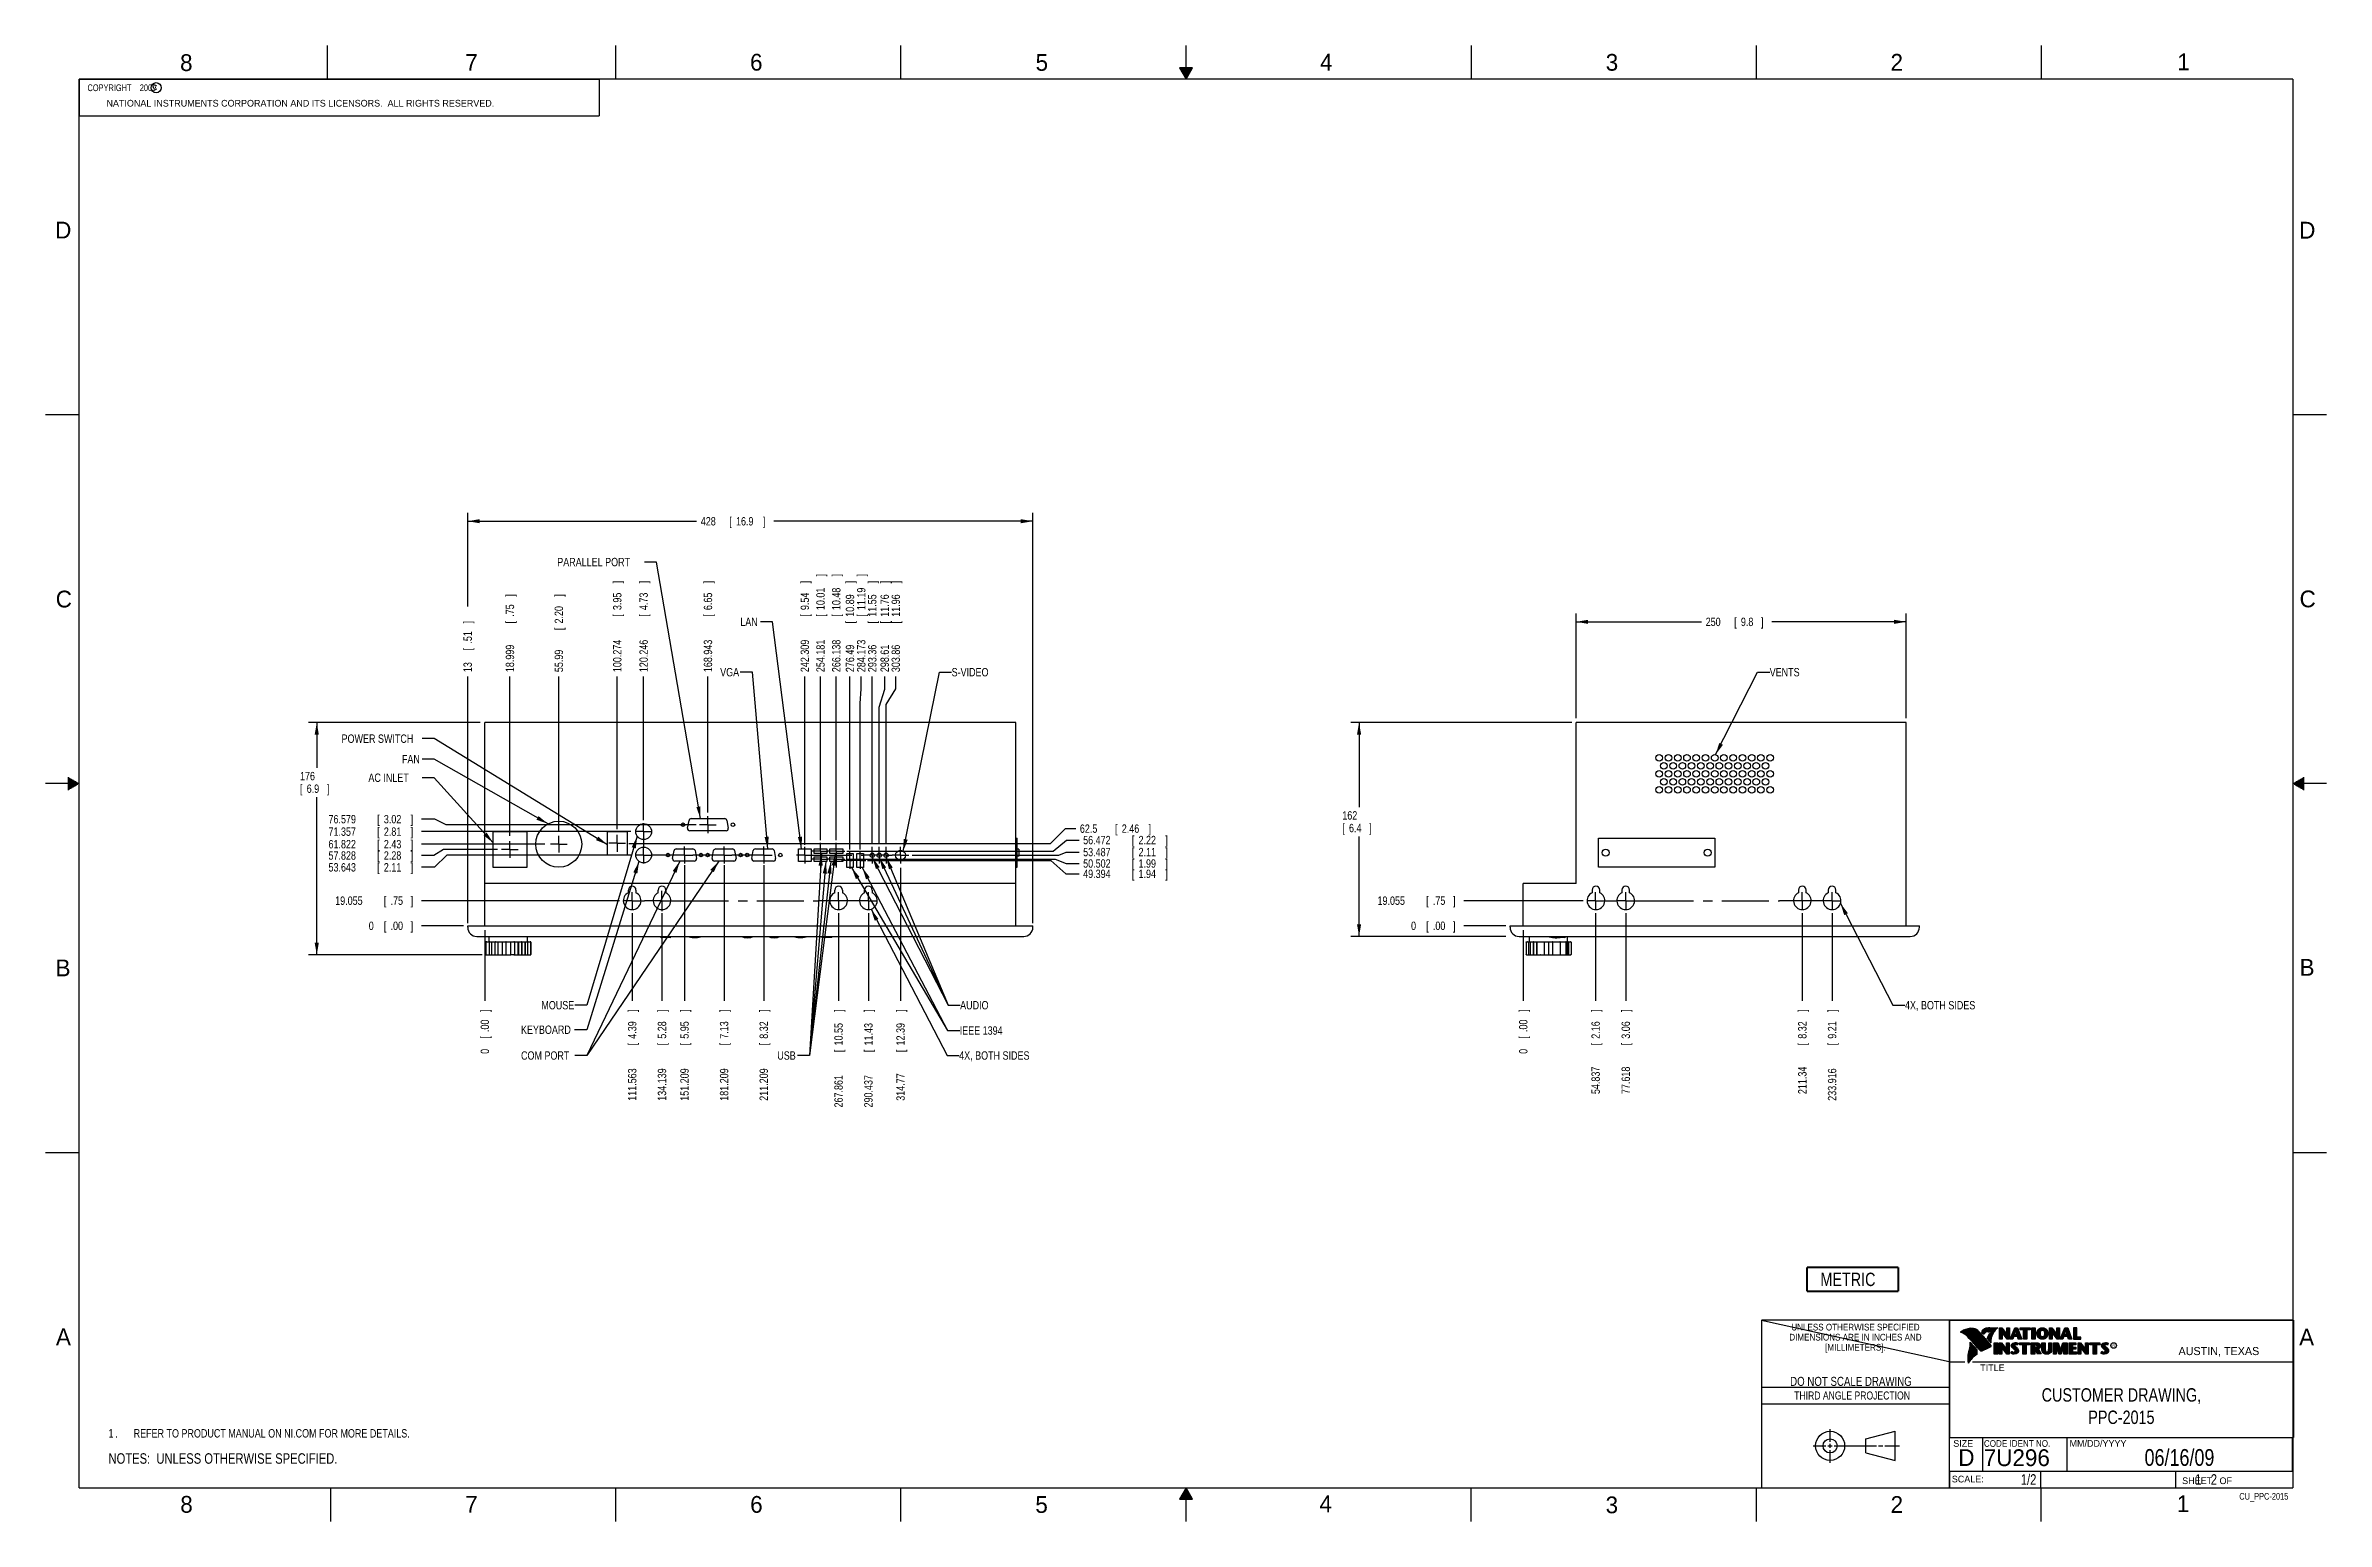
# Model space of a CAD drawing. Header units: inches. Extents: x 0 to 34, y 0 to 22.
import ezdxf
from ezdxf.enums import TextEntityAlignment as Align

# ---------------------------------------------------------------- set-up
doc = ezdxf.new("R2010")
doc.units = ezdxf.units.IN
doc.header["$LTSCALE"] = 1.87
doc.header["$MEASUREMENT"] = 0
doc.linetypes.add('CENTER', pattern=[0.6, 0.375, -0.075, 0.075, -0.075])
doc.layers.get('0').update_dxf_attribs({"linetype": 'CONTINUOUS'})
for name, color, linetype in [('DEFAULT_1', 7, 'CENTER'), ('DETAIL', 7, 'CONTINUOUS'), ('DIMENSIONS', 7, 'CONTINUOUS')]:
    doc.layers.add(name, color=color, linetype=linetype)
doc.styles.get("Standard").update_dxf_attribs({"font": 'txt', "width": 0.8})
doc.dimstyles.new('DIMSTYLE_1', dxfattribs={"dimtxt": 0.125, "dimasz": 0.18, "dimexe": 0.18, "dimexo": 0.0625, "dimgap": 0.09, "dimtad": 0, "dimtih": 1, "dimtoh": 1, "dimdec": 3, "dimlfac": 2, "dimdsep": 46, "dimtxsty": 'STANDARD', "dimblk": '_FILLED', "dimblk1": '_FILLED', "dimblk2": '_FILLED', "dimcen": 0.09, "dimadec": 0, "dimazin": 0, "dimtp": 0.01, "dimtm": 0.01, "dimtfac": 1, "dimtdec": 3, "dimtofl": 0, "dimtmove": 0, "dimatfit": 3, "dimldrblk": '_FILLED', "dimfxl": 1, "dimtolj": 1, "dimarcsym": 0})
doc.dimstyles.new('DIMSTYLE_2', dxfattribs={"dimtxt": 0.125, "dimasz": 0.18, "dimexe": 0.18, "dimexo": 0.0625, "dimgap": 0.09, "dimtad": 0, "dimtih": 1, "dimtoh": 1, "dimlfac": 2, "dimdsep": 46, "dimtxsty": 'STANDARD', "dimblk": '_FILLED', "dimblk1": '_FILLED', "dimblk2": '_FILLED', "dimcen": 0.09, "dimadec": 0, "dimazin": 0, "dimtp": 0.02, "dimtm": 0.02, "dimtfac": 1, "dimtofl": 0, "dimtmove": 0, "dimatfit": 3, "dimldrblk": '_FILLED', "dimfxl": 1, "dimtolj": 1, "dimarcsym": 0})

msp = doc.modelspace()

# ---------------------------------------------------------------- texts
at = {"color": 2, "linetype": 'CONTINUOUS'}
for s, height, p in [('8', 0.25, (2.00464, 21.62133)), ('7', 0.25, (6.25565, 21.62429)), ('6', 0.25, (10.50119, 21.62725)), ('5', 0.25, (14.75766, 21.62474)), ('4', 0.25, (18.99773, 21.6277)), ('3', 0.25, (23.25697, 21.62594)), ('2', 0.25, (27.50251, 21.62616)), ('1', 0.25, (31.77814, 21.63259)), ('NATIONAL INSTRUMENTS CORPORATION AND ITS LICENSORS.  ALL RIGHTS RESERVED.', 0.1, (0.90712, 21.09112)), ('c', 0.1, (1.59898, 21.33883)), ('D', 0.25, (0.14243, 19.125)), ('D', 0.25, (33.59469, 19.12364)), ('C', 0.25, (0.15083, 13.62462)), ('C', 0.25, (33.6004, 13.62673)), ('B', 0.25, (0.14837, 8.12572)), ('B', 0.25, (33.6006, 8.13454)), ('A', 0.25, (0.15407, 2.62607)), ('A', 0.25, (33.5939, 2.62275)), ('R', 0.04198, (30.80762, 2.59937)), ('AUSTIN, TEXAS', 0.12, (31.79573, 2.479)), ('TITLE', 0.1, (28.8397, 2.23972)), ('SIZE', 0.1, (28.43795, 1.11181)), ('MM/DD/YYYY', 0.1, (30.17212, 1.11211)), ('SCALE:', 0.1, (28.41638, 0.58064)), ('8', 0.25, (2.00741, 0.12911)), ('7', 0.25, (6.25527, 0.12866)), ('6', 0.25, (10.50327, 0.12843)), ('5', 0.25, (14.75404, 0.12622)), ('4', 0.25, (18.98838, 0.13692)), ('3', 0.25, (23.25553, 0.12104)), ('2', 0.25, (27.50353, 0.12628)), ('1', 0.25, (31.77062, 0.13897)), ('SHEET   OF', 0.1, (31.84991, 0.55572))]:
    msp.add_text(s, height=height, dxfattribs=at).set_placement(p)
for s, height, width, p in [('DIMENSIONS ARE IN INCHES AND', 0.1, 0.9, (26.97988, 2.69593)), ('UNLESS OTHERWISE SPECIFIED', 0.1, 0.9, (26.97988, 2.84593)), ('[MILLIMETERS].', 0.1, 0.9, (26.97988, 2.54593)), ('THIRD ANGLE PROJECTION', 0.12, 0.8, (26.9296, 1.81677))]:
    msp.add_text(s, height=height, dxfattribs=dict(at, width=width)).set_placement(p, align=Align.CENTER)
at = {"color": 7, "linetype": 'CONTINUOUS', "width": 0.8}
for s, height, p in [('DO NOT SCALE DRAWING', 0.135, (26.91267, 2.01989)), ('06/16/09', 0.25, (31.81002, 0.82802))]:
    msp.add_text(s, height=height, dxfattribs=at).set_placement(p, align=Align.CENTER)
at = {"color": 7, "linetype": 'CONTINUOUS'}
for s, p in [('D  ', (28.51282, 0.82639)), ('7U296', (28.89285, 0.82447))]:
    msp.add_text(s, height=0.25, dxfattribs=at).set_placement(p)
at = {"color": 2, "linetype": 'CONTINUOUS', "width": 0.9}
msp.add_text('CODE IDENT NO.', height=0.1, dxfattribs=at).set_placement((28.89492, 1.11148))
at = {"color": 7, "linetype": 'CONTINUOUS', "width": 0.8}
msp.add_text('1/2', height=0.15625, dxfattribs=at).set_placement((29.67704, 0.54691), align=Align.RIGHT)
at = {"color": 2, "linetype": 'CONTINUOUS', "width": 0.8}
msp.add_text('CU_PPC-2015', height=0.1, dxfattribs=at).set_placement((33.43277, 0.32355), align=Align.RIGHT)
at = {"color": 2, "linetype": 'CONTINUOUS', "insert": (0.56253, 21.42188), "char_height": 0.1, "width": 1.52, "attachment_point": 1}
msp.add_mtext('  COPYRIGHT    2009', dxfattribs=at)
at = {"color": 7, "linetype": 'CONTINUOUS'}
for s, insert, char_height, width, attachment_point in [('CUSTOMER DRAWING,\\PPPC-2015', (30.9443, 1.98533), 0.2, 2.72, 2), ('     1   2', (31.81252, 0.70312), 0.15625, 1.25, 1)]:
    msp.add_mtext(s, dxfattribs=dict(at, insert=insert, char_height=char_height, width=width, attachment_point=attachment_point))
at = {"layer": 'DETAIL', "color": 2, "linetype": 'CONTINUOUS', "width": 0.8}
for s, p in [('PARALLEL PORT', (7.62718, 14.23905)), ('LAN', (10.35568, 13.34713)), ('VGA', (10.05609, 12.59713)), ('S-VIDEO', (13.5063, 12.59713)), ('VENTS', (25.70147, 12.59713)), ('POWER SWITCH', (4.41198, 11.60615)), ('FAN', (5.31198, 11.30033)), ('AC INLET', (4.81198, 11.02343)), ('MOUSE', (7.39004, 7.63256)), ('AUDIO', (13.63313, 7.63256)), ('4X, BOTH SIDES', (27.71832, 7.63256)), ('KEYBOARD', (7.08645, 7.26708)), ('IEEE 1394', (13.62674, 7.25473)), ('COM PORT', (7.08715, 6.88256)), ('USB', (10.90723, 6.88256)), ('4X, BOTH SIDES', (13.6189, 6.88256))]:
    msp.add_text(s, height=0.125, dxfattribs=at).set_placement(p)

# ---------------------------------------------------------------- blocks, each defined once
blk = doc.blocks.new('*D0')
at = {"layer": 'DIMENSIONS', "color": 2, "linetype": 'CONTINUOUS'}
blk.add_line((8.744, 9.066), (8.744, 7.758), dxfattribs=at)
at = {"layer": 'DIMENSIONS', "color": 2, "linetype": 'CONTINUOUS', "width": 0.8}
for s, p in [(']', (8.807, 7.595)), ('4.39', (8.807, 7.195)), ('[', (8.807, 7.095)), ('111.563', (8.807, 6.27))]:
    blk.add_text(s, height=0.125, rotation=90, dxfattribs=at).set_placement(p)
blk = doc.blocks.new('_FILLED')
at = {"color": 0, "linetype": 'BYBLOCK'}
blk.add_solid([(0, 0), (-1, 0.17), (-1, -0.17)], dxfattribs=at)
blk = doc.blocks.new('*D1')
at = {"layer": 'DIMENSIONS', "color": 2, "linetype": 'CONTINUOUS'}
blk.add_line((6.548, 8.816), (6.548, 7.758), dxfattribs=at)
at = {"layer": 'DIMENSIONS', "color": 2, "linetype": 'CONTINUOUS', "width": 0.8}
for s, p in [(']', (6.61, 7.595)), ('[', (6.61, 7.195)), ('.00', (6.61, 7.295)), ('0', (6.61, 6.97))]:
    blk.add_text(s, height=0.125, rotation=90, dxfattribs=at).set_placement(p)
blk = doc.blocks.new('*D2')
at = {"layer": 'DIMENSIONS', "color": 2, "linetype": 'CONTINUOUS'}
blk.add_line((9.188, 9.066), (9.188, 7.758), dxfattribs=at)
at = {"layer": 'DIMENSIONS', "color": 2, "linetype": 'CONTINUOUS', "width": 0.8}
for s, p in [(']', (9.251, 7.595)), ('5.28', (9.251, 7.195)), ('[', (9.251, 7.095)), ('134.139', (9.251, 6.27))]:
    blk.add_text(s, height=0.125, rotation=90, dxfattribs=at).set_placement(p)
blk = doc.blocks.new('*D3')
at = {"layer": 'DIMENSIONS', "color": 2, "linetype": 'CONTINUOUS'}
blk.add_line((11.821, 9.066), (11.821, 7.758), dxfattribs=at)
at = {"layer": 'DIMENSIONS', "color": 2, "linetype": 'CONTINUOUS', "width": 0.8}
for s, p in [(']', (11.883, 7.595)), ('10.55', (11.883, 7.095)), ('[', (11.883, 6.995)), ('267.861', (11.883, 6.17))]:
    blk.add_text(s, height=0.125, rotation=90, dxfattribs=at).set_placement(p)
blk = doc.blocks.new('*D4')
at = {"layer": 'DIMENSIONS', "color": 2, "linetype": 'CONTINUOUS'}
blk.add_line((12.265, 9.066), (12.265, 7.758), dxfattribs=at)
at = {"layer": 'DIMENSIONS', "color": 2, "linetype": 'CONTINUOUS', "width": 0.8}
for s, p in [(']', (12.328, 7.595)), ('11.43', (12.328, 7.095)), ('[', (12.328, 6.995)), ('290.437', (12.328, 6.17))]:
    blk.add_text(s, height=0.125, rotation=90, dxfattribs=at).set_placement(p)
blk = doc.blocks.new('*D5')
at = {"layer": 'DIMENSIONS', "color": 2, "linetype": 'CONTINUOUS'}
blk.add_line((8.557, 9.253), (5.604, 9.253), dxfattribs=at)
at = {"layer": 'DIMENSIONS', "color": 2, "linetype": 'CONTINUOUS', "width": 0.8}
for s, p in [('19.055', (4.317, 9.191)), ('[', (5.042, 9.191)), ('.75', (5.142, 9.191)), (']', (5.442, 9.191))]:
    blk.add_text(s, height=0.125, dxfattribs=at).set_placement(p)
blk = doc.blocks.new('*D6')
at = {"layer": 'DIMENSIONS', "color": 2, "linetype": 'CONTINUOUS'}
blk.add_line((6.229, 8.878), (5.604, 8.878), dxfattribs=at)
at = {"layer": 'DIMENSIONS', "color": 2, "linetype": 'CONTINUOUS', "width": 0.8}
for s, p in [('0', (4.817, 8.816)), ('[', (5.042, 8.816)), ('.00', (5.142, 8.816)), (']', (5.442, 8.816))]:
    blk.add_text(s, height=0.125, dxfattribs=at).set_placement(p)
blk = doc.blocks.new('*D7')
at = {"layer": 'DIMENSIONS', "color": 2, "linetype": 'CONTINUOUS'}
blk.add_line((22.919, 9.253), (21.143, 9.253), dxfattribs=at)
at = {"layer": 'DIMENSIONS', "color": 2, "linetype": 'CONTINUOUS', "width": 0.8}
for s, p in [('19.055', (19.855, 9.191)), ('[', (20.58, 9.191)), ('.75', (20.68, 9.191)), (']', (20.98, 9.191))]:
    blk.add_text(s, height=0.125, dxfattribs=at).set_placement(p)
blk = doc.blocks.new('*D8')
at = {"layer": 'DIMENSIONS', "color": 2, "linetype": 'CONTINUOUS'}
blk.add_line((21.768, 8.878), (21.143, 8.878), dxfattribs=at)
at = {"layer": 'DIMENSIONS', "color": 2, "linetype": 'CONTINUOUS', "width": 0.8}
for s, p in [('0', (20.355, 8.816)), ('[', (20.58, 8.816)), ('.00', (20.68, 8.816)), (']', (20.98, 8.816))]:
    blk.add_text(s, height=0.125, dxfattribs=at).set_placement(p)
blk = doc.blocks.new('*D9')
at = {"layer": 'DIMENSIONS', "color": 2, "linetype": 'CONTINUOUS'}
blk.add_line((23.107, 9.066), (23.107, 7.758), dxfattribs=at)
at = {"layer": 'DIMENSIONS', "color": 2, "linetype": 'CONTINUOUS', "width": 0.8}
for s, p in [(']', (23.169, 7.595)), ('2.16', (23.169, 7.195)), ('[', (23.169, 7.095)), ('54.837', (23.169, 6.37))]:
    blk.add_text(s, height=0.125, rotation=90, dxfattribs=at).set_placement(p)
blk = doc.blocks.new('*D10')
at = {"layer": 'DIMENSIONS', "color": 2, "linetype": 'CONTINUOUS'}
blk.add_line((22.027, 8.816), (22.027, 7.758), dxfattribs=at)
at = {"layer": 'DIMENSIONS', "color": 2, "linetype": 'CONTINUOUS', "width": 0.8}
for s, p in [(']', (22.09, 7.595)), ('[', (22.09, 7.195)), ('.00', (22.09, 7.295)), ('0', (22.09, 6.97))]:
    blk.add_text(s, height=0.125, rotation=90, dxfattribs=at).set_placement(p)
blk = doc.blocks.new('*D11')
at = {"layer": 'DIMENSIONS', "color": 2, "linetype": 'CONTINUOUS'}
blk.add_line((23.555, 9.066), (23.555, 7.758), dxfattribs=at)
at = {"layer": 'DIMENSIONS', "color": 2, "linetype": 'CONTINUOUS', "width": 0.8}
for s, p in [(']', (23.618, 7.595)), ('3.06', (23.618, 7.195)), ('[', (23.618, 7.095)), ('77.618', (23.618, 6.37))]:
    blk.add_text(s, height=0.125, rotation=90, dxfattribs=at).set_placement(p)
blk = doc.blocks.new('*D12')
at = {"layer": 'DIMENSIONS', "color": 2, "linetype": 'CONTINUOUS'}
blk.add_line((26.187, 9.066), (26.187, 7.758), dxfattribs=at)
at = {"layer": 'DIMENSIONS', "color": 2, "linetype": 'CONTINUOUS', "width": 0.8}
for s, p in [(']', (26.25, 7.595)), ('8.32', (26.25, 7.195)), ('[', (26.25, 7.095)), ('211.34', (26.25, 6.37))]:
    blk.add_text(s, height=0.125, rotation=90, dxfattribs=at).set_placement(p)
blk = doc.blocks.new('*D13')
at = {"layer": 'DIMENSIONS', "color": 2, "linetype": 'CONTINUOUS'}
blk.add_line((26.632, 9.066), (26.632, 7.758), dxfattribs=at)
at = {"layer": 'DIMENSIONS', "color": 2, "linetype": 'CONTINUOUS', "width": 0.8}
for s, p in [(']', (26.694, 7.595)), ('9.21', (26.694, 7.195)), ('[', (26.694, 7.095)), ('233.916', (26.694, 6.27))]:
    blk.add_text(s, height=0.125, rotation=90, dxfattribs=at).set_placement(p)
blk = doc.blocks.new('*D14')
at = {"layer": 'DIMENSIONS', "color": 2, "linetype": 'CONTINUOUS'}
for p, q in [((6.292, 13.64), (6.292, 15.035)), ((14.717, 8.919), (14.717, 15.035)), ((6.292, 14.91), (9.704, 14.91)), ((14.717, 14.91), (10.854, 14.91))]:
    blk.add_line(p, q, dxfattribs=at)
at = {"layer": 'DIMENSIONS', "color": 2, "linetype": 'CONTINUOUS', "xscale": 0.18, "yscale": 0.18, "zscale": 0.18, "rotation": 180}
blk.add_blockref('_FILLED', (6.292, 14.91), dxfattribs=at)
at = {"layer": 'DIMENSIONS', "color": 2, "linetype": 'CONTINUOUS', "xscale": 0.18, "yscale": 0.18, "zscale": 0.18}
blk.add_blockref('_FILLED', (14.717, 14.91), dxfattribs=at)
at = {"layer": 'DIMENSIONS', "color": 2, "linetype": 'CONTINUOUS', "width": 0.8}
for s, p in [('428', (9.767, 14.847)), ('[', (10.192, 14.847)), ('16.9', (10.292, 14.847)), (']', (10.692, 14.847))]:
    blk.add_text(s, height=0.125, dxfattribs=at).set_placement(p)
blk = doc.blocks.new('*D15')
at = {"layer": 'DIMENSIONS', "color": 2, "linetype": 'CONTINUOUS'}
for p, q in [((6.477, 11.91), (3.917, 11.91)), ((4.042, 11.91), (4.042, 11.235)), ((4.042, 8.445), (4.042, 10.798)), ((6.509, 8.445), (3.917, 8.445))]:
    blk.add_line(p, q, dxfattribs=at)
at = {"layer": 'DIMENSIONS', "color": 2, "linetype": 'CONTINUOUS', "xscale": 0.18, "yscale": 0.18, "zscale": 0.18}
for p, rotation in [((4.042, 11.91), 90), ((4.042, 8.445), 270)]:
    blk.add_blockref('_FILLED', p, dxfattribs=dict(at, rotation=rotation))
at = {"layer": 'DIMENSIONS', "color": 2, "linetype": 'CONTINUOUS', "width": 0.8}
for s, p in [('176', (3.792, 11.048)), ('[', (3.792, 10.86)), ('6.9', (3.892, 10.86)), (']', (4.192, 10.86))]:
    blk.add_text(s, height=0.125, dxfattribs=at).set_placement(p)
blk = doc.blocks.new('*D16')
at = {"layer": 'DIMENSIONS', "color": 2, "linetype": 'CONTINUOUS'}
for p, q in [((22.815, 11.972), (22.815, 13.535)), ((22.815, 13.41), (24.685, 13.41)), ((27.736, 13.41), (25.735, 13.41)), ((27.736, 11.972), (27.736, 13.535))]:
    blk.add_line(p, q, dxfattribs=at)
at = {"layer": 'DIMENSIONS', "color": 2, "linetype": 'CONTINUOUS', "xscale": 0.18, "yscale": 0.18, "zscale": 0.18, "rotation": 180}
blk.add_blockref('_FILLED', (22.815, 13.41), dxfattribs=at)
at = {"layer": 'DIMENSIONS', "color": 2, "linetype": 'CONTINUOUS', "xscale": 0.18, "yscale": 0.18, "zscale": 0.18}
blk.add_blockref('_FILLED', (27.736, 13.41), dxfattribs=at)
at = {"layer": 'DIMENSIONS', "color": 2, "linetype": 'CONTINUOUS', "width": 0.8}
for s, p in [('250', (24.747, 13.347)), ('[', (25.172, 13.347)), ('9.8', (25.272, 13.347)), (']', (25.572, 13.347))]:
    blk.add_text(s, height=0.125, dxfattribs=at).set_placement(p)
blk = doc.blocks.new('*D17')
at = {"layer": 'DIMENSIONS', "color": 2, "linetype": 'CONTINUOUS'}
for p, q in [((5.786, 9.926), (5.604, 9.926)), ((5.929, 10.016), (5.786, 9.926)), ((6.735, 10.016), (5.929, 10.016))]:
    blk.add_line(p, q, dxfattribs=at)
at = {"layer": 'DIMENSIONS', "color": 2, "linetype": 'CONTINUOUS', "width": 0.8}
for s, p in [('57.828', (4.217, 9.864)), ('[', (4.942, 9.864)), ('2.28', (5.042, 9.864)), (']', (5.442, 9.864))]:
    blk.add_text(s, height=0.125, dxfattribs=at).set_placement(p)
blk = doc.blocks.new('*D18')
at = {"layer": 'DIMENSIONS', "color": 2, "linetype": 'CONTINUOUS'}
blk.add_line((7.44, 10.095), (5.604, 10.095), dxfattribs=at)
at = {"layer": 'DIMENSIONS', "color": 2, "linetype": 'CONTINUOUS', "width": 0.8}
for s, p in [('61.822', (4.217, 10.033)), ('[', (4.942, 10.033)), ('2.43', (5.042, 10.033)), (']', (5.442, 10.033))]:
    blk.add_text(s, height=0.125, dxfattribs=at).set_placement(p)
blk = doc.blocks.new('*D19')
at = {"layer": 'DIMENSIONS', "color": 2, "linetype": 'CONTINUOUS'}
for p, q in [((5.983, 9.934), (5.796, 9.751)), ((8.724, 9.934), (5.983, 9.934)), ((5.796, 9.751), (5.604, 9.751))]:
    blk.add_line(p, q, dxfattribs=at)
at = {"layer": 'DIMENSIONS', "color": 2, "linetype": 'CONTINUOUS', "width": 0.8}
for s, p in [('53.643', (4.217, 9.688)), ('[', (4.942, 9.688)), ('2.11', (5.042, 9.688)), (']', (5.442, 9.688))]:
    blk.add_text(s, height=0.125, dxfattribs=at).set_placement(p)
blk = doc.blocks.new('*D20')
at = {"layer": 'DIMENSIONS', "color": 2, "linetype": 'CONTINUOUS'}
blk.add_line((8.724, 10.283), (5.604, 10.283), dxfattribs=at)
at = {"layer": 'DIMENSIONS', "color": 2, "linetype": 'CONTINUOUS', "width": 0.8}
for s, p in [('71.357', (4.217, 10.22)), ('[', (4.942, 10.22)), ('2.81', (5.042, 10.22)), (']', (5.442, 10.22))]:
    blk.add_text(s, height=0.125, dxfattribs=at).set_placement(p)
blk = doc.blocks.new('*D21')
at = {"layer": 'DIMENSIONS', "color": 2, "linetype": 'CONTINUOUS'}
for p, q in [((5.8, 10.468), (5.604, 10.468)), ((5.971, 10.386), (5.8, 10.468)), ((9.698, 10.386), (5.971, 10.386))]:
    blk.add_line(p, q, dxfattribs=at)
at = {"layer": 'DIMENSIONS', "color": 2, "linetype": 'CONTINUOUS', "width": 0.8}
for s, p in [('76.579', (4.217, 10.406)), ('[', (4.942, 10.406)), ('3.02', (5.042, 10.406)), (']', (5.442, 10.406))]:
    blk.add_text(s, height=0.125, dxfattribs=at).set_placement(p)
blk = doc.blocks.new('*D22')
at = {"layer": 'DIMENSIONS', "color": 2, "linetype": 'CONTINUOUS'}
for p, q in [((12.918, 9.931), (15.102, 9.931)), ((15.102, 9.931), (15.216, 9.977)), ((15.216, 9.977), (15.405, 9.977))]:
    blk.add_line(p, q, dxfattribs=at)
at = {"layer": 'DIMENSIONS', "color": 2, "linetype": 'CONTINUOUS', "width": 0.8}
for s, p in [('53.487', (15.467, 9.915)), ('[', (16.192, 9.915)), ('2.11', (16.292, 9.915)), (']', (16.692, 9.915))]:
    blk.add_text(s, height=0.125, dxfattribs=at).set_placement(p)
blk = doc.blocks.new('*D23')
at = {"layer": 'DIMENSIONS', "color": 2, "linetype": 'CONTINUOUS'}
for p, q in [((11.945, 9.99), (15.021, 9.99)), ((15.021, 9.99), (15.218, 10.157)), ((15.218, 10.157), (15.405, 10.157))]:
    blk.add_line(p, q, dxfattribs=at)
at = {"layer": 'DIMENSIONS', "color": 2, "linetype": 'CONTINUOUS', "width": 0.8}
for s, p in [('56.472', (15.467, 10.094)), ('[', (16.192, 10.094)), ('2.22', (16.292, 10.094)), (']', (16.692, 10.094))]:
    blk.add_text(s, height=0.125, dxfattribs=at).set_placement(p)
blk = doc.blocks.new('*D24')
at = {"layer": 'DIMENSIONS', "color": 2, "linetype": 'CONTINUOUS'}
for p, q in [((11.945, 9.872), (12.307, 9.872)), ((12.307, 9.872), (12.64, 9.872)), ((12.64, 9.872), (15.051, 9.872)), ((15.051, 9.872), (15.216, 9.808)), ((15.216, 9.808), (15.405, 9.808))]:
    blk.add_line(p, q, dxfattribs=at)
at = {"layer": 'DIMENSIONS', "color": 2, "linetype": 'CONTINUOUS', "width": 0.8}
for s, p in [('50.502', (15.467, 9.745)), ('[', (16.192, 9.745)), ('1.99', (16.292, 9.745)), (']', (16.692, 9.745))]:
    blk.add_text(s, height=0.125, dxfattribs=at).set_placement(p)
blk = doc.blocks.new('*D25')
at = {"layer": 'DIMENSIONS', "color": 2, "linetype": 'CONTINUOUS'}
for p, q in [((12.254, 9.85), (12.307, 9.85)), ((12.307, 9.85), (12.638, 9.85)), ((12.638, 9.85), (14.983, 9.85)), ((14.983, 9.85), (15.209, 9.654)), ((15.209, 9.654), (15.405, 9.654))]:
    blk.add_line(p, q, dxfattribs=at)
at = {"layer": 'DIMENSIONS', "color": 2, "linetype": 'CONTINUOUS', "width": 0.8}
for s, p in [('49.394', (15.467, 9.591)), ('[', (16.192, 9.591)), ('1.94', (16.292, 9.591)), (']', (16.692, 9.591))]:
    blk.add_text(s, height=0.125, dxfattribs=at).set_placement(p)
blk = doc.blocks.new('*D26')
at = {"layer": 'DIMENSIONS', "color": 2, "linetype": 'CONTINUOUS'}
blk.add_line((6.922, 10.222), (6.922, 12.597), dxfattribs=at)
at = {"layer": 'DIMENSIONS', "color": 2, "linetype": 'CONTINUOUS', "width": 0.8}
for s, p in [(']', (6.984, 13.785)), ('.75', (6.984, 13.485)), ('[', (6.984, 13.385)), ('18.999', (6.984, 12.66))]:
    blk.add_text(s, height=0.125, rotation=90, dxfattribs=at).set_placement(p)
blk = doc.blocks.new('*D27')
at = {"layer": 'DIMENSIONS', "color": 2, "linetype": 'CONTINUOUS'}
blk.add_line((7.65, 10.297), (7.65, 12.597), dxfattribs=at)
at = {"layer": 'DIMENSIONS', "color": 2, "linetype": 'CONTINUOUS', "width": 0.8}
for s, p in [(']', (7.713, 13.785)), ('2.20', (7.713, 13.385)), ('[', (7.713, 13.285)), ('55.99', (7.713, 12.66))]:
    blk.add_text(s, height=0.125, rotation=90, dxfattribs=at).set_placement(p)
blk = doc.blocks.new('*D28')
at = {"layer": 'DIMENSIONS', "color": 2, "linetype": 'CONTINUOUS'}
blk.add_line((8.522, 10.321), (8.522, 12.597), dxfattribs=at)
at = {"layer": 'DIMENSIONS', "color": 2, "linetype": 'CONTINUOUS', "width": 0.8}
for s, p in [(']', (8.584, 13.985)), ('3.95', (8.584, 13.585)), ('[', (8.584, 13.485)), ('100.274', (8.584, 12.66))]:
    blk.add_text(s, height=0.125, rotation=90, dxfattribs=at).set_placement(p)
blk = doc.blocks.new('*D29')
at = {"layer": 'DIMENSIONS', "color": 2, "linetype": 'CONTINUOUS'}
blk.add_line((8.915, 10.451), (8.915, 12.597), dxfattribs=at)
at = {"layer": 'DIMENSIONS', "color": 2, "linetype": 'CONTINUOUS', "width": 0.8}
for s, p in [(']', (8.977, 13.985)), ('4.73', (8.977, 13.585)), ('[', (8.977, 13.485)), ('120.246', (8.977, 12.66))]:
    blk.add_text(s, height=0.125, rotation=90, dxfattribs=at).set_placement(p)
blk = doc.blocks.new('*D30')
at = {"layer": 'DIMENSIONS', "color": 2, "linetype": 'CONTINUOUS'}
blk.add_line((9.524, 9.781), (9.524, 7.758), dxfattribs=at)
at = {"layer": 'DIMENSIONS', "color": 2, "linetype": 'CONTINUOUS', "width": 0.8}
for s, p in [(']', (9.587, 7.595)), ('5.95', (9.587, 7.195)), ('[', (9.587, 7.095)), ('151.209', (9.587, 6.27))]:
    blk.add_text(s, height=0.125, rotation=90, dxfattribs=at).set_placement(p)
blk = doc.blocks.new('*D31')
at = {"layer": 'DIMENSIONS', "color": 2, "linetype": 'CONTINUOUS'}
blk.add_line((10.115, 9.781), (10.115, 7.758), dxfattribs=at)
at = {"layer": 'DIMENSIONS', "color": 2, "linetype": 'CONTINUOUS', "width": 0.8}
for s, p in [(']', (10.177, 7.595)), ('7.13', (10.177, 7.195)), ('[', (10.177, 7.095)), ('181.209', (10.177, 6.27))]:
    blk.add_text(s, height=0.125, rotation=90, dxfattribs=at).set_placement(p)
blk = doc.blocks.new('*D32')
at = {"layer": 'DIMENSIONS', "color": 2, "linetype": 'CONTINUOUS'}
blk.add_line((10.706, 9.781), (10.706, 7.758), dxfattribs=at)
at = {"layer": 'DIMENSIONS', "color": 2, "linetype": 'CONTINUOUS', "width": 0.8}
for s, p in [(']', (10.768, 7.595)), ('8.32', (10.768, 7.195)), ('[', (10.768, 7.095)), ('211.209', (10.768, 6.27))]:
    blk.add_text(s, height=0.125, rotation=90, dxfattribs=at).set_placement(p)
blk = doc.blocks.new('*D33')
at = {"layer": 'DIMENSIONS', "color": 2, "linetype": 'CONTINUOUS'}
blk.add_line((9.874, 10.568), (9.874, 12.597), dxfattribs=at)
at = {"layer": 'DIMENSIONS', "color": 2, "linetype": 'CONTINUOUS', "width": 0.8}
for s, p in [(']', (9.936, 13.985)), ('6.65', (9.936, 13.585)), ('[', (9.936, 13.485)), ('168.943', (9.936, 12.66))]:
    blk.add_text(s, height=0.125, rotation=90, dxfattribs=at).set_placement(p)
blk = doc.blocks.new('*D34')
at = {"layer": 'DIMENSIONS', "color": 2, "linetype": 'CONTINUOUS'}
blk.add_line((11.318, 10.088), (11.318, 12.597), dxfattribs=at)
at = {"layer": 'DIMENSIONS', "color": 2, "linetype": 'CONTINUOUS', "width": 0.8}
for s, p in [(']', (11.38, 13.985)), ('9.54', (11.38, 13.585)), ('[', (11.38, 13.485)), ('242.309', (11.38, 12.66))]:
    blk.add_text(s, height=0.125, rotation=90, dxfattribs=at).set_placement(p)
blk = doc.blocks.new('*D35')
at = {"layer": 'DIMENSIONS', "color": 2, "linetype": 'CONTINUOUS'}
blk.add_line((11.551, 10.153), (11.551, 12.597), dxfattribs=at)
at = {"layer": 'DIMENSIONS', "color": 2, "linetype": 'CONTINUOUS', "width": 0.8}
for s, p in [(']', (11.614, 14.085)), ('10.01', (11.614, 13.585)), ('[', (11.614, 13.485)), ('254.181', (11.614, 12.66))]:
    blk.add_text(s, height=0.125, rotation=90, dxfattribs=at).set_placement(p)
blk = doc.blocks.new('*D36')
at = {"layer": 'DIMENSIONS', "color": 2, "linetype": 'CONTINUOUS'}
blk.add_line((11.787, 10.153), (11.787, 12.597), dxfattribs=at)
at = {"layer": 'DIMENSIONS', "color": 2, "linetype": 'CONTINUOUS', "width": 0.8}
for s, p in [(']', (11.849, 14.085)), ('10.48', (11.849, 13.585)), ('[', (11.849, 13.485)), ('266.138', (11.849, 12.66))]:
    blk.add_text(s, height=0.125, rotation=90, dxfattribs=at).set_placement(p)
blk = doc.blocks.new('*D37')
at = {"layer": 'DIMENSIONS', "color": 2, "linetype": 'CONTINUOUS'}
blk.add_line((11.991, 10.017), (11.991, 12.597), dxfattribs=at)
at = {"layer": 'DIMENSIONS', "color": 2, "linetype": 'CONTINUOUS', "width": 0.8}
for s, p in [(']', (12.053, 13.985)), ('10.89', (12.053, 13.485)), ('[', (12.053, 13.385)), ('276.49', (12.053, 12.66))]:
    blk.add_text(s, height=0.125, rotation=90, dxfattribs=at).set_placement(p)
blk = doc.blocks.new('*D38')
at = {"layer": 'DIMENSIONS', "color": 2, "linetype": 'CONTINUOUS'}
for p, q in [((12.159, 12.409), (12.159, 12.597)), ((12.142, 12.193), (12.159, 12.409)), ((12.142, 10.017), (12.142, 12.193))]:
    blk.add_line(p, q, dxfattribs=at)
at = {"layer": 'DIMENSIONS', "color": 2, "linetype": 'CONTINUOUS', "width": 0.8}
for s, p in [(']', (12.221, 14.085)), ('11.19', (12.221, 13.585)), ('[', (12.221, 13.485)), ('284.173', (12.221, 12.66))]:
    blk.add_text(s, height=0.125, rotation=90, dxfattribs=at).set_placement(p)
blk = doc.blocks.new('*D39')
at = {"layer": 'DIMENSIONS', "color": 2, "linetype": 'CONTINUOUS'}
blk.add_line((12.323, 10.096), (12.323, 12.597), dxfattribs=at)
at = {"layer": 'DIMENSIONS', "color": 2, "linetype": 'CONTINUOUS', "width": 0.8}
for s, p in [(']', (12.385, 13.985)), ('11.55', (12.385, 13.485)), ('[', (12.385, 13.385)), ('293.36', (12.385, 12.66))]:
    blk.add_text(s, height=0.125, rotation=90, dxfattribs=at).set_placement(p)
blk = doc.blocks.new('*D40')
at = {"layer": 'DIMENSIONS', "color": 2, "linetype": 'CONTINUOUS'}
for p, q in [((12.508, 12.406), (12.508, 12.597)), ((12.426, 12.139), (12.508, 12.406)), ((12.426, 10.096), (12.426, 12.139))]:
    blk.add_line(p, q, dxfattribs=at)
at = {"layer": 'DIMENSIONS', "color": 2, "linetype": 'CONTINUOUS', "width": 0.8}
for s, p in [(']', (12.571, 13.985)), ('11.76', (12.571, 13.485)), ('[', (12.571, 13.385)), ('298.61', (12.571, 12.66))]:
    blk.add_text(s, height=0.125, rotation=90, dxfattribs=at).set_placement(p)
blk = doc.blocks.new('*D41')
at = {"layer": 'DIMENSIONS', "color": 2, "linetype": 'CONTINUOUS'}
for p, q in [((12.673, 12.409), (12.673, 12.597)), ((12.529, 12.176), (12.673, 12.409)), ((12.529, 10.096), (12.529, 12.176))]:
    blk.add_line(p, q, dxfattribs=at)
at = {"layer": 'DIMENSIONS', "color": 2, "linetype": 'CONTINUOUS', "width": 0.8}
for s, p in [(']', (12.736, 13.985)), ('11.96', (12.736, 13.485)), ('[', (12.736, 13.385)), ('303.86', (12.736, 12.66))]:
    blk.add_text(s, height=0.125, rotation=90, dxfattribs=at).set_placement(p)
blk = doc.blocks.new('*D42')
at = {"layer": 'DIMENSIONS', "color": 2, "linetype": 'CONTINUOUS'}
blk.add_line((12.744, 9.742), (12.744, 7.758), dxfattribs=at)
at = {"layer": 'DIMENSIONS', "color": 2, "linetype": 'CONTINUOUS', "width": 0.8}
for s, p in [(']', (12.807, 7.595)), ('12.39', (12.807, 7.095)), ('[', (12.807, 6.995)), ('314.77', (12.807, 6.27))]:
    blk.add_text(s, height=0.125, rotation=90, dxfattribs=at).set_placement(p)
blk = doc.blocks.new('*D43')
at = {"layer": 'DIMENSIONS', "color": 2, "linetype": 'CONTINUOUS'}
for p, q in [((14.981, 10.108), (15.205, 10.328)), ((15.205, 10.328), (15.356, 10.328)), ((8.693, 10.108), (8.725, 10.108)), ((8.725, 10.108), (8.856, 10.108)), ((8.856, 10.108), (10.66, 10.108)), ((10.66, 10.108), (10.848, 10.108)), ((10.848, 10.108), (11.158, 10.108)), ((11.158, 10.108), (11.354, 10.108)), ((11.354, 10.108), (12.71, 10.108)), ((12.71, 10.108), (12.89, 10.108)), ((12.89, 10.108), (14.981, 10.108))]:
    blk.add_line(p, q, dxfattribs=at)
at = {"layer": 'DIMENSIONS', "color": 2, "linetype": 'CONTINUOUS', "width": 0.8}
for s, p in [('62.5', (15.418, 10.265)), ('[', (15.943, 10.265)), ('2.46', (16.043, 10.265)), (']', (16.443, 10.265))]:
    blk.add_text(s, height=0.125, dxfattribs=at).set_placement(p)
blk = doc.blocks.new('*D44')
at = {"layer": 'DIMENSIONS', "color": 2, "linetype": 'CONTINUOUS'}
for p, q in [((22.752, 11.91), (19.455, 11.91)), ((19.58, 11.91), (19.58, 10.649)), ((19.58, 8.721), (19.58, 10.212)), ((21.768, 8.721), (19.455, 8.721))]:
    blk.add_line(p, q, dxfattribs=at)
at = {"layer": 'DIMENSIONS', "color": 2, "linetype": 'CONTINUOUS', "xscale": 0.18, "yscale": 0.18, "zscale": 0.18}
for p, rotation in [((19.58, 11.91), 90), ((19.58, 8.721), 270)]:
    blk.add_blockref('_FILLED', p, dxfattribs=dict(at, rotation=rotation))
at = {"layer": 'DIMENSIONS', "color": 2, "linetype": 'CONTINUOUS', "width": 0.8}
for s, p in [('162', (19.33, 10.462)), ('[', (19.33, 10.274)), ('6.4', (19.43, 10.274)), (']', (19.73, 10.274))]:
    blk.add_text(s, height=0.125, dxfattribs=at).set_placement(p)
blk = doc.blocks.new('*D45')
at = {"layer": 'DIMENSIONS', "color": 2, "linetype": 'CONTINUOUS'}
blk.add_line((6.292, 8.919), (6.292, 12.597), dxfattribs=at)
at = {"layer": 'DIMENSIONS', "color": 2, "linetype": 'CONTINUOUS', "width": 0.8}
for s, p in [(']', (6.354, 13.385)), ('.51', (6.354, 13.085)), ('[', (6.354, 12.985)), ('13', (6.354, 12.66))]:
    blk.add_text(s, height=0.125, rotation=90, dxfattribs=at).set_placement(p)
blk = doc.blocks.new('NOTES_HEADER_BL0', base_point=(3.1215, 0.9375))
at = {"layer": 'DETAIL', "color": 2, "linetype": 'CONTINUOUS', "width": 0.8}
blk.add_text('NOTES:  UNLESS OTHERWISE SPECIFIED.', height=0.156, dxfattribs=at).set_placement((0.9375, 0.8595))
blk = doc.blocks.new('CUSTOM_NOTE_BL1', base_point=(3.675, 1.312))
at = {"layer": 'DETAIL', "color": 2, "linetype": 'CONTINUOUS', "width": 0.8}
for s, p in [('1', (0.938, 1.25)), ('REFER TO PRODUCT MANUAL ON NI.COM FOR MORE DETAILS.', (1.312, 1.25)), ('.', (1.038, 1.25))]:
    blk.add_text(s, height=0.125, dxfattribs=at).set_placement(p)
blk = doc.blocks.new('METRIC_BL2', base_point=(26.937, 3.609))
at = {"layer": 'DETAIL', "color": 7, "linetype": 'CONTINUOUS', "const_width": 0.0309}
for points in [[(26.257, 3.789), (27.617, 3.789)], [(26.257, 3.789), (26.257, 3.429)], [(27.617, 3.789), (27.617, 3.429)], [(26.257, 3.429), (27.617, 3.429)]]:
    blk.add_lwpolyline(points, dxfattribs=at)
at = {"layer": 'DETAIL', "color": 2, "linetype": 'CONTINUOUS', "width": 0.8}
blk.add_text('METRIC', height=0.2, dxfattribs=at).set_placement((26.458, 3.508))

# ---------------------------------------------------------------- dimensions: what is measured, and where the dimension line sits
at = {"layer": 'DIMENSIONS', "color": 2, "linetype": 'CONTINUOUS'}
dim = msp.add_linear_dim(base=(14.71717, 14.90963), p1=(6.29198, 13.64028), p2=(14.71717, 8.91891), dimstyle='DIMSTYLE_2', dxfattribs=at)
dim.commit()
dim.dimension.update_dxf_attribs({"geometry": '*D14', "text_midpoint": (10.27948, 14.90963), "dimtype": 160})
for feature_location, offset, dtype, origin, picture, middle in [((11.55145, 10.15337), (0, 2.44375), 1, (6.54788, 10.02504), '*D35', (11.55145, 13.42213)), ((11.78682, 10.15337), (0, 2.44375), 1, (6.54788, 10.02504), '*D36', (11.78682, 13.42213)), ((12.14185, 10.01703), (0.01696, 2.5801), 0, (6.54788, 9.95453), '*D38', (12.15881, 13.42213)), ((8.52179, 10.32089), (0, 2.27624), 1, (6.54788, 10.2828), '*D28', (8.52179, 13.37213)), ((8.91493, 10.45058), (0, 2.14655), 1, (6.54788, 10.2828), '*D29', (8.91493, 13.37213)), ((9.87353, 10.5684), (0, 2.02873), 1, (6.54788, 10.47654), '*D33', (9.87353, 13.37213)), ((11.31774, 10.08754), (0, 2.50958), 1, (6.54788, 10.02504), '*D34', (11.31774, 13.37213)), ((11.9906, 10.01703), (0, 2.5801), 1, (6.54788, 9.95453), '*D37', (11.9906, 13.37213)), ((12.32269, 10.09551), (0, 2.50162), 1, (6.54788, 9.93103), '*D39', (12.32269, 13.37213)), ((12.42604, 10.09551), (0.08243, 2.50162), 0, (6.54788, 9.93103), '*D40', (12.50847, 13.37213)), ((12.52939, 10.09551), (0.14397, 2.50162), 0, (6.54788, 9.93103), '*D41', (12.67335, 13.37213)), ((6.92188, 10.22217), (0, 2.37496), 1, (6.54788, 10.28654), '*D26', (6.92188, 13.27213)), ((7.65004, 10.29706), (0, 2.30007), 1, (6.54788, 10.0951), '*D27', (7.65004, 13.27213)), ((6.29198, 8.91891), (0, 3.67822), 1, (6.54788, 8.85641), '*D45', (6.29198, 13.07213)), ((9.69773, 10.3856), (-4.09325, 0.08243), 0, (9.50143, 8.87813), '*D21', (4.87948, 10.46803)), ((8.72408, 10.2828), (-3.1196, 0), 0, (8.91493, 8.87813), '*D20', (4.87948, 10.2828)), ((8.69304, 10.10845), (6.66261, 0.21907), 0, (8.64678, 8.87813), '*D43', (15.98066, 10.32751)), ((11.945, 9.98979), (3.45968, 0.16701), 0, (11.8825, 8.87813), '*D23', (16.12967, 10.15679)), ((7.43957, 10.0951), (-1.83509, 0), 0, (7.65004, 8.87813), '*D18', (4.87948, 10.0951)), ((6.73495, 10.01647), (-1.13048, -0.09018), 0, (6.67232, 8.87813), '*D17', (4.87948, 9.92629)), ((8.72408, 9.9341), (-3.1196, -0.18333), 0, (8.91493, 8.87813), '*D19', (4.87948, 9.75077)), ((12.74415, 9.74244), (0, -1.98488), 1, (6.54788, 9.93103), '*D42', (12.74415, 6.98256)), ((12.91838, 9.93103), (2.48629, 0.04608), 0, (11.41176, 8.87813), '*D22', (16.12967, 9.9771)), ((11.945, 9.87227), (3.45968, -0.06433), 0, (11.8825, 8.87813), '*D24', (16.12967, 9.80794)), ((9.52443, 9.78085), (0, -2.02329), 1, (6.54788, 9.84335), '*D30', (9.52443, 6.98256)), ((10.11498, 9.78085), (0, -2.02329), 1, (6.54788, 9.84335), '*D31', (10.11498, 6.98256)), ((10.70553, 9.78085), (0, -2.02329), 1, (6.54788, 9.84335), '*D32', (10.70553, 6.98256)), ((12.2537, 9.85046), (3.15098, -0.19679), 0, (12.19016, 8.87813), '*D25', (16.12967, 9.65367)), ((8.5565, 9.25323), (-2.95203, 0), 0, (6.29198, 8.87813), '*D5', (4.92948, 9.25323)), ((22.91917, 9.25323), (-1.77632, 0), 0, (21.83035, 8.87813), '*D7', (20.46785, 9.25323)), ((6.2294751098, 8.8781330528), (-0.625, 0), 0, (6.2919751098, 8.8781330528), '*D6', (5.1794751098, 8.8781330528)), ((6.5478806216, 8.8156330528), (0, -1.0580708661), 1, (6.5478806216, 8.8781330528), '*D1', (6.5478806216, 7.3325621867)), ((9.18841, 9.06573), (0, -1.30817), 1, (6.54788, 9.12823), '*D2', (9.18841, 6.98256)), ((11.82073, 9.06573), (0, -1.30817), 1, (6.54788, 9.12823), '*D3', (11.82073, 6.93256)), ((12.26514, 9.06573), (0, -1.30817), 1, (6.54788, 9.12823), '*D4', (12.26514, 6.93256)), ((8.744, 9.06573), (0, -1.30817), 1, (6.54788, 8.87813), '*D0', (8.744, 6.98256)), ((21.7678510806, 8.8781330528), (-0.625, 0), 0, (21.8303510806, 8.8781330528), '*D8', (20.7178510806, 8.8781330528)), ((22.0272014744, 8.8156330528), (0, -1.0580708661), 1, (22.0272014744, 8.8781330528), '*D10', (22.0272014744, 7.3325621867)), ((23.55511, 9.06573), (0, -1.30817), 1, (22.0272, 9.12823), '*D11', (23.55511, 7.03256)), ((26.18744, 9.06573), (0, -1.30817), 1, (22.0272, 9.12823), '*D12', (26.18744, 7.03256)), ((26.63185, 9.06573), (0, -1.30817), 1, (22.0272, 9.12823), '*D13', (26.63185, 6.98256)), ((23.10667, 9.06573), (0, -1.30817), 1, (22.0272, 8.87813), '*D9', (23.10667, 7.03256))]:
    dim = msp.add_ordinate_dim(feature_location=feature_location, offset=offset, dtype=dtype, origin=origin, dimstyle='DIMSTYLE_1', dxfattribs=at)
    dim.commit()
    dim.dimension.update_dxf_attribs({"geometry": picture, "text_midpoint": middle})
for base, p1, p2, angle, picture, middle in [((22.8146, 13.40963), (27.73586, 11.97213), (22.8146, 11.97213), 180, '*D16', (25.20984, 13.40963)), ((4.04198, 8.44506), (6.47709, 11.90963), (6.50935, 8.44506), 270, '*D15', (4.04198, 11.01638)), ((19.58035, 11.90963), (21.76785, 8.72065), (22.7521, 11.90963), 90, '*D44', (19.58035, 10.43029))]:
    dim = msp.add_linear_dim(base=base, p1=p1, p2=p2, angle=angle, dimstyle='DIMSTYLE_2', dxfattribs=at)
    dim.commit()
    dim.dimension.update_dxf_attribs({"geometry": picture, "text_midpoint": middle, "dimtype": 160})

# ---------------------------------------------------------------- linework, layer by layer
at = {"color": 2, "linetype": 'CONTINUOUS'}
for p, q in [((4.20002, 21.5), (4.20002, 22)), ((8.50002, 21.5), (8.50002, 22)), ((12.75002, 21.5), (12.75002, 22)), ((17.00002, 21.5), (17.00002, 22)), ((21.25002, 22), (21.25002, 21.5)), ((25.50002, 22), (25.50002, 21.5)), ((29.75002, 22), (29.75002, 21.5)), ((0.50003, 21.5), (8.25003, 21.5)), ((0.50003, 21.5), (0.50003, 20.95313)), ((8.25003, 21.5), (8.25003, 20.95313)), ((16.90203, 21.66972), (17.00002, 21.5)), ((17.09801, 21.66972), (16.90203, 21.66972)), ((16.90764, 21.66), (17.0924, 21.66)), ((16.91342, 21.65), (17.08662, 21.65)), ((16.91919, 21.64), (17.08085, 21.64)), ((16.92496, 21.63), (17.07508, 21.63)), ((16.93074, 21.62), (17.0693, 21.62)), ((16.93651, 21.61), (17.06353, 21.61)), ((16.94229, 21.6), (17.05776, 21.6)), ((16.94806, 21.59), (17.05198, 21.59)), ((16.95383, 21.58), (17.04621, 21.58)), ((16.95961, 21.57), (17.04044, 21.57)), ((16.96538, 21.56), (17.03466, 21.56)), ((16.97115, 21.55), (17.02889, 21.55)), ((16.97693, 21.54), (17.02311, 21.54)), ((16.9827, 21.53), (17.01734, 21.53)), ((16.98847, 21.52), (17.01157, 21.52)), ((16.99425, 21.51), (17.00579, 21.51)), ((17.00002, 21.5), (17.09801, 21.66972)), ((0.50003, 20.95313), (8.25003, 20.95313)), ((0.00002, 16.5), (0.50002, 16.5)), ((33.50002, 16.5), (34.00002, 16.5)), ((0.5, 11), (0, 11)), ((0.33028, 11.09), (0.34412, 11.09)), ((0.33028, 11.08), (0.36144, 11.08)), ((0.33028, 11.07), (0.37876, 11.07)), ((0.33028, 11.06), (0.39608, 11.06)), ((0.33028, 11.05), (0.4134, 11.05)), ((0.33028, 11.04), (0.43072, 11.04)), ((0.33028, 11.03), (0.44804, 11.03)), ((0.33028, 11.02), (0.46536, 11.02)), ((0.33028, 11.01), (0.48268, 11.01)), ((0.33028, 10.99), (0.48268, 10.99)), ((0.33028, 10.98), (0.46536, 10.98)), ((0.33028, 10.97), (0.44804, 10.97)), ((0.33028, 10.96), (0.43072, 10.96)), ((0.33028, 10.95), (0.4134, 10.95)), ((0.33028, 10.94), (0.39608, 10.94)), ((0.33028, 10.93), (0.37876, 10.93)), ((0.33028, 10.92), (0.36144, 10.92)), ((0.33028, 10.91), (0.34412, 10.91)), ((34.00002, 11), (33.50002, 11)), ((33.51734, 11.01), (33.66974, 11.01)), ((33.51734, 10.99), (33.66974, 10.99)), ((33.53466, 11.02), (33.66974, 11.02)), ((33.53466, 10.98), (33.66974, 10.98)), ((33.55198, 11.03), (33.66974, 11.03)), ((33.55198, 10.97), (33.66974, 10.97)), ((33.5693, 11.04), (33.66974, 11.04)), ((33.5693, 10.96), (33.66974, 10.96)), ((33.58662, 11.05), (33.66974, 11.05)), ((33.58662, 10.95), (33.66974, 10.95)), ((33.60394, 11.06), (33.66974, 11.06)), ((33.60394, 10.94), (33.66974, 10.94)), ((33.62126, 11.07), (33.66974, 11.07)), ((33.62126, 10.93), (33.66974, 10.93)), ((33.63858, 11.08), (33.66974, 11.08)), ((33.63858, 10.92), (33.66974, 10.92)), ((33.65591, 11.09), (33.66974, 11.09)), ((33.65591, 10.91), (33.66974, 10.91)), ((0.00002, 5.5), (0.50002, 5.5)), ((33.50002, 5.5), (34.00002, 5.5)), ((28.3793, 3.00033), (33.5093, 3.00033)), ((28.3793, 3.00033), (28.3793, 1.25033)), ((28.55604, 2.82173), (28.55604, 2.8246)), ((28.5629, 2.81928), (28.5629, 2.82905)), ((28.56976, 2.8166), (28.56976, 2.8333)), ((28.57663, 2.81368), (28.57663, 2.83737)), ((28.58349, 2.81051), (28.58349, 2.84124)), ((28.59036, 2.80709), (28.59036, 2.84487)), ((28.59722, 2.8034), (28.59722, 2.84793)), ((28.60408, 2.79942), (28.60408, 2.8508)), ((28.61095, 2.79515), (28.61095, 2.8535)), ((28.61781, 2.79056), (28.61781, 2.85603)), ((28.62468, 2.78564), (28.62468, 2.85839)), ((28.63154, 2.78035), (28.63154, 2.86058)), ((28.6384, 2.77466), (28.6384, 2.86262)), ((28.64527, 2.76854), (28.64527, 2.8645)), ((28.65213, 2.76195), (28.65213, 2.86622)), ((28.659, 2.75482), (28.659, 2.86787)), ((28.66586, 2.74736), (28.66586, 2.8695)), ((28.67273, 2.73985), (28.67273, 2.87083)), ((28.67959, 2.73228), (28.67959, 2.87189)), ((28.68645, 2.72465), (28.68645, 2.87266)), ((28.69332, 2.71697), (28.69332, 2.87316)), ((28.70018, 2.70922), (28.70018, 2.87339)), ((28.70705, 2.70142), (28.70705, 2.87335)), ((28.71391, 2.69355), (28.71391, 2.87303)), ((28.72077, 2.68563), (28.72077, 2.87244)), ((28.72764, 2.67764), (28.72764, 2.87158)), ((28.7345, 2.66959), (28.7345, 2.87043)), ((28.74137, 2.66148), (28.74137, 2.86903)), ((28.74823, 2.65331), (28.74823, 2.8677)), ((28.75509, 2.6452), (28.75509, 2.86595)), ((28.76196, 2.63718), (28.76196, 2.86376)), ((28.76882, 2.62925), (28.76882, 2.86112)), ((28.77569, 2.62142), (28.77569, 2.85799)), ((28.78255, 2.61368), (28.78255, 2.85432)), ((28.78941, 2.60602), (28.78941, 2.85007)), ((28.79628, 2.59845), (28.79628, 2.84514)), ((28.80314, 2.59097), (28.80314, 2.83944)), ((28.81001, 2.58357), (28.81001, 2.83281)), ((28.81687, 2.57625), (28.81687, 2.82529)), ((28.82373, 2.56901), (28.82373, 2.81811)), ((28.8306, 2.56184), (28.8306, 2.81093)), ((28.83746, 2.55564), (28.83746, 2.80372)), ((28.84433, 2.55048), (28.84433, 2.7965)), ((28.85119, 2.54719), (28.85119, 2.78927)), ((28.85806, 2.54661), (28.85806, 2.78203)), ((28.88646, 2.79196), (28.8631, 2.81941)), ((28.86492, 2.54831), (28.86492, 2.77477)), ((28.88775, 2.79789), (28.86815, 2.82092)), ((28.87178, 2.81666), (28.87178, 2.83429)), ((28.87178, 2.55125), (28.87178, 2.7675)), ((28.87865, 2.80859), (28.87865, 2.84641)), ((28.87865, 2.55408), (28.87865, 2.76022)), ((28.88551, 2.80052), (28.88551, 2.85403)), ((28.88551, 2.55695), (28.88551, 2.75232)), ((28.89238, 2.80029), (28.89238, 2.85939)), ((28.89238, 2.55988), (28.89238, 2.74401)), ((28.89924, 2.80443), (28.89924, 2.8634)), ((28.89924, 2.56285), (28.89924, 2.73569)), ((28.9061, 2.80937), (28.9061, 2.86678)), ((28.9061, 2.56587), (28.9061, 2.72737)), ((28.91297, 2.81526), (28.91297, 2.86958)), ((28.91983, 2.82233), (28.91983, 2.87186)), ((28.9267, 2.82751), (28.9267, 2.87365)), ((28.93356, 2.83107), (28.93356, 2.87497)), ((28.94042, 2.83347), (28.94042, 2.87592)), ((28.96205, 2.70479), (28.94381, 2.7257)), ((28.94729, 2.83398), (28.94729, 2.8769)), ((28.96574, 2.7079), (28.94956, 2.72645)), ((28.95415, 2.8327), (28.95415, 2.87776)), ((28.95415, 2.72119), (28.95415, 2.73617)), ((28.96102, 2.83056), (28.96102, 2.87851)), ((28.96102, 2.71332), (28.96102, 2.75195)), ((28.96788, 2.82919), (28.96788, 2.87913)), ((28.96788, 2.70528), (28.96788, 2.76986)), ((28.97474, 2.82849), (28.97474, 2.87964)), ((28.97474, 2.69704), (28.97474, 2.78234)), ((28.98161, 2.82803), (28.98161, 2.88003)), ((28.98161, 2.68904), (28.98161, 2.78895)), ((28.98439, 2.88498), (29.10087, 2.88676)), ((28.98452, 2.88016), (29.08817, 2.88174)), ((28.98847, 2.82775), (28.98847, 2.88022)), ((28.98847, 2.68128), (28.98847, 2.79209)), ((28.99534, 2.82759), (28.99534, 2.88032)), ((28.99534, 2.69984), (28.99534, 2.79388)), ((29.0022, 2.82627), (29.0022, 2.88043)), ((29.0022, 2.74479), (29.0022, 2.79498)), ((29.00907, 2.82196), (29.00907, 2.88053)), ((29.00907, 2.76422), (29.00907, 2.79541)), ((29.01593, 2.7805), (29.01593, 2.88064)), ((29.02279, 2.79469), (29.02279, 2.88074)), ((29.02966, 2.80734), (29.02966, 2.88085)), ((29.03652, 2.81879), (29.03652, 2.88095)), ((29.04339, 2.82926), (29.04339, 2.88106)), ((29.05025, 2.83892), (29.05025, 2.88116)), ((29.05711, 2.84788), (29.05711, 2.88127)), ((29.06398, 2.85624), (29.06398, 2.88137)), ((29.07084, 2.86405), (29.07084, 2.88148)), ((29.07771, 2.87139), (29.07771, 2.88158)), ((29.12563, 2.88524), (29.16244, 2.88524)), ((29.12563, 2.71662), (29.12563, 2.88524)), ((29.13051, 2.88035), (29.16002, 2.88035)), ((29.13051, 2.7215), (29.13051, 2.88035)), ((29.16042, 2.7215), (29.13051, 2.7215)), ((29.13948, 2.7215), (29.13948, 2.88035)), ((29.1462, 2.7215), (29.1462, 2.88035)), ((29.15291, 2.7215), (29.15291, 2.88035)), ((29.16042, 2.82993), (29.15962, 2.88035)), ((29.16002, 2.88035), (29.24023, 2.77463)), ((29.24383, 2.7215), (29.16042, 2.82993)), ((29.16042, 2.82993), (29.16042, 2.7215)), ((29.16244, 2.88524), (29.23535, 2.78914)), ((29.24143, 2.71662), (29.1653, 2.81558)), ((29.1653, 2.81558), (29.1653, 2.71662)), ((29.16633, 2.82225), (29.16633, 2.87204)), ((29.17304, 2.81352), (29.17304, 2.86319)), ((29.17975, 2.8048), (29.17975, 2.85434)), ((29.18647, 2.79607), (29.18647, 2.8455)), ((29.19318, 2.78735), (29.19318, 2.83665)), ((29.19989, 2.77862), (29.19989, 2.82781)), ((29.2066, 2.7699), (29.2066, 2.81896)), ((29.21331, 2.76118), (29.21331, 2.81011)), ((29.22002, 2.75245), (29.22002, 2.80127)), ((29.22674, 2.74373), (29.22674, 2.79242)), ((29.23345, 2.735), (29.23345, 2.78358)), ((29.23535, 2.88524), (29.27538, 2.88524)), ((29.23535, 2.78914), (29.23535, 2.88524)), ((29.24016, 2.72628), (29.24023, 2.77463)), ((29.24023, 2.88035), (29.2705, 2.88035)), ((29.24023, 2.77463), (29.24023, 2.88035)), ((29.2705, 2.7215), (29.24383, 2.7215)), ((29.24687, 2.7215), (29.24687, 2.88035)), ((29.25358, 2.7215), (29.25358, 2.88035)), ((29.26029, 2.7215), (29.26029, 2.88035)), ((29.267, 2.7215), (29.267, 2.88035)), ((29.2705, 2.88035), (29.2705, 2.7215)), ((29.27538, 2.88524), (29.27538, 2.71662)), ((29.28531, 2.71669), (29.35415, 2.88513)), ((29.29258, 2.72157), (29.35742, 2.88025)), ((29.32188, 2.72157), (29.29258, 2.72157)), ((29.30056, 2.72157), (29.30056, 2.74111)), ((29.30727, 2.72157), (29.30727, 2.75753)), ((29.31399, 2.72157), (29.31399, 2.77395)), ((29.3207, 2.72157), (29.3207, 2.79038)), ((29.33806, 2.7618), (29.32188, 2.72157)), ((29.34136, 2.75692), (29.32518, 2.71669)), ((29.32741, 2.73531), (29.32741, 2.8068)), ((29.33412, 2.75201), (29.33412, 2.82322)), ((29.39677, 2.7618), (29.33806, 2.7618)), ((29.34083, 2.7618), (29.34083, 2.83965)), ((29.39327, 2.75692), (29.34136, 2.75692)), ((29.3434, 2.77874), (29.36501, 2.84865)), ((29.39182, 2.77874), (29.3434, 2.77874)), ((29.34754, 2.79214), (29.34754, 2.85607)), ((29.34754, 2.7618), (29.34754, 2.77874)), ((29.35002, 2.78362), (29.36861, 2.84377)), ((29.38543, 2.78362), (29.35002, 2.78362)), ((29.35415, 2.88513), (29.39665, 2.88513)), ((29.35426, 2.81386), (29.35426, 2.87249)), ((29.35426, 2.7618), (29.35426, 2.77874)), ((29.35742, 2.88025), (29.39328, 2.88025)), ((29.36097, 2.83558), (29.36097, 2.88025)), ((29.36097, 2.7618), (29.36097, 2.77874)), ((29.36501, 2.84865), (29.37281, 2.84865)), ((29.36768, 2.84865), (29.36768, 2.88025)), ((29.36768, 2.7618), (29.36768, 2.77874)), ((29.36861, 2.84377), (29.36908, 2.84377)), ((29.36908, 2.84377), (29.38543, 2.78362)), ((29.37281, 2.84865), (29.39182, 2.77874)), ((29.37439, 2.84282), (29.37439, 2.88025)), ((29.37439, 2.7618), (29.37439, 2.77874)), ((29.3811, 2.81815), (29.3811, 2.88025)), ((29.3811, 2.7618), (29.3811, 2.77874)), ((29.38781, 2.79347), (29.38781, 2.88025)), ((29.38781, 2.7618), (29.38781, 2.77874)), ((29.40681, 2.71669), (29.39327, 2.75692)), ((29.39328, 2.88025), (29.45352, 2.72157)), ((29.39453, 2.7618), (29.39453, 2.87698)), ((29.39665, 2.88513), (29.4606, 2.71669)), ((29.41032, 2.72157), (29.39677, 2.7618)), ((29.40124, 2.74854), (29.40124, 2.8593)), ((29.40795, 2.7286), (29.40795, 2.84162)), ((29.45352, 2.72157), (29.41032, 2.72157)), ((29.41466, 2.72157), (29.41466, 2.82394)), ((29.42137, 2.72157), (29.42137, 2.80626)), ((29.42808, 2.72157), (29.42808, 2.78858)), ((29.4348, 2.72157), (29.4348, 2.7709)), ((29.43568, 2.88513), (29.584, 2.88513)), ((29.43568, 2.85371), (29.43568, 2.88513)), ((29.48432, 2.85371), (29.43568, 2.85371)), ((29.44056, 2.88025), (29.57912, 2.88025)), ((29.44056, 2.85859), (29.44056, 2.88025)), ((29.4892, 2.85859), (29.44056, 2.85859)), ((29.44151, 2.72157), (29.44151, 2.75322)), ((29.44822, 2.85859), (29.44822, 2.88025)), ((29.44822, 2.72157), (29.44822, 2.73554)), ((29.45493, 2.85859), (29.45493, 2.88025)), ((29.46164, 2.85859), (29.46164, 2.88025)), ((29.46835, 2.85859), (29.46835, 2.88025)), ((29.47507, 2.85859), (29.47507, 2.88025)), ((29.48178, 2.85859), (29.48178, 2.88025)), ((29.48432, 2.71669), (29.48432, 2.85371)), ((29.4892, 2.85859), (29.48849, 2.88025)), ((29.4892, 2.72157), (29.4892, 2.85859)), ((29.53048, 2.72157), (29.4892, 2.72157)), ((29.4952, 2.72157), (29.4952, 2.88025)), ((29.50191, 2.72157), (29.50191, 2.88025)), ((29.50862, 2.72157), (29.50862, 2.88025)), ((29.51533, 2.72157), (29.51533, 2.88025)), ((29.52205, 2.72157), (29.52205, 2.88025)), ((29.53048, 2.85859), (29.52876, 2.88025)), ((29.57912, 2.85859), (29.53048, 2.85859)), ((29.53048, 2.85859), (29.53048, 2.72157)), ((29.584, 2.85371), (29.53536, 2.85371)), ((29.53536, 2.85371), (29.53536, 2.71669)), ((29.53547, 2.85859), (29.53547, 2.88025)), ((29.54218, 2.85859), (29.54218, 2.88025)), ((29.54889, 2.85859), (29.54889, 2.88025)), ((29.5556, 2.85859), (29.5556, 2.88025)), ((29.56232, 2.85859), (29.56232, 2.88025)), ((29.56903, 2.85859), (29.56903, 2.88025)), ((29.57574, 2.85859), (29.57574, 2.88025)), ((29.57912, 2.88025), (29.57912, 2.85859)), ((29.584, 2.88513), (29.584, 2.85371)), ((29.60991, 2.88513), (29.66069, 2.88513)), ((29.60991, 2.71669), (29.60991, 2.88513)), ((29.61479, 2.88025), (29.65581, 2.88025)), ((29.61479, 2.72157), (29.61479, 2.88025)), ((29.65581, 2.72157), (29.61479, 2.72157)), ((29.62272, 2.72157), (29.62272, 2.88025)), ((29.62943, 2.72157), (29.62943, 2.88025)), ((29.63614, 2.72157), (29.63614, 2.88025)), ((29.64286, 2.72157), (29.64286, 2.88025)), ((29.64957, 2.72157), (29.64957, 2.88025)), ((29.65581, 2.88025), (29.65581, 2.72157)), ((29.66069, 2.88513), (29.66069, 2.71669)), ((29.68436, 2.80249), (29.68441, 2.80603)), ((29.68445, 2.79892), (29.68436, 2.80249)), ((29.68441, 2.80603), (29.68457, 2.80955)), ((29.68465, 2.79535), (29.68445, 2.79892)), ((29.68457, 2.80955), (29.68487, 2.81303)), ((29.68498, 2.79178), (29.68465, 2.79535)), ((29.68487, 2.81303), (29.68528, 2.81646)), ((29.68542, 2.78823), (29.68498, 2.79178)), ((29.68528, 2.81646), (29.68582, 2.81985)), ((29.68598, 2.7847), (29.68542, 2.78823)), ((29.68582, 2.81985), (29.68647, 2.82317)), ((29.68665, 2.78121), (29.68598, 2.7847)), ((29.68647, 2.82317), (29.68725, 2.82642)), ((29.68742, 2.77778), (29.68665, 2.78121)), ((29.68725, 2.82642), (29.68814, 2.82959)), ((29.6883, 2.77441), (29.68742, 2.77778)), ((29.68814, 2.82959), (29.68915, 2.83268)), ((29.68928, 2.77111), (29.6883, 2.77441)), ((29.68915, 2.83268), (29.69027, 2.83569)), ((29.68925, 2.80251), (29.68929, 2.80588)), ((29.68932, 2.79912), (29.68925, 2.80251)), ((29.69036, 2.76789), (29.68928, 2.77111)), ((29.68929, 2.80588), (29.68945, 2.80923)), ((29.68952, 2.79571), (29.68932, 2.79912)), ((29.68945, 2.80923), (29.68972, 2.81253)), ((29.68983, 2.7923), (29.68952, 2.79571)), ((29.68972, 2.81253), (29.69012, 2.81579)), ((29.69026, 2.78891), (29.68983, 2.7923)), ((29.69012, 2.81579), (29.69062, 2.81899)), ((29.69079, 2.78554), (29.69026, 2.78891)), ((29.69027, 2.83569), (29.69151, 2.83863)), ((29.69155, 2.76475), (29.69036, 2.76789)), ((29.69062, 2.81899), (29.69124, 2.82213)), ((29.69142, 2.78221), (29.69079, 2.78554)), ((29.69124, 2.82213), (29.69197, 2.82519)), ((29.69216, 2.77893), (29.69142, 2.78221)), ((29.69151, 2.83863), (29.69288, 2.84149)), ((29.69283, 2.76168), (29.69155, 2.76475)), ((29.69197, 2.82519), (29.69281, 2.82817)), ((29.693, 2.77572), (29.69216, 2.77893)), ((29.69281, 2.82817), (29.69375, 2.83107)), ((29.69423, 2.7587), (29.69283, 2.76168)), ((29.69288, 2.84149), (29.69436, 2.84429)), ((29.69393, 2.77259), (29.693, 2.77572)), ((29.69375, 2.83107), (29.69481, 2.83388)), ((29.69496, 2.76953), (29.69393, 2.77259)), ((29.69572, 2.75579), (29.69423, 2.7587)), ((29.69436, 2.84429), (29.69595, 2.84702)), ((29.69481, 2.83388), (29.69597, 2.83663)), ((29.69496, 2.76953), (29.69481, 2.83388)), ((29.69608, 2.76655), (29.69496, 2.76953)), ((29.69732, 2.75296), (29.69572, 2.75579)), ((29.69595, 2.84702), (29.69767, 2.84971)), ((29.69597, 2.83663), (29.69724, 2.8393)), ((29.6973, 2.76366), (29.69608, 2.76655)), ((29.69724, 2.8393), (29.69862, 2.84191)), ((29.69861, 2.76084), (29.6973, 2.76366)), ((29.69903, 2.75021), (29.69732, 2.75296)), ((29.69767, 2.84971), (29.69951, 2.85234)), ((29.70002, 2.75811), (29.69861, 2.76084)), ((29.69862, 2.84191), (29.70012, 2.84447)), ((29.70084, 2.74754), (29.69903, 2.75021)), ((29.69951, 2.85234), (29.70147, 2.85492)), ((29.70152, 2.75545), (29.70002, 2.75811)), ((29.70012, 2.84447), (29.70173, 2.84699)), ((29.70275, 2.74496), (29.70084, 2.74754)), ((29.70147, 2.85492), (29.70354, 2.85744)), ((29.70152, 2.75545), (29.70173, 2.84699)), ((29.70312, 2.75287), (29.70152, 2.75545)), ((29.70173, 2.84699), (29.70346, 2.84946)), ((29.70477, 2.74247), (29.70275, 2.74496)), ((29.70482, 2.75037), (29.70312, 2.75287)), ((29.70346, 2.84946), (29.70531, 2.85189)), ((29.70354, 2.85744), (29.70572, 2.85991)), ((29.70688, 2.74006), (29.70477, 2.74247)), ((29.70662, 2.74795), (29.70482, 2.75037)), ((29.70531, 2.85189), (29.70726, 2.85428)), ((29.70572, 2.85991), (29.70799, 2.86229)), ((29.7085, 2.74561), (29.70662, 2.74795)), ((29.70908, 2.73775), (29.70688, 2.74006)), ((29.70726, 2.85428), (29.70932, 2.85661)), ((29.70799, 2.86229), (29.71034, 2.86459)), ((29.7085, 2.74561), (29.70932, 2.85661)), ((29.71048, 2.74336), (29.7085, 2.74561)), ((29.71138, 2.73553), (29.70908, 2.73775)), ((29.70932, 2.85661), (29.71146, 2.85887)), ((29.71034, 2.86459), (29.71276, 2.8668)), ((29.71255, 2.74119), (29.71048, 2.74336)), ((29.71376, 2.73342), (29.71138, 2.73553)), ((29.71146, 2.85887), (29.71368, 2.86104)), ((29.7147, 2.73911), (29.71255, 2.74119)), ((29.71276, 2.8668), (29.71525, 2.86889)), ((29.71368, 2.86104), (29.71597, 2.86312)), ((29.71623, 2.7314), (29.71376, 2.73342)), ((29.7147, 2.73911), (29.71597, 2.86312)), ((29.71693, 2.73713), (29.7147, 2.73911)), ((29.71525, 2.86889), (29.71779, 2.87087)), ((29.71597, 2.86312), (29.71832, 2.8651)), ((29.71878, 2.7295), (29.71623, 2.7314)), ((29.71923, 2.73525), (29.71693, 2.73713)), ((29.71779, 2.87087), (29.72038, 2.87273)), ((29.71832, 2.8651), (29.72071, 2.86696)), ((29.72141, 2.7277), (29.71878, 2.7295)), ((29.72162, 2.73347), (29.71923, 2.73525)), ((29.72038, 2.87273), (29.72302, 2.87446)), ((29.72071, 2.86696), (29.72314, 2.8687)), ((29.72413, 2.72601), (29.72141, 2.7277)), ((29.72162, 2.73347), (29.72314, 2.8687)), ((29.72407, 2.73179), (29.72162, 2.73347)), ((29.72302, 2.87446), (29.72572, 2.87608)), ((29.72314, 2.8687), (29.72562, 2.87033)), ((29.7266, 2.73022), (29.72407, 2.73179)), ((29.72694, 2.72444), (29.72413, 2.72601)), ((29.72562, 2.87033), (29.72814, 2.87183)), ((29.72572, 2.87608), (29.72847, 2.87757)), ((29.72922, 2.72876), (29.7266, 2.73022)), ((29.72985, 2.72299), (29.72694, 2.72444)), ((29.72814, 2.87183), (29.73071, 2.87323)), ((29.72922, 2.72876), (29.72814, 2.87183)), ((29.72847, 2.87757), (29.73129, 2.87895)), ((29.73193, 2.72741), (29.72922, 2.72876)), ((29.73286, 2.72166), (29.72985, 2.72299)), ((29.73071, 2.87323), (29.73334, 2.87452)), ((29.73129, 2.87895), (29.73418, 2.88021)), ((29.73129, 2.80222), (29.73132, 2.80454)), ((29.73132, 2.79988), (29.73129, 2.80222)), ((29.73132, 2.80454), (29.73138, 2.80684)), ((29.73138, 2.79754), (29.73132, 2.79988)), ((29.73138, 2.80684), (29.73148, 2.80911)), ((29.73148, 2.79521), (29.73138, 2.79754)), ((29.73148, 2.80911), (29.73162, 2.81134)), ((29.73162, 2.79289), (29.73148, 2.79521)), ((29.73162, 2.81134), (29.73179, 2.81353)), ((29.73181, 2.79059), (29.73162, 2.79289)), ((29.73179, 2.81353), (29.73201, 2.81568)), ((29.73203, 2.78833), (29.73181, 2.79059)), ((29.73473, 2.72618), (29.73193, 2.72741)), ((29.73201, 2.81568), (29.73225, 2.81777)), ((29.73229, 2.7861), (29.73203, 2.78833)), ((29.73225, 2.81777), (29.73253, 2.81981)), ((29.73259, 2.78393), (29.73229, 2.7861)), ((29.73253, 2.81981), (29.73285, 2.82178)), ((29.73293, 2.78181), (29.73259, 2.78393)), ((29.73285, 2.82178), (29.7332, 2.82369)), ((29.73598, 2.72046), (29.73286, 2.72166)), ((29.7333, 2.77976), (29.73293, 2.78181)), ((29.7332, 2.82369), (29.73359, 2.82556)), ((29.73372, 2.77776), (29.7333, 2.77976)), ((29.73334, 2.87452), (29.73604, 2.8757)), ((29.73359, 2.82556), (29.73402, 2.82737)), ((29.73417, 2.77581), (29.73372, 2.77776)), ((29.73402, 2.82737), (29.7345, 2.82915)), ((29.73467, 2.77392), (29.73417, 2.77581)), ((29.73418, 2.88021), (29.73713, 2.88136)), ((29.7345, 2.82915), (29.73502, 2.83089)), ((29.73521, 2.77208), (29.73467, 2.77392)), ((29.73473, 2.72618), (29.73513, 2.77233)), ((29.73763, 2.72505), (29.73473, 2.72618)), ((29.73502, 2.83089), (29.73559, 2.83259)), ((29.73578, 2.77029), (29.73521, 2.77208)), ((29.73559, 2.83259), (29.73621, 2.83426)), ((29.73566, 2.8328), (29.73604, 2.8757)), ((29.7364, 2.76856), (29.73578, 2.77029)), ((29.7392, 2.71938), (29.73598, 2.72046)), ((29.73604, 2.8757), (29.73881, 2.87678)), ((29.73618, 2.80222), (29.7362, 2.80445)), ((29.7362, 2.79997), (29.73618, 2.80222)), ((29.7362, 2.80445), (29.73626, 2.80666)), ((29.73626, 2.79771), (29.7362, 2.79997)), ((29.73621, 2.83426), (29.73687, 2.83591)), ((29.73626, 2.80666), (29.73635, 2.80885)), ((29.73636, 2.79546), (29.73626, 2.79771)), ((29.73635, 2.80885), (29.73649, 2.81099)), ((29.73649, 2.79323), (29.73636, 2.79546)), ((29.73706, 2.76686), (29.7364, 2.76856)), ((29.73649, 2.81099), (29.73666, 2.8131)), ((29.73667, 2.79102), (29.73649, 2.79323)), ((29.73666, 2.8131), (29.73686, 2.81515)), ((29.73688, 2.78885), (29.73667, 2.79102)), ((29.73686, 2.81515), (29.73709, 2.81715)), ((29.73687, 2.83591), (29.7376, 2.83754)), ((29.73713, 2.78672), (29.73688, 2.78885)), ((29.73777, 2.76521), (29.73706, 2.76686)), ((29.73709, 2.81715), (29.73736, 2.81908)), ((29.73713, 2.88136), (29.74017, 2.88241)), ((29.73742, 2.78465), (29.73713, 2.78672)), ((29.73736, 2.81908), (29.73766, 2.82095)), ((29.73774, 2.78264), (29.73742, 2.78465)), ((29.7376, 2.83754), (29.73837, 2.83913)), ((29.74064, 2.72405), (29.73763, 2.72505)), ((29.73766, 2.82095), (29.73799, 2.82275)), ((29.73809, 2.78069), (29.73774, 2.78264)), ((29.73852, 2.7636), (29.73777, 2.76521)), ((29.73799, 2.82275), (29.73836, 2.82449)), ((29.73849, 2.77881), (29.73809, 2.78069)), ((29.73836, 2.82449), (29.73876, 2.82618)), ((29.73837, 2.83913), (29.7392, 2.84068)), ((29.73891, 2.77699), (29.73849, 2.77881)), ((29.73933, 2.76203), (29.73852, 2.7636)), ((29.73876, 2.82618), (29.7392, 2.82782)), ((29.73881, 2.87678), (29.74166, 2.87776)), ((29.73937, 2.77522), (29.73891, 2.77699)), ((29.7392, 2.84068), (29.74009, 2.84219)), ((29.7392, 2.82782), (29.73967, 2.82941)), ((29.7402, 2.76051), (29.73933, 2.76203)), ((29.73987, 2.77352), (29.73937, 2.77522)), ((29.73967, 2.82941), (29.7402, 2.83097)), ((29.74041, 2.77186), (29.73987, 2.77352)), ((29.74009, 2.84219), (29.74103, 2.84366)), ((29.74017, 2.88241), (29.74328, 2.88334)), ((29.7402, 2.83097), (29.74076, 2.8325)), ((29.74112, 2.75904), (29.7402, 2.76051)), ((29.74097, 2.77026), (29.74041, 2.77186)), ((29.74376, 2.72316), (29.74064, 2.72405)), ((29.74076, 2.8325), (29.74137, 2.834)), ((29.74158, 2.76871), (29.74097, 2.77026)), ((29.74103, 2.84366), (29.74204, 2.84507)), ((29.74211, 2.75762), (29.74112, 2.75904)), ((29.74137, 2.834), (29.74202, 2.83548)), ((29.74222, 2.76721), (29.74158, 2.76871)), ((29.74166, 2.87776), (29.7446, 2.87864)), ((29.74206, 2.84509), (29.74166, 2.87776)), ((29.74202, 2.83548), (29.74272, 2.83691)), ((29.74204, 2.84507), (29.74311, 2.84642)), ((29.74316, 2.75625), (29.74211, 2.75762)), ((29.7429, 2.76576), (29.74222, 2.76721)), ((29.74272, 2.83691), (29.74346, 2.8383)), ((29.74362, 2.76436), (29.7429, 2.76576)), ((29.74311, 2.84642), (29.74424, 2.84769)), ((29.74353, 2.72322), (29.74313, 2.75629)), ((29.74428, 2.75494), (29.74316, 2.75625)), ((29.74328, 2.88334), (29.74646, 2.88417)), ((29.74346, 2.8383), (29.74425, 2.83963)), ((29.74439, 2.76302), (29.74362, 2.76436)), ((29.74698, 2.7224), (29.74376, 2.72316)), ((29.74424, 2.84769), (29.74542, 2.84889)), ((29.74425, 2.83963), (29.74507, 2.84091)), ((29.74545, 2.75369), (29.74428, 2.75494)), ((29.7452, 2.76173), (29.74439, 2.76302)), ((29.7446, 2.87864), (29.7476, 2.87942)), ((29.74507, 2.84091), (29.74594, 2.84213)), ((29.74605, 2.7605), (29.7452, 2.76173)), ((29.74542, 2.84889), (29.74666, 2.85001)), ((29.74669, 2.75251), (29.74545, 2.75369)), ((29.74594, 2.84213), (29.74685, 2.84328)), ((29.74696, 2.75932), (29.74605, 2.7605)), ((29.74646, 2.88417), (29.7497, 2.88488)), ((29.74666, 2.85001), (29.74795, 2.85104)), ((29.74799, 2.75139), (29.74669, 2.75251)), ((29.74685, 2.84328), (29.7478, 2.84436)), ((29.74791, 2.7582), (29.74696, 2.75932)), ((29.75029, 2.72175), (29.74698, 2.7224)), ((29.7476, 2.87942), (29.75066, 2.8801)), ((29.7478, 2.84436), (29.74879, 2.84536)), ((29.74892, 2.75713), (29.74791, 2.7582)), ((29.74795, 2.85104), (29.74929, 2.85199)), ((29.74935, 2.75036), (29.74799, 2.75139)), ((29.74879, 2.84536), (29.74982, 2.84628)), ((29.74997, 2.75613), (29.74892, 2.75713)), ((29.74929, 2.85199), (29.75068, 2.85286)), ((29.75076, 2.7494), (29.74935, 2.75036)), ((29.7497, 2.88488), (29.75299, 2.88548)), ((29.74982, 2.84628), (29.7509, 2.84714)), ((29.75106, 2.75519), (29.74997, 2.75613)), ((29.75024, 2.85259), (29.75024, 2.88)), ((29.75024, 2.72175), (29.75024, 2.74975)), ((29.75366, 2.72122), (29.75029, 2.72175)), ((29.75066, 2.8801), (29.75377, 2.88066)), ((29.75068, 2.85286), (29.75211, 2.85365)), ((29.75223, 2.74852), (29.75076, 2.7494)), ((29.7509, 2.84714), (29.75201, 2.84793)), ((29.7522, 2.75432), (29.75106, 2.75519)), ((29.75201, 2.84793), (29.75316, 2.84865)), ((29.75211, 2.85365), (29.75358, 2.85436)), ((29.75338, 2.75352), (29.7522, 2.75432)), ((29.75376, 2.74774), (29.75223, 2.74852)), ((29.75299, 2.88548), (29.75632, 2.88595)), ((29.75316, 2.84865), (29.75435, 2.84931)), ((29.7546, 2.7528), (29.75338, 2.75352)), ((29.75358, 2.85436), (29.75509, 2.855)), ((29.75707, 2.7208), (29.75366, 2.72122)), ((29.75533, 2.74705), (29.75376, 2.74774)), ((29.75377, 2.88066), (29.75692, 2.88111)), ((29.75435, 2.84931), (29.75559, 2.84991)), ((29.75586, 2.75215), (29.7546, 2.7528)), ((29.75509, 2.855), (29.75664, 2.85555)), ((29.75694, 2.74647), (29.75533, 2.74705)), ((29.75559, 2.84991), (29.75686, 2.85045)), ((29.75715, 2.75158), (29.75586, 2.75215)), ((29.75632, 2.88595), (29.75967, 2.8863)), ((29.75664, 2.85555), (29.75823, 2.85603)), ((29.75686, 2.85045), (29.75817, 2.85092)), ((29.75692, 2.88111), (29.76009, 2.88144)), ((29.75858, 2.74598), (29.75694, 2.74647)), ((29.75695, 2.85565), (29.75695, 2.88111)), ((29.75695, 2.72081), (29.75695, 2.74646)), ((29.7605, 2.72051), (29.75707, 2.7208)), ((29.75847, 2.7511), (29.75715, 2.75158)), ((29.75817, 2.85092), (29.75951, 2.85132)), ((29.75823, 2.85603), (29.75986, 2.85643)), ((29.75982, 2.7507), (29.75847, 2.7511)), ((29.76025, 2.74559), (29.75858, 2.74598)), ((29.75951, 2.85132), (29.76088, 2.85166)), ((29.75967, 2.8863), (29.76305, 2.88652)), ((29.76121, 2.75038), (29.75982, 2.7507)), ((29.75986, 2.85643), (29.76152, 2.85674)), ((29.76009, 2.88144), (29.76327, 2.88164)), ((29.76195, 2.74531), (29.76025, 2.74559)), ((29.76393, 2.72034), (29.7605, 2.72051)), ((29.76088, 2.85166), (29.76228, 2.85192)), ((29.76261, 2.75014), (29.76121, 2.75038)), ((29.76152, 2.85674), (29.76321, 2.85696)), ((29.76367, 2.74512), (29.76195, 2.74531)), ((29.76228, 2.85192), (29.7637, 2.8521)), ((29.76404, 2.74999), (29.76261, 2.75014)), ((29.76305, 2.88652), (29.76642, 2.88661)), ((29.76321, 2.85696), (29.76492, 2.85708)), ((29.76327, 2.88164), (29.76645, 2.88173)), ((29.76366, 2.85699), (29.76366, 2.88166)), ((29.76366, 2.72034), (29.76366, 2.74512)), ((29.76541, 2.74504), (29.76367, 2.74512)), ((29.7637, 2.8521), (29.76513, 2.85221)), ((29.76734, 2.72028), (29.76393, 2.72034)), ((29.76549, 2.74992), (29.76404, 2.74999)), ((29.76492, 2.85708), (29.76665, 2.85711)), ((29.76513, 2.85221), (29.76658, 2.85223)), ((29.76716, 2.74506), (29.76541, 2.74504)), ((29.76696, 2.74994), (29.76549, 2.74992)), ((29.76642, 2.88661), (29.7698, 2.88656)), ((29.76645, 2.88173), (29.76963, 2.88168)), ((29.76658, 2.85223), (29.76804, 2.85216)), ((29.76665, 2.85711), (29.76839, 2.85704)), ((29.76844, 2.75005), (29.76696, 2.74994)), ((29.76891, 2.74518), (29.76716, 2.74506)), ((29.77071, 2.72034), (29.76734, 2.72028)), ((29.76804, 2.85216), (29.76951, 2.85202)), ((29.76839, 2.85704), (29.77011, 2.85687)), ((29.76993, 2.75023), (29.76844, 2.75005)), ((29.77066, 2.7454), (29.76891, 2.74518)), ((29.76951, 2.85202), (29.77096, 2.8518)), ((29.76963, 2.88168), (29.7728, 2.88151)), ((29.7698, 2.88656), (29.77316, 2.88638)), ((29.77141, 2.75049), (29.76993, 2.75023)), ((29.77011, 2.85687), (29.77181, 2.85661)), ((29.77038, 2.72032), (29.77075, 2.74542)), ((29.77238, 2.7457), (29.77066, 2.7454)), ((29.77403, 2.72051), (29.77071, 2.72034)), ((29.77096, 2.8518), (29.7724, 2.85151)), ((29.77288, 2.75082), (29.77141, 2.75049)), ((29.77181, 2.85661), (29.77349, 2.85627)), ((29.77408, 2.74609), (29.77238, 2.7457)), ((29.7724, 2.85151), (29.77382, 2.85114)), ((29.77242, 2.85648), (29.7728, 2.88151)), ((29.7728, 2.88151), (29.77595, 2.88122)), ((29.77432, 2.75123), (29.77288, 2.75082)), ((29.77316, 2.88638), (29.7765, 2.88607)), ((29.77349, 2.85627), (29.77514, 2.85585)), ((29.77382, 2.85114), (29.77521, 2.85072)), ((29.7773, 2.72081), (29.77403, 2.72051)), ((29.77575, 2.74656), (29.77408, 2.74609)), ((29.77573, 2.75169), (29.77432, 2.75123)), ((29.77514, 2.85585), (29.77675, 2.85535)), ((29.77521, 2.85072), (29.77655, 2.85024)), ((29.77709, 2.75222), (29.77573, 2.75169)), ((29.77737, 2.7471), (29.77575, 2.74656)), ((29.77595, 2.88122), (29.77908, 2.88079)), ((29.7765, 2.88607), (29.77983, 2.88562)), ((29.77655, 2.85024), (29.77785, 2.8497)), ((29.77675, 2.85535), (29.77832, 2.85479)), ((29.77839, 2.7528), (29.77709, 2.75222)), ((29.77709, 2.72078), (29.77742, 2.74711)), ((29.78052, 2.72122), (29.7773, 2.72081)), ((29.77896, 2.74771), (29.77737, 2.7471)), ((29.77785, 2.8497), (29.7791, 2.8491)), ((29.77832, 2.85479), (29.77984, 2.85416)), ((29.77963, 2.75343), (29.77839, 2.7528)), ((29.77876, 2.8546), (29.77908, 2.88079)), ((29.78049, 2.74839), (29.77896, 2.74771)), ((29.77908, 2.88079), (29.78219, 2.88025)), ((29.7791, 2.8491), (29.78029, 2.84846)), ((29.78081, 2.75412), (29.77963, 2.75343)), ((29.77983, 2.88562), (29.78312, 2.88505)), ((29.77984, 2.85416), (29.7813, 2.85346)), ((29.78029, 2.84846), (29.78143, 2.84777)), ((29.78197, 2.74914), (29.78049, 2.74839)), ((29.7837, 2.72176), (29.78052, 2.72122)), ((29.78193, 2.75486), (29.78081, 2.75412)), ((29.7813, 2.85346), (29.78271, 2.8527)), ((29.78143, 2.84777), (29.78251, 2.84703)), ((29.783, 2.75566), (29.78193, 2.75486)), ((29.78339, 2.74997), (29.78197, 2.74914)), ((29.78219, 2.88025), (29.78527, 2.87959)), ((29.78251, 2.84703), (29.78354, 2.84625)), ((29.78271, 2.8527), (29.78407, 2.85188)), ((29.78401, 2.75653), (29.783, 2.75566)), ((29.78312, 2.88505), (29.78639, 2.88434)), ((29.78475, 2.75087), (29.78339, 2.74997)), ((29.78354, 2.84625), (29.78452, 2.84541)), ((29.78683, 2.72242), (29.7837, 2.72176)), ((29.7838, 2.72178), (29.78407, 2.75042)), ((29.78497, 2.75746), (29.78401, 2.75653)), ((29.78407, 2.85188), (29.78537, 2.85099)), ((29.78452, 2.84541), (29.78544, 2.84453)), ((29.78606, 2.75186), (29.78475, 2.75087)), ((29.78588, 2.75846), (29.78497, 2.75746)), ((29.785, 2.85124), (29.78527, 2.87959)), ((29.78527, 2.87959), (29.7883, 2.87881)), ((29.78537, 2.85099), (29.78661, 2.85005)), ((29.78544, 2.84453), (29.78632, 2.84361)), ((29.78675, 2.75953), (29.78588, 2.75846)), ((29.7873, 2.75292), (29.78606, 2.75186)), ((29.78632, 2.84361), (29.78714, 2.84263)), ((29.78639, 2.88434), (29.78961, 2.88352)), ((29.78661, 2.85005), (29.78779, 2.84904)), ((29.78758, 2.76068), (29.78675, 2.75953)), ((29.78991, 2.72322), (29.78683, 2.72242)), ((29.78714, 2.84263), (29.78792, 2.84161)), ((29.78847, 2.75406), (29.7873, 2.75292)), ((29.78837, 2.7619), (29.78758, 2.76068)), ((29.78779, 2.84904), (29.7889, 2.84798)), ((29.78792, 2.84161), (29.78866, 2.84052)), ((29.7883, 2.87881), (29.7913, 2.87792)), ((29.78912, 2.76319), (29.78837, 2.7619)), ((29.78958, 2.75528), (29.78847, 2.75406)), ((29.78866, 2.84052), (29.78936, 2.83938)), ((29.7889, 2.84798), (29.78996, 2.84686)), ((29.78984, 2.76455), (29.78912, 2.76319)), ((29.78936, 2.83938), (29.79002, 2.83817)), ((29.79063, 2.75657), (29.78958, 2.75528)), ((29.78961, 2.88352), (29.79279, 2.88257)), ((29.79053, 2.76596), (29.78984, 2.76455)), ((29.79294, 2.72413), (29.78991, 2.72322)), ((29.78996, 2.84686), (29.79095, 2.84569)), ((29.79002, 2.83817), (29.79066, 2.83688)), ((29.79118, 2.76743), (29.79053, 2.76596)), ((29.79161, 2.75793), (29.79063, 2.75657)), ((29.79066, 2.83688), (29.79128, 2.83552)), ((29.79095, 2.84569), (29.79188, 2.84446)), ((29.79181, 2.76896), (29.79118, 2.76743)), ((29.79128, 2.83552), (29.79187, 2.83407)), ((29.7913, 2.87792), (29.79424, 2.87691)), ((29.79165, 2.84476), (29.7913, 2.87792)), ((29.79253, 2.75934), (29.79161, 2.75793)), ((29.79241, 2.77053), (29.79181, 2.76896)), ((29.79187, 2.83407), (29.79245, 2.83253)), ((29.79188, 2.84446), (29.79276, 2.84317)), ((29.79298, 2.77215), (29.79241, 2.77053)), ((29.79245, 2.83253), (29.79301, 2.8309)), ((29.79339, 2.76081), (29.79253, 2.75934)), ((29.79294, 2.72413), (29.79256, 2.75941)), ((29.79276, 2.84317), (29.79358, 2.84183)), ((29.79279, 2.88257), (29.79592, 2.8815)), ((29.79593, 2.72518), (29.79294, 2.72413)), ((29.79353, 2.77381), (29.79298, 2.77215)), ((29.79301, 2.8309), (29.79354, 2.82919)), ((29.79419, 2.76233), (29.79339, 2.76081)), ((29.79404, 2.77553), (29.79353, 2.77381)), ((29.79354, 2.82919), (29.79405, 2.82741)), ((29.79358, 2.84183), (29.79435, 2.84043)), ((29.79453, 2.77729), (29.79404, 2.77553)), ((29.79405, 2.82741), (29.79453, 2.82556)), ((29.79495, 2.7639), (29.79419, 2.76233)), ((29.79424, 2.87691), (29.79714, 2.87579)), ((29.79435, 2.84043), (29.79508, 2.83897)), ((29.79765, 2.72061), (29.79446, 2.71949)), ((29.79453, 2.82556), (29.79498, 2.82364)), ((29.79497, 2.77911), (29.79453, 2.77729)), ((29.79567, 2.76551), (29.79495, 2.7639)), ((29.79538, 2.78097), (29.79497, 2.77911)), ((29.79498, 2.82364), (29.79539, 2.82166)), ((29.79508, 2.83897), (29.79576, 2.83744)), ((29.79575, 2.78289), (29.79538, 2.78097)), ((29.79539, 2.82166), (29.79575, 2.81962)), ((29.79635, 2.76716), (29.79567, 2.76551)), ((29.79575, 2.81962), (29.79607, 2.81754)), ((29.79608, 2.78486), (29.79575, 2.78289)), ((29.79576, 2.83744), (29.79642, 2.83585)), ((29.79592, 2.8815), (29.79899, 2.88031)), ((29.79887, 2.72636), (29.79593, 2.72518)), ((29.79607, 2.81754), (29.79635, 2.81541)), ((29.79636, 2.78689), (29.79608, 2.78486)), ((29.79635, 2.81541), (29.79659, 2.81324)), ((29.79699, 2.76884), (29.79635, 2.76716)), ((29.79659, 2.78897), (29.79636, 2.78689)), ((29.79642, 2.83585), (29.79704, 2.83418)), ((29.79659, 2.81324), (29.79678, 2.81105)), ((29.79679, 2.79109), (29.79659, 2.78897)), ((29.79678, 2.81105), (29.79693, 2.80883)), ((29.79694, 2.79324), (29.79679, 2.79109)), ((29.79693, 2.80883), (29.79704, 2.8066)), ((29.79705, 2.79543), (29.79694, 2.79324)), ((29.7976, 2.77057), (29.79699, 2.76884)), ((29.79704, 2.83418), (29.79765, 2.83243)), ((29.79704, 2.8066), (29.79712, 2.80435)), ((29.79712, 2.79764), (29.79705, 2.79543)), ((29.79712, 2.80435), (29.79715, 2.80211)), ((29.79716, 2.79987), (29.79712, 2.79764)), ((29.79714, 2.87579), (29.79997, 2.87456)), ((29.79715, 2.80211), (29.79716, 2.79987)), ((29.7977, 2.83224), (29.79722, 2.87575)), ((29.79819, 2.77235), (29.7976, 2.77057)), ((29.79765, 2.83243), (29.79822, 2.8306)), ((29.80078, 2.72187), (29.79765, 2.72061)), ((29.79874, 2.77418), (29.79819, 2.77235)), ((29.79822, 2.8306), (29.79876, 2.82869)), ((29.79887, 2.72636), (29.79836, 2.77292)), ((29.79925, 2.77606), (29.79874, 2.77418)), ((29.79876, 2.82869), (29.79928, 2.82672)), ((29.80175, 2.72766), (29.79887, 2.72636)), ((29.79899, 2.88031), (29.802, 2.879)), ((29.79973, 2.778), (29.79925, 2.77606)), ((29.79928, 2.82672), (29.79975, 2.82468)), ((29.80016, 2.77999), (29.79973, 2.778)), ((29.79975, 2.82468), (29.80018, 2.82258)), ((29.79997, 2.87456), (29.80274, 2.87322)), ((29.80056, 2.78203), (29.80016, 2.77999)), ((29.80018, 2.82258), (29.80057, 2.82043)), ((29.8009, 2.78413), (29.80056, 2.78203)), ((29.80057, 2.82043), (29.80091, 2.81822)), ((29.80386, 2.72326), (29.80078, 2.72187)), ((29.8012, 2.78628), (29.8009, 2.78413)), ((29.80091, 2.81822), (29.8012, 2.81599)), ((29.8012, 2.81599), (29.80144, 2.81372)), ((29.80145, 2.78847), (29.8012, 2.78628)), ((29.80144, 2.81372), (29.80164, 2.81143)), ((29.80165, 2.79069), (29.80145, 2.78847)), ((29.80164, 2.81143), (29.8018, 2.80912)), ((29.80181, 2.79295), (29.80165, 2.79069)), ((29.80456, 2.72908), (29.80175, 2.72766)), ((29.8018, 2.80912), (29.80192, 2.8068)), ((29.80193, 2.79523), (29.80181, 2.79295)), ((29.80192, 2.8068), (29.802, 2.80448)), ((29.802, 2.79752), (29.80193, 2.79523)), ((29.802, 2.879), (29.80495, 2.87758)), ((29.802, 2.80448), (29.80204, 2.80215)), ((29.80204, 2.79983), (29.802, 2.79752)), ((29.80204, 2.80215), (29.80204, 2.79983)), ((29.80274, 2.87322), (29.80545, 2.87178)), ((29.80685, 2.72477), (29.80386, 2.72326)), ((29.80456, 2.72908), (29.80545, 2.87178)), ((29.80728, 2.73061), (29.80456, 2.72908)), ((29.80495, 2.87758), (29.80783, 2.87604)), ((29.80545, 2.87178), (29.80809, 2.87023)), ((29.80977, 2.72641), (29.80685, 2.72477)), ((29.80992, 2.73225), (29.80728, 2.73061)), ((29.80783, 2.87604), (29.81064, 2.87439)), ((29.80809, 2.87023), (29.81065, 2.86858)), ((29.81259, 2.72816), (29.80977, 2.72641)), ((29.81245, 2.73399), (29.80992, 2.73225)), ((29.81064, 2.87439), (29.81337, 2.87263)), ((29.81065, 2.86858), (29.81313, 2.86683)), ((29.81245, 2.73399), (29.81313, 2.86683)), ((29.81488, 2.73582), (29.81245, 2.73399)), ((29.81531, 2.73003), (29.81259, 2.72816)), ((29.81313, 2.86683), (29.81553, 2.86499)), ((29.81337, 2.87263), (29.81603, 2.87077)), ((29.81719, 2.73775), (29.81488, 2.73582)), ((29.81791, 2.732), (29.81531, 2.73003)), ((29.81553, 2.86499), (29.81786, 2.86304)), ((29.81603, 2.87077), (29.81859, 2.86879)), ((29.8194, 2.73976), (29.81719, 2.73775)), ((29.81786, 2.86304), (29.82009, 2.86101)), ((29.8194, 2.73976), (29.81786, 2.86304)), ((29.8204, 2.73407), (29.81791, 2.732)), ((29.81859, 2.86879), (29.82107, 2.86672)), ((29.8215, 2.74187), (29.8194, 2.73976)), ((29.82009, 2.86101), (29.82224, 2.85889)), ((29.82277, 2.73623), (29.8204, 2.73407)), ((29.82107, 2.86672), (29.82345, 2.86456)), ((29.82351, 2.74406), (29.8215, 2.74187)), ((29.82224, 2.85889), (29.8243, 2.8567)), ((29.82503, 2.73849), (29.82277, 2.73623)), ((29.82345, 2.86456), (29.82574, 2.8623)), ((29.82543, 2.74634), (29.82351, 2.74406)), ((29.8243, 2.8567), (29.82626, 2.85442)), ((29.82718, 2.74084), (29.82503, 2.73849)), ((29.82543, 2.74634), (29.82626, 2.85442)), ((29.82726, 2.7487), (29.82543, 2.74634)), ((29.82574, 2.8623), (29.82793, 2.85996)), ((29.82626, 2.85442), (29.82812, 2.85209)), ((29.82923, 2.74327), (29.82718, 2.74084)), ((29.82901, 2.75114), (29.82726, 2.7487)), ((29.82793, 2.85996), (29.83001, 2.85754)), ((29.82812, 2.85209), (29.82988, 2.84969)), ((29.83068, 2.75365), (29.82901, 2.75114)), ((29.83117, 2.74578), (29.82923, 2.74327)), ((29.82988, 2.84969), (29.83153, 2.84723)), ((29.83001, 2.85754), (29.832, 2.85505)), ((29.83226, 2.75623), (29.83068, 2.75365)), ((29.83303, 2.74837), (29.83117, 2.74578)), ((29.83153, 2.84723), (29.83308, 2.84472)), ((29.832, 2.85505), (29.83387, 2.8525)), ((29.83226, 2.75623), (29.83308, 2.84472)), ((29.83376, 2.75887), (29.83226, 2.75623)), ((29.83479, 2.75102), (29.83303, 2.74837)), ((29.83308, 2.84472), (29.83453, 2.84214)), ((29.83517, 2.76156), (29.83376, 2.75887)), ((29.83387, 2.8525), (29.83564, 2.84988)), ((29.83453, 2.84214), (29.83587, 2.8395)), ((29.83646, 2.75374), (29.83479, 2.75102)), ((29.83649, 2.76432), (29.83517, 2.76156)), ((29.83564, 2.84988), (29.83729, 2.8472)), ((29.83587, 2.8395), (29.83711, 2.83678)), ((29.83805, 2.75653), (29.83646, 2.75374)), ((29.83771, 2.76714), (29.83649, 2.76432)), ((29.83711, 2.83678), (29.83825, 2.83398)), ((29.83729, 2.8472), (29.83883, 2.84444)), ((29.83883, 2.77001), (29.83771, 2.76714)), ((29.83954, 2.75938), (29.83805, 2.75653)), ((29.83825, 2.83398), (29.8393, 2.83108)), ((29.83883, 2.84444), (29.84027, 2.84162)), ((29.83985, 2.77295), (29.83883, 2.77001)), ((29.8393, 2.83108), (29.84024, 2.8281)), ((29.83985, 2.77295), (29.8393, 2.83108)), ((29.84093, 2.7623), (29.83954, 2.75938)), ((29.84077, 2.77595), (29.83985, 2.77295)), ((29.84024, 2.8281), (29.84109, 2.82502)), ((29.84027, 2.84162), (29.84159, 2.83871)), ((29.84157, 2.77902), (29.84077, 2.77595)), ((29.84223, 2.76528), (29.84093, 2.7623)), ((29.84109, 2.82502), (29.84184, 2.82185)), ((29.84227, 2.78214), (29.84157, 2.77902)), ((29.84159, 2.83871), (29.84281, 2.83573)), ((29.84184, 2.82185), (29.84249, 2.8186)), ((29.84342, 2.76833), (29.84223, 2.76528)), ((29.84285, 2.78533), (29.84227, 2.78214)), ((29.84249, 2.8186), (29.84303, 2.8153)), ((29.84281, 2.83573), (29.84392, 2.83265)), ((29.84332, 2.78856), (29.84285, 2.78533)), ((29.84303, 2.8153), (29.84346, 2.81196)), ((29.84368, 2.79183), (29.84332, 2.78856)), ((29.8445, 2.77144), (29.84342, 2.76833)), ((29.84346, 2.81196), (29.84378, 2.80859)), ((29.84393, 2.79514), (29.84368, 2.79183)), ((29.84378, 2.80859), (29.84399, 2.80521)), ((29.84392, 2.83265), (29.84492, 2.82949)), ((29.84407, 2.79848), (29.84393, 2.79514)), ((29.84399, 2.80521), (29.84409, 2.80184)), ((29.84409, 2.80184), (29.84407, 2.79848)), ((29.84546, 2.77462), (29.8445, 2.77144)), ((29.84492, 2.82949), (29.84582, 2.82623)), ((29.84631, 2.77787), (29.84546, 2.77462)), ((29.84582, 2.82623), (29.84661, 2.82288)), ((29.84705, 2.78117), (29.84631, 2.77787)), ((29.84661, 2.82288), (29.84729, 2.81948)), ((29.84767, 2.78453), (29.84705, 2.78117)), ((29.84729, 2.81948), (29.84786, 2.81601)), ((29.84817, 2.78794), (29.84767, 2.78453)), ((29.84786, 2.81601), (29.84831, 2.81251)), ((29.84855, 2.79138), (29.84817, 2.78794)), ((29.84831, 2.81251), (29.84865, 2.80898)), ((29.84881, 2.79486), (29.84855, 2.79138)), ((29.84865, 2.80898), (29.84887, 2.80544)), ((29.84895, 2.79836), (29.84881, 2.79486)), ((29.84887, 2.80544), (29.84897, 2.80189)), ((29.84897, 2.80189), (29.84895, 2.79836)), ((29.87266, 2.88524), (29.90947, 2.88524)), ((29.87266, 2.71662), (29.87266, 2.88524)), ((29.87754, 2.88035), (29.90705, 2.88035)), ((29.87754, 2.7215), (29.87754, 2.88035)), ((29.90745, 2.7215), (29.87754, 2.7215)), ((29.88447, 2.7215), (29.88447, 2.88035)), ((29.89289, 2.7215), (29.89289, 2.88035)), ((29.8996, 2.7215), (29.8996, 2.88035)), ((29.90461, 2.88035), (29.90745, 2.82993)), ((29.90705, 2.88035), (29.98726, 2.77463)), ((29.99086, 2.7215), (29.90745, 2.82993)), ((29.90745, 2.82993), (29.90745, 2.7215)), ((29.90947, 2.88524), (29.98238, 2.78914)), ((29.91132, 2.82489), (29.91132, 2.87472)), ((29.98845, 2.71662), (29.91233, 2.81558)), ((29.91233, 2.81558), (29.91233, 2.71662)), ((29.91803, 2.81617), (29.91803, 2.86587)), ((29.92474, 2.80744), (29.92474, 2.85703)), ((29.93146, 2.79872), (29.93146, 2.84818)), ((29.93817, 2.78999), (29.93817, 2.83934)), ((29.94488, 2.78127), (29.94488, 2.83049)), ((29.95159, 2.77255), (29.95159, 2.82165)), ((29.9583, 2.76382), (29.9583, 2.8128)), ((29.96501, 2.7551), (29.96501, 2.80395)), ((29.97172, 2.74637), (29.97172, 2.79511)), ((29.97844, 2.73765), (29.97844, 2.78626)), ((29.98238, 2.88524), (30.02241, 2.88524)), ((29.98238, 2.78914), (29.98238, 2.88524)), ((29.98515, 2.72892), (29.98726, 2.77463)), ((29.98726, 2.88035), (30.01752, 2.88035)), ((29.98726, 2.77463), (29.98726, 2.88035)), ((30.01752, 2.7215), (29.99086, 2.7215)), ((29.99186, 2.7202), (29.99186, 2.88035)), ((29.99857, 2.7215), (29.99857, 2.88035)), ((30.00528, 2.7215), (30.00528, 2.88035)), ((30.01199, 2.7215), (30.01199, 2.88035)), ((30.01752, 2.88035), (30.01752, 2.7215)), ((30.02241, 2.88524), (30.02241, 2.71662)), ((30.03241, 2.71669), (30.10125, 2.88513)), ((30.03968, 2.72157), (30.10453, 2.88025)), ((30.06899, 2.72157), (30.03968, 2.72157)), ((30.04555, 2.72157), (30.04555, 2.73593)), ((30.05226, 2.72157), (30.05226, 2.75236)), ((30.05898, 2.72157), (30.05898, 2.76878)), ((30.06569, 2.72157), (30.06569, 2.7852)), ((30.08516, 2.7618), (30.06899, 2.72157)), ((30.08846, 2.75692), (30.07229, 2.71669)), ((30.0724, 2.73005), (30.0724, 2.80163)), ((30.07911, 2.74674), (30.07911, 2.81805)), ((30.14388, 2.7618), (30.08516, 2.7618)), ((30.08582, 2.7618), (30.08582, 2.83447)), ((30.14037, 2.75692), (30.08846, 2.75692)), ((30.09051, 2.77874), (30.11211, 2.84865)), ((30.13892, 2.77874), (30.09051, 2.77874)), ((30.09253, 2.7618), (30.09253, 2.85089)), ((30.09712, 2.78362), (30.11571, 2.84377)), ((30.13254, 2.78362), (30.09712, 2.78362)), ((30.09925, 2.80702), (30.09925, 2.86732)), ((30.09925, 2.7618), (30.09925, 2.77874)), ((30.10125, 2.88513), (30.14376, 2.88513)), ((30.10453, 2.88025), (30.14039, 2.88025)), ((30.10596, 2.82873), (30.10596, 2.88025)), ((30.10596, 2.7618), (30.10596, 2.77874)), ((30.11211, 2.84865), (30.11991, 2.84865)), ((30.11267, 2.84865), (30.11267, 2.88025)), ((30.11267, 2.7618), (30.11267, 2.77874)), ((30.11571, 2.84377), (30.11618, 2.84377)), ((30.11618, 2.84377), (30.13254, 2.78362)), ((30.11938, 2.84865), (30.11938, 2.88025)), ((30.11938, 2.7618), (30.11938, 2.77874)), ((30.11991, 2.84865), (30.13892, 2.77874)), ((30.12609, 2.82593), (30.12609, 2.88025)), ((30.12609, 2.7618), (30.12609, 2.77874)), ((30.1328, 2.80125), (30.1328, 2.88025)), ((30.1328, 2.7618), (30.1328, 2.77874)), ((30.13952, 2.7618), (30.13952, 2.88025)), ((30.15391, 2.71669), (30.14037, 2.75692)), ((30.14039, 2.88025), (30.20063, 2.72157)), ((30.14376, 2.88513), (30.2077, 2.71669)), ((30.15742, 2.72157), (30.14388, 2.7618)), ((30.14623, 2.75482), (30.14623, 2.86487)), ((30.15294, 2.73488), (30.15294, 2.84719)), ((30.20063, 2.72157), (30.15742, 2.72157)), ((30.15965, 2.72157), (30.15965, 2.82951)), ((30.16636, 2.72157), (30.16636, 2.81183)), ((30.17307, 2.72157), (30.17307, 2.79415)), ((30.17978, 2.72157), (30.17978, 2.77647)), ((30.1865, 2.72157), (30.1865, 2.7588)), ((30.19321, 2.72157), (30.19321, 2.74112)), ((30.27954, 2.88513), (30.22867, 2.88513)), ((30.22867, 2.88513), (30.22867, 2.71669)), ((30.27466, 2.88025), (30.23355, 2.88025)), ((30.23355, 2.88025), (30.23355, 2.72157)), ((30.23355, 2.72157), (30.33627, 2.72157)), ((30.24019, 2.72157), (30.24019, 2.88025)), ((30.2469, 2.72157), (30.2469, 2.88025)), ((30.25361, 2.72157), (30.25361, 2.88025)), ((30.26032, 2.72157), (30.26032, 2.88025)), ((30.26704, 2.72157), (30.26704, 2.88025)), ((30.27375, 2.72157), (30.27375, 2.74318)), ((30.27466, 2.74318), (30.27466, 2.88025)), ((30.33627, 2.74318), (30.27466, 2.74318)), ((30.27954, 2.74806), (30.27954, 2.88513)), ((30.34116, 2.74806), (30.27954, 2.74806)), ((30.28046, 2.72157), (30.28046, 2.74318)), ((30.28717, 2.72157), (30.28717, 2.74318)), ((30.29388, 2.72157), (30.29388, 2.74318)), ((30.30059, 2.72157), (30.30059, 2.74318)), ((30.30731, 2.72157), (30.30731, 2.74318)), ((30.31402, 2.72157), (30.31402, 2.74318)), ((30.32073, 2.72157), (30.32073, 2.74318)), ((30.32744, 2.72157), (30.32744, 2.74318)), ((30.33627, 2.72157), (30.33627, 2.74318)), ((30.34116, 2.71669), (30.34116, 2.74806)), ((33.5093, 3.00033), (33.5093, 1.25033)), ((28.66586, 2.37153), (28.66586, 2.50101)), ((28.67273, 2.38171), (28.67273, 2.52233)), ((28.67959, 2.39134), (28.67959, 2.54426)), ((28.68645, 2.40048), (28.68645, 2.57455)), ((28.79344, 2.55725), (28.6909, 2.67377)), ((28.69332, 2.40916), (28.69332, 2.62767)), ((28.78857, 2.55547), (28.6954, 2.66135)), ((28.70018, 2.41743), (28.70018, 2.65591)), ((28.70705, 2.42533), (28.70705, 2.64812)), ((28.71391, 2.43288), (28.71391, 2.64032)), ((28.72077, 2.44011), (28.72077, 2.63252)), ((28.72764, 2.44703), (28.72764, 2.62472)), ((28.7345, 2.45367), (28.7345, 2.61691)), ((28.74137, 2.46004), (28.74137, 2.60911)), ((28.74823, 2.46616), (28.74823, 2.60131)), ((28.75509, 2.47204), (28.75509, 2.59351)), ((28.76196, 2.47769), (28.76196, 2.58571)), ((28.76882, 2.48313), (28.76882, 2.57791)), ((28.77569, 2.48836), (28.77569, 2.57011)), ((28.78255, 2.49339), (28.78255, 2.56231)), ((28.78749, 2.49689), (28.78857, 2.55547)), ((28.79227, 2.49433), (28.79344, 2.55725)), ((28.91297, 2.56894), (28.91297, 2.71906)), ((28.91983, 2.57205), (28.91983, 2.71074)), ((28.9267, 2.57522), (28.9267, 2.70243)), ((28.93356, 2.57843), (28.93356, 2.69412)), ((28.94042, 2.58169), (28.94042, 2.68581)), ((28.94729, 2.58501), (28.94729, 2.67751)), ((28.95415, 2.58838), (28.95415, 2.6692)), ((28.96102, 2.59179), (28.96102, 2.66089)), ((28.96788, 2.59526), (28.96788, 2.65259)), ((28.97474, 2.59878), (28.97474, 2.64429)), ((28.98161, 2.60236), (28.98161, 2.63599)), ((28.98847, 2.60598), (28.98847, 2.62769)), ((28.9997, 2.66185), (28.99528, 2.6667)), ((28.99534, 2.60991), (28.99534, 2.61939)), ((29.04918, 2.66314), (29.09997, 2.66314)), ((29.04918, 2.4947), (29.04918, 2.66314)), ((29.09997, 2.4947), (29.04918, 2.4947)), ((29.05406, 2.65826), (29.09508, 2.65826)), ((29.05406, 2.49958), (29.05406, 2.65826)), ((29.09508, 2.49958), (29.05406, 2.49958)), ((29.05867, 2.49958), (29.05867, 2.65826)), ((29.06538, 2.49958), (29.06538, 2.65826)), ((29.07209, 2.49958), (29.07209, 2.65826)), ((29.0788, 2.49958), (29.0788, 2.65826)), ((29.08551, 2.49958), (29.08551, 2.65826)), ((29.09222, 2.49958), (29.09222, 2.65826)), ((29.09508, 2.65826), (29.09508, 2.49958)), ((29.09997, 2.66314), (29.09997, 2.4947)), ((29.1218, 2.66331), (29.15862, 2.66331)), ((29.1218, 2.4947), (29.1218, 2.66331)), ((29.16148, 2.4947), (29.1218, 2.4947)), ((29.1653, 2.71662), (29.12563, 2.71662)), ((29.12669, 2.65843), (29.15619, 2.65843)), ((29.12669, 2.49958), (29.12669, 2.65843)), ((29.15659, 2.49958), (29.12669, 2.49958)), ((29.13249, 2.49958), (29.13249, 2.65843)), ((29.1392, 2.49958), (29.1392, 2.65843)), ((29.14592, 2.49958), (29.14592, 2.65843)), ((29.15263, 2.49958), (29.15263, 2.65843)), ((29.15619, 2.65843), (29.2364, 2.55271)), ((29.24, 2.49958), (29.15659, 2.608)), ((29.15659, 2.608), (29.15659, 2.49958)), ((29.15862, 2.66331), (29.23152, 2.56722)), ((29.15934, 2.60444), (29.15934, 2.65428)), ((29.2376, 2.4947), (29.16148, 2.59365)), ((29.16148, 2.59365), (29.16148, 2.4947)), ((29.16605, 2.59571), (29.16605, 2.64544)), ((29.17276, 2.58699), (29.17276, 2.63659)), ((29.17947, 2.57826), (29.17947, 2.62775)), ((29.18619, 2.56954), (29.18619, 2.6189)), ((29.1929, 2.56081), (29.1929, 2.61005)), ((29.19961, 2.55209), (29.19961, 2.60121)), ((29.20632, 2.54336), (29.20632, 2.59236)), ((29.21303, 2.53464), (29.21303, 2.58351)), ((29.21974, 2.52592), (29.21974, 2.57467)), ((29.22646, 2.51719), (29.22646, 2.56582)), ((29.23152, 2.66331), (29.27155, 2.66331)), ((29.23152, 2.56722), (29.23152, 2.66331)), ((29.23317, 2.50847), (29.23317, 2.55698)), ((29.2364, 2.65843), (29.26667, 2.65843)), ((29.2364, 2.55271), (29.2364, 2.65843)), ((29.27155, 2.4947), (29.2376, 2.4947)), ((29.23988, 2.49958), (29.23988, 2.65843)), ((29.26667, 2.49958), (29.24, 2.49958)), ((29.27538, 2.71662), (29.24143, 2.71662)), ((29.24659, 2.49958), (29.24659, 2.65843)), ((29.2533, 2.49958), (29.2533, 2.65843)), ((29.26001, 2.49958), (29.26001, 2.65843)), ((29.26667, 2.65843), (29.26667, 2.49958)), ((29.27155, 2.66331), (29.27155, 2.4947)), ((29.32518, 2.71669), (29.28531, 2.71669)), ((29.29535, 2.50698), (29.31042, 2.53477)), ((29.30491, 2.50061), (29.29535, 2.50698)), ((29.30177, 2.50857), (29.31205, 2.52755)), ((29.30721, 2.50495), (29.30177, 2.50857)), ((29.30317, 2.62075), (29.30607, 2.63523)), ((29.30433, 2.60975), (29.30317, 2.62075)), ((29.3081, 2.59991), (29.30433, 2.60975)), ((29.31418, 2.49684), (29.30491, 2.50061)), ((29.30607, 2.63523), (29.31505, 2.64855)), ((29.307, 2.50503), (29.307, 2.51822)), ((29.31562, 2.50153), (29.30721, 2.50495)), ((29.31331, 2.59238), (29.3081, 2.59991)), ((29.30811, 2.62053), (29.31066, 2.63331)), ((29.30912, 2.6109), (29.30811, 2.62053)), ((29.31245, 2.60221), (29.30912, 2.6109)), ((29.31042, 2.53477), (29.31679, 2.53014)), ((29.31066, 2.63331), (29.31862, 2.64511)), ((29.31205, 2.52755), (29.31424, 2.52595)), ((29.31707, 2.59552), (29.31245, 2.60221)), ((29.32345, 2.58225), (29.31331, 2.59238)), ((29.31371, 2.59891), (29.31371, 2.63782)), ((29.31371, 2.50194), (29.31424, 2.52595)), ((29.32779, 2.49395), (29.31418, 2.49684)), ((29.31424, 2.52595), (29.32126, 2.52244)), ((29.31505, 2.64855), (29.32692, 2.65723)), ((29.32866, 2.49876), (29.31562, 2.50153)), ((29.31679, 2.53014), (29.32316, 2.52695)), ((29.32111, 2.59149), (29.31707, 2.59552)), ((29.31862, 2.64511), (29.3293, 2.65293)), ((29.32042, 2.59218), (29.32042, 2.64643)), ((29.32042, 2.50051), (29.32042, 2.52274)), ((29.32675, 2.58586), (29.32111, 2.59149)), ((29.32126, 2.52244), (29.33047, 2.51927)), ((29.32316, 2.52695), (29.33156, 2.52406)), ((29.34662, 2.56285), (29.32345, 2.58225)), ((29.34992, 2.56646), (29.32675, 2.58586)), ((29.32692, 2.65723), (29.34372, 2.66389)), ((29.32713, 2.58547), (29.32713, 2.65134)), ((29.32713, 2.49898), (29.32713, 2.52042)), ((29.33938, 2.49221), (29.32779, 2.49395)), ((29.33983, 2.49708), (29.32866, 2.49876)), ((29.3293, 2.65293), (29.34491, 2.65911)), ((29.33047, 2.51927), (29.33901, 2.51829)), ((29.33156, 2.52406), (29.33909, 2.52319)), ((29.33384, 2.57992), (29.33384, 2.65472)), ((29.33384, 2.49798), (29.33384, 2.51888)), ((29.33901, 2.51829), (29.34715, 2.51896)), ((29.33909, 2.52319), (29.34604, 2.52377)), ((29.34778, 2.49192), (29.33938, 2.49221)), ((29.34754, 2.49682), (29.33983, 2.49708)), ((29.34055, 2.5743), (29.34055, 2.65739)), ((29.34055, 2.49697), (29.34055, 2.51811)), ((29.34372, 2.66389), (29.36226, 2.66592)), ((29.34491, 2.65911), (29.36236, 2.66102)), ((29.34604, 2.52377), (29.35125, 2.5258)), ((29.35415, 2.55533), (29.34662, 2.56285)), ((29.34715, 2.51896), (29.35358, 2.52146)), ((29.34912, 2.62877), (29.34726, 2.65937)), ((29.34726, 2.56868), (29.34864, 2.62393)), ((29.34726, 2.49678), (29.34726, 2.51897)), ((29.37256, 2.50011), (29.34754, 2.49682)), ((29.37414, 2.4954), (29.34778, 2.49192)), ((29.34912, 2.62877), (29.34864, 2.62393)), ((29.34864, 2.62393), (29.35021, 2.61684)), ((29.35227, 2.63371), (29.34912, 2.62877)), ((29.35799, 2.55838), (29.34992, 2.56646)), ((29.35021, 2.61684), (29.35732, 2.60805)), ((29.35125, 2.5258), (29.35618, 2.52927)), ((29.35689, 2.63707), (29.35227, 2.63371)), ((29.35386, 2.62712), (29.35357, 2.62423)), ((29.35357, 2.62423), (29.35473, 2.61902)), ((29.35358, 2.52146), (29.3598, 2.52585)), ((29.35589, 2.63031), (29.35386, 2.62712)), ((29.35398, 2.63495), (29.35398, 2.6601)), ((29.35398, 2.5624), (29.35398, 2.61219)), ((29.35398, 2.49766), (29.35398, 2.52162)), ((29.3585, 2.54838), (29.35415, 2.55533)), ((29.35473, 2.61902), (29.36081, 2.61149)), ((29.35907, 2.63262), (29.35589, 2.63031)), ((29.35618, 2.52927), (29.35907, 2.5339)), ((29.36303, 2.63888), (29.35689, 2.63707)), ((29.35732, 2.60805), (29.37982, 2.58935)), ((29.36301, 2.55037), (29.35799, 2.55838)), ((29.36052, 2.54114), (29.3585, 2.54838)), ((29.364, 2.63407), (29.35907, 2.63262)), ((29.35907, 2.5339), (29.36052, 2.54114)), ((29.3598, 2.52585), (29.36369, 2.53207)), ((29.36069, 2.63819), (29.36069, 2.66084)), ((29.36069, 2.55408), (29.36069, 2.60525)), ((29.36069, 2.49855), (29.36069, 2.52648)), ((29.36081, 2.61149), (29.38311, 2.59296)), ((29.36226, 2.66592), (29.37472, 2.66505)), ((29.36236, 2.66102), (29.37403, 2.6602)), ((29.36554, 2.54133), (29.36301, 2.55037)), ((29.36907, 2.63955), (29.36303, 2.63888)), ((29.36369, 2.53207), (29.36554, 2.54133)), ((29.36921, 2.63465), (29.364, 2.63407)), ((29.3674, 2.63936), (29.3674, 2.66067)), ((29.3674, 2.49943), (29.3674, 2.59967)), ((29.37533, 2.63922), (29.36907, 2.63955)), ((29.37472, 2.63436), (29.36921, 2.63465)), ((29.38959, 2.50969), (29.37256, 2.50011)), ((29.37403, 2.6602), (29.38702, 2.65744)), ((29.37411, 2.63928), (29.37411, 2.66019)), ((29.37411, 2.50032), (29.37411, 2.5941)), ((29.39267, 2.50582), (29.37414, 2.4954)), ((29.37472, 2.66505), (29.38833, 2.66215)), ((29.3834, 2.63262), (29.37472, 2.63436)), ((29.38461, 2.63736), (29.37533, 2.63922)), ((29.37982, 2.58935), (29.38571, 2.58347)), ((29.38082, 2.63812), (29.38082, 2.65876)), ((29.38082, 2.50476), (29.38082, 2.58835)), ((29.38311, 2.59296), (29.3892, 2.58688)), ((29.38804, 2.63118), (29.3834, 2.63262)), ((29.39009, 2.63565), (29.38461, 2.63736)), ((29.38571, 2.58347), (29.39158, 2.57733)), ((29.38702, 2.65744), (29.39489, 2.65473)), ((29.38753, 2.63645), (29.38753, 2.65727)), ((29.38753, 2.50742), (29.38753, 2.58156)), ((29.39267, 2.62828), (29.38804, 2.63118)), ((29.38833, 2.66215), (29.39673, 2.65926)), ((29.3892, 2.58688), (29.39528, 2.58051)), ((29.39953, 2.52067), (29.38959, 2.50969)), ((29.39071, 2.63526), (29.39009, 2.63565)), ((29.39939, 2.65262), (29.39071, 2.63526)), ((29.39158, 2.57733), (29.39808, 2.56893)), ((29.406, 2.65492), (29.39267, 2.62828)), ((29.40368, 2.51798), (29.39267, 2.50582)), ((29.39425, 2.64234), (29.39425, 2.65495)), ((29.39425, 2.51483), (29.39425, 2.57388)), ((29.39489, 2.65473), (29.39939, 2.65262)), ((29.39528, 2.58051), (29.40223, 2.57154)), ((29.39673, 2.65926), (29.406, 2.65492)), ((29.39808, 2.56893), (29.4029, 2.55929)), ((29.40446, 2.53182), (29.39953, 2.52067)), ((29.40096, 2.52225), (29.40096, 2.56317)), ((29.40223, 2.57154), (29.40744, 2.56112)), ((29.4029, 2.55929), (29.40523, 2.5518)), ((29.40918, 2.53043), (29.40368, 2.51798)), ((29.40601, 2.54163), (29.40446, 2.53182)), ((29.40523, 2.5518), (29.40601, 2.54163)), ((29.4606, 2.71669), (29.40681, 2.71669)), ((29.40744, 2.56112), (29.41005, 2.55272)), ((29.41092, 2.54143), (29.40918, 2.53043)), ((29.41005, 2.55272), (29.41092, 2.54143)), ((29.42716, 2.66314), (29.57548, 2.66314)), ((29.42716, 2.63172), (29.42716, 2.66314)), ((29.4758, 2.63172), (29.42716, 2.63172)), ((29.43204, 2.65826), (29.5706, 2.65826)), ((29.43204, 2.6366), (29.43204, 2.65826)), ((29.48068, 2.6366), (29.43204, 2.6366)), ((29.44123, 2.6366), (29.44123, 2.65826)), ((29.44794, 2.6366), (29.44794, 2.65826)), ((29.45465, 2.6366), (29.45465, 2.65826)), ((29.46136, 2.6366), (29.46136, 2.65826)), ((29.46807, 2.6366), (29.46807, 2.65826)), ((29.47479, 2.6366), (29.47479, 2.65826)), ((29.4758, 2.4947), (29.4758, 2.63172)), ((29.52684, 2.4947), (29.4758, 2.4947)), ((29.48068, 2.6366), (29.4815, 2.65826)), ((29.48068, 2.49958), (29.48068, 2.6366)), ((29.52196, 2.49958), (29.48068, 2.49958)), ((29.53536, 2.71669), (29.48432, 2.71669)), ((29.48821, 2.49958), (29.48821, 2.65826)), ((29.49492, 2.49958), (29.49492, 2.65826)), ((29.50163, 2.49958), (29.50163, 2.65826)), ((29.50834, 2.49958), (29.50834, 2.65826)), ((29.51506, 2.49958), (29.51506, 2.65826)), ((29.52196, 2.6366), (29.52177, 2.65826)), ((29.5706, 2.6366), (29.52196, 2.6366)), ((29.52196, 2.6366), (29.52196, 2.49958)), ((29.57548, 2.63172), (29.52684, 2.63172)), ((29.52684, 2.63172), (29.52684, 2.4947)), ((29.52848, 2.6366), (29.52848, 2.65826)), ((29.53519, 2.6366), (29.53519, 2.65826)), ((29.5419, 2.6366), (29.5419, 2.65826)), ((29.54861, 2.6366), (29.54861, 2.65826)), ((29.55532, 2.6366), (29.55532, 2.65826)), ((29.56204, 2.6366), (29.56204, 2.65826)), ((29.5706, 2.65826), (29.5706, 2.6366)), ((29.57548, 2.66314), (29.57548, 2.63172)), ((29.60117, 2.66323), (29.67829, 2.66323)), ((29.60117, 2.4947), (29.60117, 2.66323)), ((29.65207, 2.4947), (29.60117, 2.4947)), ((29.60606, 2.65835), (29.67805, 2.65835)), ((29.60606, 2.49958), (29.60606, 2.65835)), ((29.64718, 2.49958), (29.60606, 2.49958)), ((29.60902, 2.49958), (29.60902, 2.65835)), ((29.66069, 2.71669), (29.60991, 2.71669)), ((29.61573, 2.49958), (29.61573, 2.65835)), ((29.62244, 2.49958), (29.62244, 2.65835)), ((29.62915, 2.49958), (29.62915, 2.65835)), ((29.63586, 2.49958), (29.63586, 2.65835)), ((29.64258, 2.49958), (29.64258, 2.65835)), ((29.64718, 2.63648), (29.64929, 2.65835)), ((29.66705, 2.63648), (29.64718, 2.63648)), ((29.64718, 2.49958), (29.64718, 2.63648)), ((29.64718, 2.58521), (29.66781, 2.58527)), ((29.66847, 2.56345), (29.64718, 2.56345)), ((29.66705, 2.6316), (29.65207, 2.6316)), ((29.65207, 2.6316), (29.65207, 2.59009)), ((29.65207, 2.59009), (29.66705, 2.59009)), ((29.66518, 2.55857), (29.65207, 2.55857)), ((29.65207, 2.55857), (29.65207, 2.4947)), ((29.656, 2.63648), (29.656, 2.65835)), ((29.656, 2.56345), (29.656, 2.58523)), ((29.66271, 2.63648), (29.66271, 2.65835)), ((29.66271, 2.56345), (29.66271, 2.58525)), ((29.69234, 2.49147), (29.66518, 2.55857)), ((29.67265, 2.63582), (29.66705, 2.63648)), ((29.67205, 2.63097), (29.66705, 2.6316)), ((29.66705, 2.59009), (29.67298, 2.59103)), ((29.66781, 2.58527), (29.6754, 2.58679)), ((29.69548, 2.49673), (29.66847, 2.56345)), ((29.66942, 2.6362), (29.66942, 2.65835)), ((29.66942, 2.5611), (29.66942, 2.58527)), ((29.67767, 2.62879), (29.67205, 2.63097)), ((29.67944, 2.63334), (29.67265, 2.63582)), ((29.67298, 2.59103), (29.67954, 2.59477)), ((29.6754, 2.58679), (29.68313, 2.59146)), ((29.67613, 2.63454), (29.67613, 2.65835)), ((29.67613, 2.54452), (29.67613, 2.58693)), ((29.68235, 2.62567), (29.67767, 2.62879)), ((29.67805, 2.65835), (29.69721, 2.65644)), ((29.67829, 2.66323), (29.69827, 2.66124)), ((29.68621, 2.62896), (29.67944, 2.63334)), ((29.67954, 2.59477), (29.68329, 2.59883)), ((29.68579, 2.61818), (29.68235, 2.62567)), ((29.68285, 2.63113), (29.68285, 2.65787)), ((29.68285, 2.52794), (29.68285, 2.59113)), ((29.68313, 2.59146), (29.68775, 2.59685)), ((29.68329, 2.59883), (29.68579, 2.60445)), ((29.68672, 2.611), (29.68579, 2.61818)), ((29.68579, 2.60445), (29.68672, 2.611)), ((29.69022, 2.62021), (29.68621, 2.62896)), ((29.68775, 2.59685), (29.69062, 2.60376)), ((29.68956, 2.51136), (29.68775, 2.59685)), ((29.69022, 2.62021), (29.68956, 2.6572)), ((29.69156, 2.61163), (29.69022, 2.62021)), ((29.69062, 2.60376), (29.69156, 2.61163)), ((29.74635, 2.49741), (29.69234, 2.49147)), ((29.73876, 2.50148), (29.69548, 2.49673)), ((29.69627, 2.49682), (29.69627, 2.65654)), ((29.69721, 2.65644), (29.71275, 2.65098)), ((29.69827, 2.66124), (29.71513, 2.65531)), ((29.71467, 2.5787), (29.70281, 2.57124)), ((29.70281, 2.57124), (29.73876, 2.50148)), ((29.70298, 2.49755), (29.70298, 2.65441)), ((29.71763, 2.5748), (29.7092, 2.56949)), ((29.7092, 2.56949), (29.74635, 2.49741)), ((29.70969, 2.57557), (29.70969, 2.65205)), ((29.70969, 2.49829), (29.70969, 2.55789)), ((29.71275, 2.65098), (29.72331, 2.64264)), ((29.72091, 2.58435), (29.71467, 2.5787)), ((29.71513, 2.65531), (29.727, 2.64595)), ((29.7164, 2.57979), (29.7164, 2.64809)), ((29.7164, 2.49903), (29.7164, 2.54486)), ((29.72419, 2.58073), (29.71763, 2.5748)), ((29.72695, 2.59374), (29.72091, 2.58435)), ((29.72312, 2.58634), (29.72312, 2.6428)), ((29.72312, 2.49976), (29.72312, 2.53184)), ((29.72331, 2.64264), (29.73017, 2.63167)), ((29.72668, 2.58323), (29.72419, 2.58073)), ((29.73137, 2.59165), (29.72668, 2.58323)), ((29.73127, 2.60468), (29.72695, 2.59374)), ((29.727, 2.64595), (29.7348, 2.63347)), ((29.72983, 2.60104), (29.72983, 2.63222)), ((29.72983, 2.5005), (29.72983, 2.51882)), ((29.73017, 2.63167), (29.73268, 2.61799)), ((29.73268, 2.61799), (29.73127, 2.60468)), ((29.73605, 2.60351), (29.73137, 2.59165)), ((29.7348, 2.63347), (29.73761, 2.61818)), ((29.73761, 2.61818), (29.73605, 2.60351)), ((29.74252, 2.71844), (29.7392, 2.71938)), ((29.74594, 2.71762), (29.74252, 2.71844)), ((29.74944, 2.71694), (29.74594, 2.71762)), ((29.75298, 2.71638), (29.74944, 2.71694)), ((29.75657, 2.71595), (29.75298, 2.71638)), ((29.76017, 2.71564), (29.75657, 2.71595)), ((29.75744, 2.66323), (29.80831, 2.66323)), ((29.75744, 2.55883), (29.75744, 2.66323)), ((29.76113, 2.53378), (29.75744, 2.55883)), ((29.76376, 2.71546), (29.76017, 2.71564)), ((29.77145, 2.51462), (29.76113, 2.53378)), ((29.76232, 2.65835), (29.80343, 2.65835)), ((29.76232, 2.55919), (29.76232, 2.65835)), ((29.76583, 2.53534), (29.76232, 2.55919)), ((29.76734, 2.7154), (29.76376, 2.71546)), ((29.77532, 2.51772), (29.76583, 2.53534)), ((29.77088, 2.71546), (29.76734, 2.7154)), ((29.7701, 2.52742), (29.7701, 2.65835)), ((29.77437, 2.71564), (29.77088, 2.71546)), ((29.78767, 2.50061), (29.77145, 2.51462)), ((29.77783, 2.71595), (29.77437, 2.71564)), ((29.79013, 2.50494), (29.77532, 2.51772)), ((29.77681, 2.51644), (29.77681, 2.65835)), ((29.78124, 2.71639), (29.77783, 2.71595)), ((29.78461, 2.71697), (29.78124, 2.71639)), ((29.78352, 2.51064), (29.78352, 2.65835)), ((29.78794, 2.71767), (29.78461, 2.71697)), ((29.80757, 2.49398), (29.78767, 2.50061)), ((29.79122, 2.71851), (29.78794, 2.71767)), ((29.80858, 2.49879), (29.79013, 2.50494)), ((29.79023, 2.50485), (29.79023, 2.65835)), ((29.79446, 2.71949), (29.79122, 2.71851)), ((29.79694, 2.50267), (29.79694, 2.65835)), ((29.80343, 2.65835), (29.80343, 2.57409)), ((29.80343, 2.57409), (29.80424, 2.55651)), ((29.80365, 2.50043), (29.80424, 2.55651)), ((29.80424, 2.55651), (29.80696, 2.54252)), ((29.80696, 2.54252), (29.81374, 2.5307)), ((29.83154, 2.49177), (29.80757, 2.49398)), ((29.80831, 2.66323), (29.80831, 2.57431)), ((29.80831, 2.57431), (29.80905, 2.55736)), ((29.83146, 2.49668), (29.80858, 2.49879)), ((29.80905, 2.55736), (29.81126, 2.54483)), ((29.81037, 2.49819), (29.81037, 2.53658)), ((29.81126, 2.54483), (29.81679, 2.53451)), ((29.81374, 2.5307), (29.8233, 2.52381)), ((29.81679, 2.53451), (29.82416, 2.52862)), ((29.81708, 2.49801), (29.81708, 2.5283)), ((29.8233, 2.52381), (29.83567, 2.52204)), ((29.82379, 2.49739), (29.82379, 2.52346)), ((29.82416, 2.52862), (29.83448, 2.52678)), ((29.8305, 2.49656), (29.8305, 2.52278)), ((29.85431, 2.49949), (29.83146, 2.49668)), ((29.8555, 2.49472), (29.83154, 2.49177)), ((29.83448, 2.52678), (29.84333, 2.52899)), ((29.83567, 2.52204), (29.84629, 2.5251)), ((29.83721, 2.49739), (29.83721, 2.52182)), ((29.84333, 2.52899), (29.85107, 2.53488)), ((29.84392, 2.49821), (29.84392, 2.52314)), ((29.84629, 2.5251), (29.85544, 2.5327)), ((29.85064, 2.49904), (29.85064, 2.52871)), ((29.85107, 2.53488), (29.85623, 2.5452)), ((29.87216, 2.50635), (29.85431, 2.49949)), ((29.85544, 2.5327), (29.86097, 2.54401)), ((29.87466, 2.50209), (29.8555, 2.49472)), ((29.85623, 2.5452), (29.85955, 2.55846)), ((29.85735, 2.50066), (29.85735, 2.53428)), ((29.85955, 2.55846), (29.86103, 2.57431)), ((29.86097, 2.54401), (29.86441, 2.55801)), ((29.86103, 2.66323), (29.90452, 2.66323)), ((29.86103, 2.57431), (29.86103, 2.66323)), ((29.86406, 2.50324), (29.86406, 2.55658)), ((29.86441, 2.55801), (29.86591, 2.57431)), ((29.86591, 2.65835), (29.89964, 2.65835)), ((29.86591, 2.57431), (29.86591, 2.65835)), ((29.87077, 2.50519), (29.87077, 2.65835)), ((29.88665, 2.51848), (29.87216, 2.50635)), ((29.91233, 2.71662), (29.87266, 2.71662)), ((29.89052, 2.51535), (29.87466, 2.50209)), ((29.87748, 2.51081), (29.87748, 2.65835)), ((29.88419, 2.51643), (29.88419, 2.65835)), ((29.89614, 2.53644), (29.88665, 2.51848)), ((29.90084, 2.53488), (29.89052, 2.51535)), ((29.89091, 2.52653), (29.89091, 2.65835)), ((29.89964, 2.55921), (29.89614, 2.53644)), ((29.89964, 2.65835), (29.89964, 2.55921)), ((29.90452, 2.55883), (29.90084, 2.53488)), ((29.90452, 2.66323), (29.90452, 2.55883)), ((29.93211, 2.66323), (30.00096, 2.66323)), ((29.93211, 2.4947), (29.93211, 2.66323)), ((29.97207, 2.4947), (29.93211, 2.4947)), ((29.93699, 2.65835), (29.99746, 2.65835)), ((29.93699, 2.49958), (29.93699, 2.65835)), ((29.96719, 2.49958), (29.93699, 2.49958)), ((29.9446, 2.49958), (29.9446, 2.65835)), ((29.95131, 2.49958), (29.95131, 2.65835)), ((29.95802, 2.49958), (29.95802, 2.65835)), ((29.96719, 2.64142), (29.96473, 2.65835)), ((30.01694, 2.49958), (29.96719, 2.64142)), ((29.96719, 2.64142), (29.96719, 2.49958)), ((29.97145, 2.62929), (29.97145, 2.65835)), ((30.01348, 2.4947), (29.97207, 2.61275)), ((29.97207, 2.61275), (29.97207, 2.4947)), ((29.97816, 2.61015), (29.97816, 2.65835)), ((29.98487, 2.59102), (29.98487, 2.65835)), ((30.02241, 2.71662), (29.98845, 2.71662)), ((29.99158, 2.57188), (29.99158, 2.65835)), ((29.99746, 2.65835), (30.03624, 2.54426)), ((29.99829, 2.55275), (29.99829, 2.65592)), ((30.00096, 2.66323), (30.03611, 2.55981)), ((30.005, 2.53361), (30.005, 2.63617)), ((30.01171, 2.51448), (30.01171, 2.61642)), ((30.04574, 2.4947), (30.01348, 2.4947)), ((30.04224, 2.49958), (30.01694, 2.49958)), ((30.01843, 2.49958), (30.01843, 2.59667)), ((30.02514, 2.49958), (30.02514, 2.57693)), ((30.03185, 2.49958), (30.03185, 2.55718)), ((30.07229, 2.71669), (30.03241, 2.71669)), ((30.03611, 2.55981), (30.06933, 2.66323)), ((30.03624, 2.54426), (30.07289, 2.65835)), ((30.03856, 2.49958), (30.03856, 2.55149)), ((30.09058, 2.64239), (30.04224, 2.49958)), ((30.04527, 2.50855), (30.04527, 2.57238)), ((30.0857, 2.61275), (30.04574, 2.4947)), ((30.05198, 2.52838), (30.05198, 2.59327)), ((30.0587, 2.5482), (30.0587, 2.61417)), ((30.06541, 2.56803), (30.06541, 2.63506)), ((30.06933, 2.66323), (30.13674, 2.66323)), ((30.07212, 2.58785), (30.07212, 2.65595)), ((30.07289, 2.65835), (30.13186, 2.65835)), ((30.07883, 2.60768), (30.07883, 2.65835)), ((30.08554, 2.62751), (30.08554, 2.65835)), ((30.0857, 2.4947), (30.0857, 2.61275)), ((30.13674, 2.4947), (30.0857, 2.4947)), ((30.09058, 2.64239), (30.09225, 2.65835)), ((30.09058, 2.49958), (30.09058, 2.64239)), ((30.13186, 2.49958), (30.09058, 2.49958)), ((30.09897, 2.49958), (30.09897, 2.65835)), ((30.10568, 2.49958), (30.10568, 2.65835)), ((30.11239, 2.49958), (30.11239, 2.65835)), ((30.1191, 2.49958), (30.1191, 2.65835)), ((30.12581, 2.49958), (30.12581, 2.65835)), ((30.13186, 2.65835), (30.13186, 2.49958)), ((30.13674, 2.66323), (30.13674, 2.4947)), ((30.2077, 2.71669), (30.15391, 2.71669)), ((30.16332, 2.66323), (30.26532, 2.66323)), ((30.16332, 2.4947), (30.16332, 2.66323)), ((30.27587, 2.4947), (30.16332, 2.4947)), ((30.16821, 2.65835), (30.26044, 2.65835)), ((30.16821, 2.49958), (30.16821, 2.65835)), ((30.27099, 2.49958), (30.16821, 2.49958)), ((30.17279, 2.49958), (30.17279, 2.65835)), ((30.17951, 2.49958), (30.17951, 2.65835)), ((30.18622, 2.49958), (30.18622, 2.65835)), ((30.19293, 2.49958), (30.19293, 2.65835)), ((30.19964, 2.49958), (30.19964, 2.65835)), ((30.20635, 2.49958), (30.20635, 2.65835)), ((30.26044, 2.63664), (30.20896, 2.63664)), ((30.20896, 2.63664), (30.20896, 2.59364)), ((30.20896, 2.59364), (30.25948, 2.59364)), ((30.25948, 2.57176), (30.20896, 2.57176)), ((30.20896, 2.57176), (30.20896, 2.52141)), ((30.20896, 2.52141), (30.27099, 2.52141)), ((30.21306, 2.63664), (30.21306, 2.65835)), ((30.21306, 2.57176), (30.21306, 2.59364)), ((30.21306, 2.49958), (30.21306, 2.52141)), ((30.26532, 2.63176), (30.21384, 2.63176)), ((30.21384, 2.63176), (30.21384, 2.59852)), ((30.21384, 2.59852), (30.26436, 2.59852)), ((30.26436, 2.56688), (30.21384, 2.56688)), ((30.21384, 2.56688), (30.21384, 2.52629)), ((30.21384, 2.52629), (30.27587, 2.52629)), ((30.21977, 2.63664), (30.21977, 2.65835)), ((30.21977, 2.57176), (30.21977, 2.59364)), ((30.21977, 2.49958), (30.21977, 2.52141)), ((30.22649, 2.63664), (30.22649, 2.65835)), ((30.22649, 2.57176), (30.22649, 2.59364)), ((30.22649, 2.49958), (30.22649, 2.52141)), ((30.22867, 2.71669), (30.34116, 2.71669)), ((30.2332, 2.63664), (30.2332, 2.65835)), ((30.2332, 2.57176), (30.2332, 2.59364)), ((30.2332, 2.49958), (30.2332, 2.52141)), ((30.23991, 2.63664), (30.23991, 2.65835)), ((30.23991, 2.57176), (30.23991, 2.59364)), ((30.23991, 2.49958), (30.23991, 2.52141)), ((30.24662, 2.63664), (30.24662, 2.65835)), ((30.24662, 2.57176), (30.24662, 2.59364)), ((30.24662, 2.49958), (30.24662, 2.52141)), ((30.25333, 2.63664), (30.25333, 2.65835)), ((30.25333, 2.57176), (30.25333, 2.59364)), ((30.25333, 2.49958), (30.25333, 2.52141)), ((30.25948, 2.59364), (30.25948, 2.57176)), ((30.26004, 2.49958), (30.26004, 2.52141)), ((30.26044, 2.65835), (30.26044, 2.63664)), ((30.26436, 2.59852), (30.26436, 2.56688)), ((30.26532, 2.66323), (30.26532, 2.63176)), ((30.26676, 2.49958), (30.26676, 2.52141)), ((30.27099, 2.52141), (30.27099, 2.49958)), ((30.27587, 2.52629), (30.27587, 2.4947)), ((30.29952, 2.66331), (30.33633, 2.66331)), ((30.29952, 2.4947), (30.29952, 2.66331)), ((30.33919, 2.4947), (30.29952, 2.4947)), ((30.3044, 2.65843), (30.33391, 2.65843)), ((30.3044, 2.49958), (30.3044, 2.65843)), ((30.33431, 2.49958), (30.3044, 2.49958)), ((30.30703, 2.49958), (30.30703, 2.65843)), ((30.31374, 2.49958), (30.31374, 2.65843)), ((30.32045, 2.49958), (30.32045, 2.65843)), ((30.32716, 2.49958), (30.32716, 2.65843)), ((30.33431, 2.608), (30.33387, 2.65843)), ((30.33391, 2.65843), (30.41412, 2.55271)), ((30.41772, 2.49958), (30.33431, 2.608)), ((30.33431, 2.608), (30.33431, 2.49958)), ((30.33633, 2.66331), (30.40924, 2.56722)), ((30.41531, 2.4947), (30.33919, 2.59365)), ((30.33919, 2.59365), (30.33919, 2.4947)), ((30.34058, 2.59985), (30.34058, 2.64963)), ((30.3473, 2.59112), (30.3473, 2.64078)), ((30.35401, 2.5824), (30.35401, 2.63194)), ((30.36072, 2.57367), (30.36072, 2.62309)), ((30.36743, 2.56495), (30.36743, 2.61425)), ((30.37414, 2.55622), (30.37414, 2.6054)), ((30.38085, 2.5475), (30.38085, 2.59655)), ((30.38757, 2.53877), (30.38757, 2.58771)), ((30.39428, 2.53005), (30.39428, 2.57886)), ((30.40099, 2.52133), (30.40099, 2.57002)), ((30.4077, 2.5126), (30.4077, 2.56117)), ((30.40924, 2.66331), (30.44927, 2.66331)), ((30.40924, 2.56722), (30.40924, 2.66331)), ((30.41412, 2.65843), (30.44438, 2.65843)), ((30.41412, 2.55271), (30.41412, 2.65843)), ((30.41441, 2.50388), (30.41441, 2.55232)), ((30.44927, 2.4947), (30.41531, 2.4947)), ((30.44438, 2.49958), (30.41772, 2.49958)), ((30.42112, 2.49958), (30.42112, 2.65843)), ((30.42784, 2.49958), (30.42784, 2.65843)), ((30.43455, 2.49958), (30.43455, 2.65843)), ((30.44126, 2.49958), (30.44126, 2.65843)), ((30.44438, 2.65843), (30.44438, 2.49958)), ((30.44927, 2.66331), (30.44927, 2.4947)), ((30.47276, 2.66314), (30.62109, 2.66314)), ((30.47276, 2.63172), (30.47276, 2.66314)), ((30.52141, 2.63172), (30.47276, 2.63172)), ((30.47765, 2.65826), (30.61621, 2.65826)), ((30.47765, 2.6366), (30.47765, 2.65826)), ((30.52629, 2.6366), (30.47765, 2.6366)), ((30.48153, 2.6366), (30.48153, 2.65826)), ((30.48824, 2.6366), (30.48824, 2.65826)), ((30.49495, 2.6366), (30.49495, 2.65826)), ((30.50166, 2.6366), (30.50166, 2.65826)), ((30.50837, 2.6366), (30.50837, 2.65826)), ((30.51509, 2.6366), (30.51509, 2.65826)), ((30.52141, 2.4947), (30.52141, 2.63172)), ((30.57245, 2.4947), (30.52141, 2.4947)), ((30.5218, 2.6366), (30.5218, 2.65826)), ((30.52629, 2.6366), (30.52851, 2.65826)), ((30.52629, 2.49958), (30.52629, 2.6366)), ((30.56756, 2.49958), (30.52629, 2.49958)), ((30.53522, 2.49958), (30.53522, 2.65826)), ((30.54193, 2.49958), (30.54193, 2.65826)), ((30.54864, 2.49958), (30.54864, 2.65826)), ((30.55536, 2.49958), (30.55536, 2.65826)), ((30.56207, 2.49958), (30.56207, 2.65826)), ((30.56756, 2.6366), (30.56878, 2.65826)), ((30.61621, 2.6366), (30.56756, 2.6366)), ((30.56756, 2.6366), (30.56756, 2.49958)), ((30.62109, 2.63172), (30.57245, 2.63172)), ((30.57245, 2.63172), (30.57245, 2.4947)), ((30.57549, 2.6366), (30.57549, 2.65826)), ((30.5822, 2.6366), (30.5822, 2.65826)), ((30.58891, 2.6366), (30.58891, 2.65826)), ((30.59563, 2.6366), (30.59563, 2.65826)), ((30.60234, 2.6366), (30.60234, 2.65826)), ((30.60905, 2.6366), (30.60905, 2.65826)), ((30.61621, 2.65826), (30.61621, 2.6366)), ((30.62109, 2.66314), (30.62109, 2.63172)), ((30.63796, 2.50726), (30.65303, 2.53505)), ((30.64752, 2.50089), (30.63796, 2.50726)), ((30.64438, 2.50885), (30.65466, 2.52782)), ((30.64982, 2.50522), (30.64438, 2.50885)), ((30.64578, 2.62103), (30.64868, 2.63551)), ((30.64694, 2.61003), (30.64578, 2.62103)), ((30.65071, 2.60019), (30.64694, 2.61003)), ((30.65679, 2.49712), (30.64752, 2.50089)), ((30.64868, 2.63551), (30.65766, 2.64883)), ((30.64932, 2.50543), (30.64932, 2.51796)), ((30.65823, 2.50181), (30.64982, 2.50522)), ((30.65592, 2.59266), (30.65071, 2.60019)), ((30.65072, 2.6208), (30.65328, 2.63359)), ((30.65173, 2.61118), (30.65072, 2.6208)), ((30.65506, 2.60248), (30.65173, 2.61118)), ((30.65303, 2.53505), (30.6594, 2.53042)), ((30.65328, 2.63359), (30.66123, 2.64539)), ((30.65466, 2.52782), (30.65685, 2.52623)), ((30.65968, 2.5958), (30.65506, 2.60248)), ((30.66606, 2.58253), (30.65592, 2.59266)), ((30.65603, 2.59994), (30.65603, 2.63768)), ((30.65603, 2.50228), (30.65685, 2.52623)), ((30.6704, 2.49423), (30.65679, 2.49712)), ((30.65685, 2.52623), (30.66388, 2.52272)), ((30.65766, 2.64883), (30.66954, 2.65751)), ((30.67127, 2.49903), (30.65823, 2.50181)), ((30.6594, 2.53042), (30.66577, 2.52723)), ((30.66372, 2.59177), (30.65968, 2.5958)), ((30.66123, 2.64539), (30.67191, 2.6532)), ((30.66274, 2.59275), (30.66274, 2.6465)), ((30.66274, 2.50085), (30.66274, 2.52311)), ((30.66936, 2.58613), (30.66372, 2.59177)), ((30.66388, 2.52272), (30.67308, 2.51955)), ((30.66577, 2.52723), (30.67417, 2.52434)), ((30.68923, 2.56313), (30.66606, 2.58253)), ((30.69253, 2.56674), (30.66936, 2.58613)), ((30.66945, 2.58604), (30.66945, 2.65141)), ((30.66945, 2.49931), (30.66945, 2.5208)), ((30.66954, 2.65751), (30.68633, 2.66417)), ((30.68199, 2.49249), (30.6704, 2.49423)), ((30.68244, 2.49736), (30.67127, 2.49903)), ((30.67191, 2.6532), (30.68752, 2.65939)), ((30.67308, 2.51955), (30.68162, 2.51857)), ((30.67417, 2.52434), (30.6817, 2.52347)), ((30.67616, 2.58044), (30.67616, 2.65489)), ((30.67616, 2.4983), (30.67616, 2.51919)), ((30.68162, 2.51857), (30.68976, 2.51924)), ((30.6817, 2.52347), (30.68865, 2.52405)), ((30.69039, 2.4922), (30.68199, 2.49249)), ((30.69015, 2.49709), (30.68244, 2.49736)), ((30.68288, 2.57482), (30.68288, 2.65755)), ((30.68288, 2.49729), (30.68288, 2.51842)), ((30.68633, 2.66417), (30.70487, 2.6662)), ((30.68752, 2.65939), (30.70497, 2.6613)), ((30.68865, 2.52405), (30.69386, 2.52608)), ((30.69676, 2.5556), (30.68923, 2.56313)), ((30.69173, 2.62905), (30.68959, 2.65962)), ((30.68959, 2.5692), (30.69125, 2.62421)), ((30.68959, 2.49702), (30.68959, 2.51918)), ((30.68976, 2.51924), (30.69619, 2.52174)), ((30.71518, 2.50039), (30.69015, 2.49709)), ((30.71675, 2.49568), (30.69039, 2.4922)), ((30.69173, 2.62905), (30.69125, 2.62421)), ((30.69125, 2.62421), (30.69282, 2.61712)), ((30.69488, 2.63399), (30.69173, 2.62905)), ((30.70061, 2.55866), (30.69253, 2.56674)), ((30.69282, 2.61712), (30.69993, 2.60832)), ((30.69386, 2.52608), (30.69879, 2.52955)), ((30.6995, 2.63735), (30.69488, 2.63399)), ((30.69647, 2.6274), (30.69618, 2.62451)), ((30.69618, 2.62451), (30.69734, 2.6193)), ((30.69619, 2.52174), (30.70241, 2.52613)), ((30.6963, 2.63502), (30.6963, 2.66035)), ((30.6963, 2.56297), (30.6963, 2.61282)), ((30.6963, 2.4979), (30.6963, 2.52178)), ((30.6985, 2.63059), (30.69647, 2.6274)), ((30.70111, 2.54866), (30.69676, 2.5556)), ((30.69734, 2.6193), (30.70342, 2.61177)), ((30.70169, 2.6329), (30.6985, 2.63059)), ((30.69879, 2.52955), (30.70169, 2.53418)), ((30.70564, 2.63916), (30.6995, 2.63735)), ((30.69993, 2.60832), (30.72243, 2.58963)), ((30.70562, 2.55065), (30.70061, 2.55866)), ((30.70313, 2.54142), (30.70111, 2.54866)), ((30.70661, 2.63435), (30.70169, 2.6329)), ((30.70169, 2.53418), (30.70313, 2.54142)), ((30.70241, 2.52613), (30.7063, 2.53235)), ((30.70301, 2.63838), (30.70301, 2.66108)), ((30.70301, 2.55482), (30.70301, 2.60577)), ((30.70301, 2.49879), (30.70301, 2.52655)), ((30.70342, 2.61177), (30.72573, 2.59324)), ((30.70487, 2.6662), (30.71733, 2.66533)), ((30.70497, 2.6613), (30.71664, 2.66048)), ((30.70815, 2.54161), (30.70562, 2.55065)), ((30.71168, 2.63983), (30.70564, 2.63916)), ((30.7063, 2.53235), (30.70815, 2.54161)), ((30.71182, 2.63493), (30.70661, 2.63435)), ((30.70972, 2.63961), (30.70972, 2.66097)), ((30.70972, 2.49967), (30.70972, 2.60019)), ((30.71794, 2.6395), (30.71168, 2.63983)), ((30.71733, 2.63464), (30.71182, 2.63493)), ((30.7322, 2.50996), (30.71518, 2.50039)), ((30.71643, 2.63958), (30.71643, 2.6605)), ((30.71643, 2.50056), (30.71643, 2.59461)), ((30.71664, 2.66048), (30.72963, 2.65772)), ((30.73528, 2.5061), (30.71675, 2.49568)), ((30.71733, 2.66533), (30.73094, 2.66243)), ((30.72601, 2.6329), (30.71733, 2.63464)), ((30.72722, 2.63764), (30.71794, 2.6395)), ((30.72243, 2.58963), (30.72832, 2.58375)), ((30.72315, 2.63845), (30.72315, 2.6591)), ((30.72315, 2.50487), (30.72315, 2.58892)), ((30.72573, 2.59324), (30.73181, 2.58716)), ((30.73065, 2.63146), (30.72601, 2.6329)), ((30.7327, 2.63593), (30.72722, 2.63764)), ((30.72832, 2.58375), (30.73419, 2.5776)), ((30.72963, 2.65772), (30.7375, 2.65501)), ((30.72986, 2.63682), (30.72986, 2.65764)), ((30.72986, 2.50738), (30.72986, 2.58214)), ((30.73528, 2.62856), (30.73065, 2.63146)), ((30.73094, 2.66243), (30.73934, 2.65954)), ((30.73181, 2.58716), (30.73789, 2.58079)), ((30.74214, 2.52095), (30.7322, 2.50996)), ((30.73332, 2.63554), (30.7327, 2.63593)), ((30.742, 2.6529), (30.73332, 2.63554)), ((30.73419, 2.5776), (30.74069, 2.56921)), ((30.74861, 2.6552), (30.73528, 2.62856)), ((30.74629, 2.51826), (30.73528, 2.5061)), ((30.73657, 2.64204), (30.73657, 2.65533)), ((30.73657, 2.51479), (30.73657, 2.57453)), ((30.7375, 2.65501), (30.742, 2.6529)), ((30.73789, 2.58079), (30.74484, 2.57182)), ((30.73934, 2.65954), (30.74861, 2.6552)), ((30.74069, 2.56921), (30.74551, 2.55957)), ((30.74707, 2.5321), (30.74214, 2.52095)), ((30.74328, 2.52221), (30.74551, 2.55957)), ((30.74484, 2.57182), (30.75006, 2.5614)), ((30.74551, 2.55957), (30.74784, 2.55208)), ((30.75179, 2.53071), (30.74629, 2.51826)), ((30.74862, 2.5419), (30.74707, 2.5321)), ((30.74784, 2.55208), (30.74862, 2.5419)), ((30.75006, 2.5614), (30.75266, 2.553)), ((30.75353, 2.54171), (30.75179, 2.53071)), ((30.75266, 2.553), (30.75353, 2.54171)), ((28.38002, 2.38), (28.60998, 2.38)), ((28.72307, 2.38), (33.50002, 2.38)), ((25.58002, 2), (28.38002, 2)), ((25.58002, 1.75), (28.38002, 1.75)), ((26.60158, 1.18818), (26.60158, 1.37498)), ((26.3514, 1.12568), (26.53908, 1.12568)), ((26.57033, 1.12568), (26.63283, 1.12568)), ((26.60158, 1.09443), (26.60158, 1.15693)), ((26.60158, 0.87038), (26.60158, 1.06318)), ((26.66408, 1.12568), (27.29434, 1.12568)), ((27.32559, 1.12568), (27.38809, 1.12568)), ((27.41934, 1.12568), (27.63505, 1.12568)), ((28.3793, 1.25033), (33.5093, 1.25033)), ((28.88002, 0.75), (28.88002, 1.25)), ((30.13002, 1.24989), (33.49002, 1.24989)), ((30.13002, 1.24989), (30.13002, 0.74989)), ((33.49002, 1.24989), (33.49002, 0.74989)), ((28.37954, 0.75004), (29.73954, 0.75004)), ((28.37954, 0.75004), (28.37954, 0.50004)), ((28.38002, 0.75), (33.50002, 0.75)), ((29.73954, 0.75004), (29.73954, 0.50004)), ((30.13002, 0.74989), (33.49002, 0.74989)), ((31.75002, 0.75), (33.50002, 0.75)), ((31.75002, 0.75), (31.75002, 0.5)), ((33.50002, 0.75), (33.50002, 0.5)), ((4.25002, 0), (4.25002, 0.5)), ((8.50002, 0), (8.50002, 0.5)), ((12.75002, 0), (12.75002, 0.5)), ((17.00002, 0.5), (16.90203, 0.33028)), ((16.91342, 0.35), (17.08662, 0.35)), ((16.91919, 0.36), (17.08085, 0.36)), ((16.92496, 0.37), (17.07508, 0.37)), ((16.93074, 0.38), (17.0693, 0.38)), ((16.93651, 0.39), (17.06353, 0.39)), ((16.94229, 0.4), (17.05776, 0.4)), ((16.94806, 0.41), (17.05198, 0.41)), ((16.95383, 0.42), (17.04621, 0.42)), ((16.95961, 0.43), (17.04044, 0.43)), ((16.96538, 0.44), (17.03466, 0.44)), ((16.97115, 0.45), (17.02889, 0.45)), ((16.97693, 0.46), (17.02311, 0.46)), ((16.9827, 0.47), (17.01734, 0.47)), ((16.98847, 0.48), (17.01157, 0.48)), ((16.99425, 0.49), (17.00579, 0.49)), ((17.09801, 0.33028), (17.00002, 0.5)), ((17.00002, 0), (17.00002, 0.5)), ((21.25002, 0), (21.25002, 0.5)), ((25.50002, 0.5), (25.50002, 0)), ((28.37954, 0.50004), (29.73954, 0.50004)), ((29.75002, 0), (29.75002, 0.5)), ((31.75002, 0.5), (33.50002, 0.5)), ((32.49527, 0.50168), (33.49527, 0.50168)), ((32.49527, 0.50168), (32.49527, 0.50118)), ((32.49527, 0.50118), (33.49527, 0.50118)), ((33.49527, 0.50168), (33.49527, 0.50118)), ((16.90203, 0.33028), (17.09801, 0.33028)), ((16.90764, 0.34), (17.0924, 0.34))]:
    msp.add_line(p, q, dxfattribs=at)
at = {"color": 6, "linetype": 'CONTINUOUS'}
for p, q in [((6.54788, 8.87813), (6.54788, 11.90963)), ((14.46127, 11.90963), (6.54788, 11.90963)), ((14.46127, 8.87813), (14.46127, 11.90963)), ((22.8146, 9.50805), (22.8146, 11.90963)), ((27.73586, 11.90963), (22.8146, 11.90963)), ((27.73586, 8.87813), (27.73586, 11.90963)), ((6.67232, 9.7464), (6.67232, 10.28654)), ((6.67232, 10.28654), (7.17144, 10.28654)), ((7.17144, 10.28654), (7.17144, 9.7464)), ((8.37479, 9.9341), (8.37479, 10.2828)), ((8.37479, 10.2828), (8.66879, 10.2828)), ((8.66879, 10.2828), (8.66879, 9.9341)), ((9.57033, 10.33182), (9.59126, 10.45052)), ((10.14572, 10.29485), (9.60135, 10.29485)), ((9.62228, 10.47654), (10.12479, 10.47654)), ((10.15581, 10.45052), (10.17674, 10.33182)), ((8.66879, 9.9341), (8.37479, 9.9341)), ((9.34726, 9.88032), (9.36819, 9.99902)), ((9.39921, 10.02504), (9.64965, 10.02504)), ((9.68066, 9.99902), (9.70159, 9.88032)), ((9.93781, 9.88032), (9.95874, 9.99902)), ((9.98976, 10.02504), (10.2402, 10.02504)), ((10.27121, 9.99902), (10.29214, 9.88032)), ((10.52837, 9.88032), (10.5493, 9.99902)), ((10.58031, 10.02504), (10.83075, 10.02504)), ((10.86177, 9.99902), (10.8827, 9.88032)), ((11.22372, 10.02504), (11.41176, 10.02504)), ((11.22372, 9.83701), (11.22372, 10.02504)), ((11.41176, 10.02504), (11.41176, 9.83701)), ((11.45577, 10.02504), (11.64713, 10.02504)), ((11.45577, 9.95453), (11.45577, 10.02504)), ((11.64713, 9.95453), (11.45577, 9.95453)), ((11.45577, 9.90753), (11.64713, 9.90753)), ((11.45577, 9.83701), (11.45577, 9.90753)), ((11.64713, 10.02504), (11.64713, 9.95453)), ((11.64713, 9.90753), (11.64713, 9.83701)), ((11.69114, 10.02504), (11.8825, 10.02504)), ((11.69114, 9.95453), (11.69114, 10.02504)), ((11.8825, 9.95453), (11.69114, 9.95453)), ((11.69114, 9.90753), (11.8825, 9.90753)), ((11.69114, 9.83701), (11.69114, 9.90753)), ((11.8825, 10.02504), (11.8825, 9.95453)), ((11.8825, 9.90753), (11.8825, 9.83701)), ((11.94229, 9.95453), (12.03892, 9.95453)), ((11.94229, 9.7464), (11.94229, 9.95453)), ((12.03892, 9.95453), (12.03892, 9.7464)), ((12.09353, 9.95453), (12.19016, 9.95453)), ((12.09353, 9.7464), (12.09353, 9.95453)), ((12.19016, 9.95453), (12.19016, 9.7464)), ((14.46127, 10.18676), (14.48095, 10.18676)), ((14.48095, 9.75097), (14.48095, 10.18676)), ((14.51048, 10.0216), (14.48095, 10.0216)), ((14.51048, 9.91612), (14.48095, 9.91612)), ((14.51048, 10.0216), (14.51048, 9.91613)), ((23.15118, 9.75097), (23.15118, 10.18676)), ((23.15118, 10.18676), (24.88153, 10.18676)), ((24.88153, 10.18676), (24.88153, 9.75097)), ((7.17144, 9.7464), (6.67232, 9.7464)), ((9.67058, 9.84335), (9.37828, 9.84335)), ((10.26113, 9.84335), (9.96883, 9.84335)), ((10.85168, 9.84335), (10.55938, 9.84335)), ((11.41176, 9.83701), (11.22372, 9.83701)), ((11.64713, 9.83701), (11.45577, 9.83701)), ((11.8825, 9.83701), (11.69114, 9.83701)), ((12.03892, 9.7464), (11.94229, 9.7464)), ((12.19016, 9.7464), (12.09353, 9.7464)), ((14.46127, 9.75097), (14.48095, 9.75097)), ((24.88153, 9.75097), (23.15118, 9.75097)), ((14.46127, 9.50805), (6.54788, 9.50805)), ((8.68744, 9.37246), (8.68744, 9.41213)), ((8.80055, 9.41213), (8.80055, 9.37246)), ((9.13186, 9.37246), (9.13186, 9.41213)), ((9.24497, 9.41213), (9.24497, 9.37246)), ((11.76418, 9.37246), (11.76418, 9.41213)), ((11.87729, 9.41213), (11.87729, 9.37246)), ((12.20859, 9.37246), (12.20859, 9.41213)), ((12.32171, 9.41213), (12.32171, 9.37246)), ((22.0272, 8.87813), (22.0272, 9.50805)), ((22.8146, 9.50805), (22.0272, 9.50805)), ((23.05414, 9.41213), (23.05414, 9.37246)), ((23.16726, 9.37246), (23.16726, 9.41213)), ((23.49856, 9.41213), (23.49856, 9.37246)), ((23.61167, 9.37246), (23.61167, 9.41213)), ((26.13088, 9.41213), (26.13088, 9.37246)), ((26.24399, 9.37246), (26.24399, 9.41213)), ((26.5753, 9.41213), (26.5753, 9.37246)), ((26.68841, 9.37246), (26.68841, 9.41213)), ((6.29198, 8.85641), (6.29198, 8.87813)), ((6.29198, 8.87813), (14.71717, 8.87813)), ((14.71717, 8.85641), (14.71717, 8.87813)), ((21.83035, 8.85641), (21.83035, 8.87813)), ((21.83035, 8.87813), (27.93271, 8.87813)), ((27.93271, 8.85641), (27.93271, 8.87813)), ((6.42774, 8.72065), (14.58141, 8.72065)), ((6.56247, 8.63601), (6.5625, 8.45097)), ((6.56443, 8.45097), (6.56443, 8.63601)), ((6.57182, 8.64191), (6.56844, 8.64191)), ((6.56883, 8.45097), (6.56887, 8.63601)), ((6.57546, 8.64191), (6.70339, 8.64191)), ((6.61315, 8.64782), (6.61315, 8.72065)), ((6.61539, 8.63889), (6.61446, 8.63601)), ((6.61446, 8.63601), (6.61446, 8.45097)), ((6.61788, 8.641), (6.61539, 8.63889)), ((6.62136, 8.6419), (6.61788, 8.641)), ((6.64769, 8.63601), (6.64775, 8.45097)), ((6.65048, 8.45097), (6.65048, 8.63601)), ((6.69912, 8.63889), (6.69818, 8.63601)), ((6.69818, 8.63601), (6.69818, 8.45097)), ((6.70569, 8.64191), (6.81452, 8.64191)), ((6.7481, 8.45097), (6.7481, 8.63601)), ((6.80878, 8.45097), (6.80878, 8.63601)), ((6.81554, 8.64191), (6.93485, 8.64191)), ((6.86604, 8.45097), (6.86604, 8.63601)), ((6.93112, 8.63601), (6.93112, 8.45097)), ((6.93628, 8.64191), (6.98162, 8.64191)), ((6.98612, 8.64191), (7.09147, 8.64191)), ((6.98845, 8.63601), (6.98845, 8.45097)), ((7.04573, 8.45097), (7.04573, 8.63601)), ((7.04906, 8.63601), (7.04906, 8.45097)), ((7.09552, 8.641), (7.092, 8.6419)), ((7.09377, 8.64191), (7.17527, 8.64191)), ((7.09858, 8.45097), (7.09858, 8.63601)), ((7.09897, 8.63601), (7.09897, 8.45097)), ((7.14668, 8.63601), (7.14668, 8.45097)), ((7.14947, 8.45097), (7.1494, 8.63601)), ((7.17958, 8.64191), (7.2217, 8.64191)), ((7.1827, 8.63601), (7.1827, 8.45097)), ((7.18401, 8.64782), (7.18401, 8.72065)), ((7.22338, 8.64191), (7.22872, 8.64191)), ((7.22829, 8.63601), (7.22832, 8.45097)), ((7.23469, 8.63601), (7.23469, 8.45097)), ((9.31201, 8.7049), (9.17426, 8.7049)), ((11.71518, 8.7049), (11.57743, 8.7049)), ((21.96611, 8.72065), (27.79695, 8.72065)), ((22.06972, 8.63601), (22.06972, 8.45097)), ((22.07603, 8.64191), (22.0822, 8.64191)), ((22.08445, 8.64191), (22.2886, 8.64191)), ((22.10463, 8.63601), (22.10463, 8.45097)), ((22.11863, 8.64782), (22.11863, 8.72065)), ((22.13637, 8.45097), (22.13637, 8.63601)), ((22.18065, 8.63889), (22.17971, 8.63601)), ((22.17971, 8.63601), (22.17971, 8.45097)), ((22.18037, 8.45097), (22.1803, 8.63601)), ((22.22448, 8.63601), (22.22397, 8.45097)), ((22.23283, 8.45097), (22.23283, 8.63601)), ((22.29189, 8.64191), (22.41058, 8.64191)), ((22.33866, 8.63601), (22.33924, 8.45097)), ((22.39074, 8.72017), (22.4619, 8.70323)), ((22.40578, 8.63601), (22.40578, 8.45097)), ((22.40895, 8.72065), (22.44061, 8.71312)), ((22.41166, 8.64191), (22.5714, 8.64191)), ((22.64894, 8.7049), (22.45084, 8.7049)), ((22.4619, 8.70323), (22.55728, 8.70323)), ((22.46381, 8.63601), (22.46381, 8.45097)), ((22.46855, 8.70647), (22.48214, 8.70323)), ((22.55728, 8.70323), (22.57087, 8.70647)), ((22.57218, 8.64191), (22.66294, 8.64191)), ((22.57881, 8.63601), (22.57881, 8.45097)), ((22.59881, 8.71312), (22.63047, 8.72065)), ((22.66704, 8.64098), (22.66348, 8.6419)), ((22.66382, 8.64191), (22.7335, 8.64191)), ((22.67047, 8.60537), (22.67006, 8.45097)), ((22.67045, 8.63601), (22.67047, 8.45097)), ((22.6895, 8.64782), (22.6895, 8.72065)), ((22.69732, 8.45097), (22.69732, 8.63601)), ((22.70395, 8.63601), (22.70395, 8.45097)), ((22.70546, 8.45097), (22.70659, 8.63601)), ((22.7402, 8.63601), (22.7402, 8.45097)), ((6.57185, 8.44506), (6.56844, 8.44506)), ((6.57546, 8.44506), (6.81458, 8.44506)), ((6.70164, 8.44598), (6.70516, 8.44508)), ((6.81554, 8.44506), (6.93492, 8.44506)), ((6.98162, 8.44506), (6.93661, 8.44506)), ((6.98612, 8.44506), (7.09147, 8.44506)), ((7.09377, 8.44506), (7.2217, 8.44506)), ((7.09803, 8.44808), (7.09897, 8.45089)), ((7.1758, 8.44508), (7.17928, 8.44598)), ((7.17928, 8.44598), (7.18177, 8.44808)), ((7.18177, 8.44808), (7.1827, 8.45088)), ((7.22338, 8.44506), (7.22872, 8.44506)), ((22.07603, 8.44506), (22.2886, 8.44506)), ((22.18318, 8.44598), (22.18673, 8.44508)), ((22.29189, 8.44506), (22.41058, 8.44506)), ((22.41166, 8.44506), (22.5714, 8.44506)), ((22.57218, 8.44506), (22.66294, 8.44506)), ((22.66382, 8.44506), (22.7335, 8.44506)), ((22.66953, 8.44808), (22.67047, 8.45097))]:
    msp.add_line(p, q, dxfattribs=at)
at = {"color": 7, "linetype": 'CONTINUOUS'}
for p, q in [((27.13306, 1.23003), (27.57255, 1.34277)), ((27.13306, 1.01998), (27.13306, 1.23003)), ((27.57255, 0.90858), (27.57255, 1.34277)), ((27.13306, 1.01998), (27.57255, 0.90858))]:
    msp.add_line(p, q, dxfattribs=at)
at = {"color": 7, "linetype": 'CONTINUOUS', "const_width": 0.02}
for points in [[(0.50002, 21.5), (0.50002, 0.5)], [(33.50002, 21.5), (0.50002, 21.5)], [(33.50002, 0.5), (33.50002, 21.5)], [(25.58002, 3), (33.50002, 3)], [(25.58002, 3), (25.58002, 0.5)], [(28.38002, 3), (28.38002, 0.5)], [(0.50002, 0.5), (33.50002, 0.5)]]:
    msp.add_lwpolyline(points, dxfattribs=at)
at = {"color": 6, "linetype": 'CONTINUOUS'}
for points in [[(6.70516, 8.6419), (6.70164, 8.64099), (6.69912, 8.63889)], [(7.09897, 8.63601), (7.09804, 8.63889), (7.09552, 8.641)], [(9.56704, 8.72065), (9.64023, 8.70323), (9.71538, 8.70323), (9.78856, 8.72065)], [(11.14184, 8.72065), (11.21503, 8.70323), (11.29018, 8.70323), (11.36337, 8.72065)], [(22.18674, 8.6419), (22.18319, 8.641), (22.18065, 8.63889)], [(22.67047, 8.63601), (22.66959, 8.6388), (22.66704, 8.64098)], [(6.61446, 8.45094), (6.61533, 8.44817), (6.61784, 8.446), (6.62136, 8.44508)], [(6.69818, 8.45097), (6.69912, 8.44809), (6.70164, 8.44598)], [(7.09199, 8.44508), (7.09552, 8.44598), (7.09803, 8.44808)], [(22.18051, 8.45346), (22.17971, 8.45091), (22.18065, 8.44809), (22.18318, 8.44598)], [(22.66347, 8.44508), (22.667, 8.44598), (22.66953, 8.44808)]]:
    msp.add_lwpolyline(points, dxfattribs=at)
at = {"color": 2, "linetype": 'CONTINUOUS'}
for centre, radius in [((1.64841, 21.37268), 0.0754), ((30.82769, 2.62139), 0.04161)]:
    msp.add_circle(centre, radius, dxfattribs=at)
at = {"color": 6, "linetype": 'CONTINUOUS'}
for centre, radius in [((24.05476, 11.38353), 0.04921), ((24.12366, 11.26419), 0.04921), ((24.19256, 11.38353), 0.04921), ((24.26145, 11.26419), 0.04921), ((24.33035, 11.38353), 0.04921), ((24.39925, 11.26419), 0.04921), ((24.46815, 11.38353), 0.04921), ((24.53704, 11.26419), 0.04921), ((24.60594, 11.38353), 0.04921), ((24.67484, 11.26419), 0.04921), ((24.74374, 11.38353), 0.04921), ((24.81263, 11.26419), 0.04921), ((24.88153, 11.38353), 0.04921), ((24.95043, 11.26419), 0.04921), ((25.01933, 11.38353), 0.04921), ((25.08823, 11.26419), 0.04921), ((25.15712, 11.38353), 0.04921), ((25.22602, 11.26419), 0.04921), ((25.29492, 11.38353), 0.04921), ((25.36382, 11.26419), 0.04921), ((25.43271, 11.38353), 0.04921), ((25.50161, 11.26419), 0.04921), ((25.57051, 11.38353), 0.04921), ((25.63941, 11.26419), 0.04921), ((25.7083, 11.38353), 0.04921), ((24.05476, 11.14486), 0.04921), ((24.05476, 10.90619), 0.04921), ((24.12366, 11.02552), 0.04921), ((24.19256, 11.14486), 0.04921), ((24.19256, 10.90619), 0.04921), ((24.26145, 11.02552), 0.04921), ((24.33035, 11.14486), 0.04921), ((24.33035, 10.90619), 0.04921), ((24.39925, 11.02552), 0.04921), ((24.46815, 11.14486), 0.04921), ((24.46815, 10.90619), 0.04921), ((24.53704, 11.02552), 0.04921), ((24.60594, 11.14486), 0.04921), ((24.60594, 10.90619), 0.04921), ((24.67484, 11.02552), 0.04921), ((24.74374, 11.14486), 0.04921), ((24.74374, 10.90619), 0.04921), ((24.81263, 11.02552), 0.04921), ((24.88153, 11.14486), 0.04921), ((24.88153, 10.90619), 0.04921), ((24.95043, 11.02552), 0.04921), ((25.01933, 11.14486), 0.04921), ((25.01933, 10.90619), 0.04921), ((25.08823, 11.02552), 0.04921), ((25.15712, 11.14486), 0.04921), ((25.15712, 10.90619), 0.04921), ((25.22602, 11.02552), 0.04921), ((25.29492, 11.14486), 0.04921), ((25.29492, 10.90619), 0.04921), ((25.36382, 11.02552), 0.04921), ((25.43271, 11.14486), 0.04921), ((25.43271, 10.90619), 0.04921), ((25.50161, 11.02552), 0.04921), ((25.57051, 11.14486), 0.04921), ((25.57051, 10.90619), 0.04921), ((25.63941, 11.02552), 0.04921), ((25.7083, 11.14486), 0.04921), ((25.7083, 10.90619), 0.04921), ((7.65004, 10.0951), 0.34295), ((8.91493, 10.2828), 0.11811), ((9.50143, 10.3856), 0.02662), ((10.24563, 10.3856), 0.02662), ((8.91493, 9.9341), 0.11811), ((9.27837, 9.9341), 0.02662), ((9.77049, 9.9341), 0.02662), ((9.86892, 9.9341), 0.02662), ((10.36104, 9.9341), 0.02662), ((10.45947, 9.9341), 0.02662), ((10.95159, 9.9341), 0.02662), ((12.32269, 9.93103), 0.03199), ((12.42604, 9.93103), 0.03199), ((12.52939, 9.93103), 0.03199), ((12.74415, 9.93103), 0.07317), ((23.25627, 9.96886), 0.05274), ((24.77644, 9.96886), 0.05274)]:
    msp.add_circle(centre, radius, dxfattribs=at)
at = {"color": 7, "linetype": 'CONTINUOUS'}
for centre, radius in [((26.60158, 1.12568), 0.21712), ((26.60102, 1.12499), 0.105)]:
    msp.add_circle(centre, radius, dxfattribs=at)
at = {"color": 6, "linetype": 'CONTINUOUS'}
for centre, radius, start, end in [((9.60135, 10.32635), 0.0315, 170, 270), ((9.62228, 10.44505), 0.0315, 90, 170), ((10.12479, 10.44505), 0.0315, 10, 90), ((10.14572, 10.32635), 0.0315, 270, 10), ((9.37828, 9.87485), 0.0315, 170, 270), ((9.39921, 9.99355), 0.0315, 90, 170), ((9.64965, 9.99355), 0.0315, 10, 90), ((9.67058, 9.87485), 0.0315, 270, 10), ((9.96883, 9.87485), 0.0315, 170, 270), ((9.98976, 9.99355), 0.0315, 90, 170), ((10.2402, 9.99355), 0.0315, 10, 90), ((10.26113, 9.87485), 0.0315, 270, 10), ((10.55938, 9.87485), 0.0315, 170, 270), ((10.58031, 9.99355), 0.0315, 90, 170), ((10.83075, 9.99355), 0.0315, 10, 90), ((10.85168, 9.87485), 0.0315, 270, 10), ((8.744, 9.25323), 0.13197, 115.376934, 64.623066), ((8.744, 9.41213), 0.05656, 0, 180), ((9.18841, 9.25323), 0.13197, 115.376934, 64.623066), ((9.18841, 9.41213), 0.05656, 0, 180), ((11.82073, 9.25323), 0.13197, 115.376934, 64.623066), ((11.82073, 9.41213), 0.05656, 0, 180), ((12.26515, 9.25323), 0.13197, 115.376934, 64.623066), ((12.26515, 9.41213), 0.05656, 0, 180), ((23.1107, 9.25323), 0.13197, 115.376934, 64.623066), ((23.1107, 9.41213), 0.05656, 0, 180), ((23.55512, 9.25323), 0.13197, 115.376934, 64.623066), ((23.55512, 9.41213), 0.05656, 0, 180), ((26.18744, 9.25323), 0.13197, 115.376934, 64.623066), ((26.18744, 9.41213), 0.05656, 0, 180), ((26.63185, 9.25323), 0.13197, 115.376934, 64.623066), ((26.63185, 9.41213), 0.05656, 0, 180), ((6.42774, 8.85641), 0.13576, 180, 270), ((14.58141, 8.85641), 0.13576, 270, 360), ((21.96611, 8.85641), 0.13576, 180, 270), ((27.79695, 8.85641), 0.13576, 270, 360), ((6.60724, 8.64782), 0.00591, 270, 360), ((7.18992, 8.64782), 0.00591, 180, 270), ((9.17426, 8.71475), 0.00984, 180, 270), ((9.31201, 8.71475), 0.00984, 270, 360), ((10.4652, 8.95687), 0.25591, 247.380135, 292.619865), ((10.8589, 8.95687), 0.25591, 247.380135, 292.619865), ((11.57743, 8.71475), 0.00984, 180, 270), ((11.71518, 8.71475), 0.00984, 270, 360), ((22.11273, 8.64782), 0.00591, 300, 360), ((22.41165, 8.63601), 0.00591, 120, 180), ((22.50737, 8.95687), 0.25591, 247.388311, 255.158531), ((22.45084, 8.71475), 0.00984, 180, 270), ((22.50737, 8.95687), 0.25591, 259.692464, 278.960277), ((22.58858, 8.71475), 0.00984, 270, 360), ((22.64894, 8.71475), 0.00984, 270, 360), ((22.6954, 8.64782), 0.00591, 180, 270), ((22.73429, 8.63601), 0.00591, 0, 90), ((22.73429, 8.45097), 0.00591, 270, 360)]:
    msp.add_arc(centre, radius, start, end, dxfattribs=at)
at = {"color": 2, "linetype": 'CONTINUOUS'}
for centre, radius, start, end in [((28.54895, 2.82203), 0.00299, 121.352405, 265.802951), ((28.77535, 2.49376), 0.40176, 117.934562, 124.56901), ((28.47509, 2.58449), 0.24585, 43.166654, 72.570354), ((28.77535, 2.49376), 0.39693, 117.953327, 124.036723), ((28.47509, 2.58449), 0.25067, 43.166654, 71.849907), ((28.73076, 2.53863), 0.34173, 102.61616, 114.851385), ((28.73076, 2.53863), 0.3369, 102.598536, 114.8293), ((28.7025, 2.69979), 0.17844, 77.281228, 105.067405), ((28.7025, 2.69979), 0.17362, 77.232516, 105.10138), ((26.65196, 0.90062), 2.73244, 39.915488, 42.766459), ((28.72134, 2.74795), 0.12273, 40.164775, 80.842339), ((28.72134, 2.74795), 0.12756, 40.233626, 80.773815), ((21.15809, -4.50741), 10.60308, 43.246588, 43.767537), ((21.15809, -4.50741), 10.60791, 43.24574, 43.766725), ((28.92326, 2.81314), 0.06048, 125.032634, 174.047309), ((28.92326, 2.81314), 0.05565, 125.112707, 171.95579), ((129.78751, 86.00252), 130.81211, 219.521915, 219.600266), ((129.78751, 86.00252), 130.80728, 219.521847, 219.600368), ((28.8427, 2.89028), 0.10762, 293.992212, 318.443288), ((28.8427, 2.89028), 0.10279, 295.995483, 318.590602), ((28.95061, 2.76769), 0.11345, 96.300743, 123.168335), ((28.95061, 2.76769), 0.10862, 96.244816, 123.126489), ((28.95209, 2.78676), 0.04802, 112.919177, 132.269602), ((28.95209, 2.78676), 0.04319, 112.663502, 131.929336), ((28.94584, 2.80696), 0.02706, 72.616702, 117.389279), ((28.94584, 2.80696), 0.02223, 72.938643, 117.863986), ((29.0012, 2.47495), 0.41038, 92.347739, 98.836937), ((29.0012, 2.47495), 0.40555, 92.35648, 98.852155), ((28.54703, 2.9226), 0.44296, 333.607129, 339.841731), ((28.54703, 2.9226), 0.44778, 334.020454, 339.862085), ((28.97757, 2.89583), 0.07217, 249.555328, 263.167412), ((28.97757, 2.89583), 0.06734, 249.44206, 263.133974), ((29.0054, 2.75735), 0.04438, 122.696003, 163.50087), ((29.0054, 2.75735), 0.03955, 123.350421, 163.717229), ((28.99508, 3.0772), 0.25436, 264.111997, 269.101909), ((28.99508, 3.0772), 0.24953, 264.121249, 269.070422), ((29.01016, 2.72313), 0.07712, 89.655503, 111.872759), ((29.01016, 2.72313), 0.07229, 86.377143, 111.505516), ((28.99237, 2.79366), 0.03407, 64.465661, 92.250692), ((28.99237, 2.79366), 0.02924, 66.319879, 92.502027), ((29.32725, 2.67677), 0.33272, 169.238021, 180.375072), ((29.32725, 2.67677), 0.32789, 169.280621, 182.607446), ((29.31031, 2.64684), 0.32331, 133.401559, 163.45729), ((28.98309, 2.80251), 0.02763, 355.299267, 40.45), ((29.31031, 2.64684), 0.31848, 131.119443, 163.413441), ((28.98309, 2.80251), 0.03245, 347.11859, 42.404591), ((28.97282, 2.43316), 0.31972, 172.35618, 193.795768), ((29.0668, 2.4083), 0.41635, 165.935669, 170.685592), ((28.97282, 2.43316), 0.31489, 172.368976, 191.686794), ((29.0668, 2.4083), 0.41152, 165.975757, 170.675783), ((29.05174, 2.11882), 0.45644, 124.642963, 148.556469), ((28.25986, 2.66363), 0.43155, 339.070702, 346.366301), ((29.05174, 2.11882), 0.46126, 124.951072, 147.098129), ((28.25986, 2.66363), 0.43637, 339.10894, 346.38136), ((28.04161, 2.68487), 0.64938, 349.085524, 359.02075), ((28.04161, 2.68487), 0.65421, 349.075498, 357.939713), ((30.14109, 3.82486), 1.82488, 220.042599, 224.011847), ((30.14109, 3.82486), 1.82005, 220.042768, 224.007719), ((28.90807, 2.64237), 0.11666, 227.093514, 236.921462), ((28.90807, 2.64237), 0.11183, 227.159391, 236.788239), ((28.85639, 2.568), 0.02629, 242.848847, 298.051482), ((28.85639, 2.568), 0.02146, 243.489543, 298.699179), ((28.38904, 3.73221), 1.27582, 291.986822, 298.248905), ((28.38904, 3.73221), 1.28065, 291.998857, 298.250721), ((29.5269, 3.16399), 0.72796, 219.109445, 223.089278), ((29.5269, 3.16399), 0.72313, 219.102813, 222.592825), ((28.98052, 2.63041), 0.0253, 299.255367, 311.26656), ((28.98052, 2.63041), 0.03013, 299.171274, 314.806364), ((28.97141, 2.60314), 0.02894, 26.366851, 33.897059), ((28.96924, 2.61449), 0.02813, 353.689595, 3.052914), ((28.97141, 2.60314), 0.03376, 24.683302, 34.320841), ((28.96924, 2.61449), 0.03296, 350.480753, 4.78094)]:
    msp.add_arc(centre, radius, start, end, dxfattribs=at)
at = {"color": 7, "linetype": 'CONTINUOUS'}
msp.add_arc((26.65247, 0.90107), 2.72694, 39.914971, 42.766055, dxfattribs=at)
at = {"color": 6, "linetype": 'CONTINUOUS'}
for points in [[(6.5627, 8.63762), (6.56255, 8.6371), (6.56247, 8.63655), (6.56247, 8.63601)], [(6.56322, 8.63888), (6.563, 8.63848), (6.56282, 8.63806), (6.5627, 8.63762)], [(6.56536, 8.64107), (6.56447, 8.64054), (6.56372, 8.63978), (6.56322, 8.63888)], [(6.56844, 8.64191), (6.56738, 8.64191), (6.56629, 8.64162), (6.56536, 8.64107)], [(6.56905, 8.63737), (6.56894, 8.63692), (6.56887, 8.63646), (6.56887, 8.63601)], [(6.5697, 8.63888), (6.56941, 8.63841), (6.5692, 8.6379), (6.56905, 8.63737)], [(6.81206, 8.64107), (6.81314, 8.64163), (6.81435, 8.64191), (6.81554, 8.64191)], [(6.86337, 8.64107), (6.86253, 8.64161), (6.86153, 8.64191), (6.86055, 8.64191)], [(6.93379, 8.64107), (6.9342, 8.64134), (6.93466, 8.64155), (6.93514, 8.64169)], [(6.93514, 8.64169), (6.93562, 8.64184), (6.93612, 8.64191), (6.93661, 8.64191)], [(6.98509, 8.64107), (6.98402, 8.64163), (6.98281, 8.64191), (6.98162, 8.64191)], [(6.98746, 8.63898), (6.98687, 8.63987), (6.98604, 8.64058), (6.98509, 8.64107)], [(7.17683, 8.64177), (7.17631, 8.64187), (7.17579, 8.64191), (7.17527, 8.64191)], [(7.17894, 8.64107), (7.17827, 8.6414), (7.17756, 8.64163), (7.17683, 8.64177)], [(7.2247, 8.64127), (7.22376, 8.6417), (7.22272, 8.64191), (7.2217, 8.64191)], [(7.2318, 8.64107), (7.23087, 8.64162), (7.22978, 8.64191), (7.22872, 8.64191)], [(22.07279, 8.64107), (22.07377, 8.64163), (22.07492, 8.64191), (22.07603, 8.64191)], [(22.10828, 8.64107), (22.10941, 8.64164), (22.11068, 8.64191), (22.11192, 8.64191)], [(22.28874, 8.64127), (22.28973, 8.6417), (22.29082, 8.64191), (22.29189, 8.64191)], [(22.40864, 8.64107), (22.40955, 8.64162), (22.41062, 8.64191), (22.41167, 8.64191)], [(22.46061, 8.64107), (22.45959, 8.64163), (22.45841, 8.64191), (22.45726, 8.64191)], [(22.57506, 8.64107), (22.57393, 8.64164), (22.57265, 8.64191), (22.5714, 8.64191)], [(22.66969, 8.60537), (22.66969, 8.61558), (22.66969, 8.6258), (22.66969, 8.63601)], [(22.72547, 8.63888), (22.72601, 8.63802), (22.72633, 8.63701), (22.72633, 8.63601)], [(22.7335, 8.64191), (22.7345, 8.64191), (22.73552, 8.64161), (22.73638, 8.64107)], [(22.73638, 8.64107), (22.73723, 8.64054), (22.73792, 8.63977), (22.73838, 8.63888)], [(22.73838, 8.63888), (22.73885, 8.63799), (22.73909, 8.63699), (22.73909, 8.63601)], [(6.56536, 8.4459), (6.56629, 8.44535), (6.56738, 8.44506), (6.56844, 8.44506)], [(6.57206, 8.4459), (6.57311, 8.44534), (6.57429, 8.44506), (6.57546, 8.44506)], [(6.80964, 8.4481), (6.8091, 8.44895), (6.80879, 8.44997), (6.80878, 8.45097)], [(6.86535, 8.4481), (6.86581, 8.44898), (6.86604, 8.44998), (6.86604, 8.45097)], [(6.93181, 8.4481), (6.93135, 8.44898), (6.93112, 8.44998), (6.93112, 8.45097)], [(6.98752, 8.4481), (6.98806, 8.44896), (6.98837, 8.44997), (6.98838, 8.45097)], [(7.22746, 8.4481), (7.22774, 8.44856), (7.22796, 8.44908), (7.2281, 8.44961)], [(7.2281, 8.44961), (7.22822, 8.45005), (7.22829, 8.45051), (7.22829, 8.45097)], [(7.22872, 8.44506), (7.22978, 8.44506), (7.23087, 8.44535), (7.2318, 8.4459)], [(7.2318, 8.4459), (7.23269, 8.44643), (7.23344, 8.44719), (7.23394, 8.4481)], [(7.23394, 8.4481), (7.23416, 8.44849), (7.23434, 8.44891), (7.23446, 8.44935)], [(7.23446, 8.44935), (7.23461, 8.44988), (7.23469, 8.45043), (7.23469, 8.45097)], [(22.07052, 8.4481), (22.07001, 8.44896), (22.06973, 8.44998), (22.06973, 8.45097)], [(22.10574, 8.4481), (22.10518, 8.44895), (22.10485, 8.44997), (22.10484, 8.45097)], [(22.10828, 8.4459), (22.10726, 8.44641), (22.10636, 8.44715), (22.10574, 8.4481)], [(22.11192, 8.44506), (22.11068, 8.44506), (22.10941, 8.44534), (22.10828, 8.4459)], [(22.28583, 8.4481), (22.28528, 8.44895), (22.28496, 8.44997), (22.28495, 8.45097)], [(22.40653, 8.44801), (22.40602, 8.44891), (22.40574, 8.44995), (22.40574, 8.45097)], [(22.40652, 8.4481), (22.40604, 8.44897), (22.40578, 8.44998), (22.40578, 8.45097)], [(22.40865, 8.4459), (22.40776, 8.44643), (22.40702, 8.44719), (22.40652, 8.4481)], [(22.40864, 8.44589), (22.40777, 8.4464), (22.40704, 8.44714), (22.40653, 8.44801)], [(22.41167, 8.44506), (22.41062, 8.44506), (22.40956, 8.44536), (22.40865, 8.4459)], [(22.46296, 8.4481), (22.46348, 8.44896), (22.46378, 8.44997), (22.46378, 8.45097)], [(22.57762, 8.4481), (22.57794, 8.4486), (22.57819, 8.44915), (22.57835, 8.44973)], [(22.57835, 8.44973), (22.57845, 8.45014), (22.57851, 8.45055), (22.57852, 8.45097)], [(22.72547, 8.4481), (22.72601, 8.44895), (22.72633, 8.44997), (22.72633, 8.45097)], [(22.73638, 8.4459), (22.73552, 8.44536), (22.7345, 8.44506), (22.7335, 8.44506)]]:
    msp.add_open_spline(points, degree=3, dxfattribs=at)
for points, knots in [([(6.57546, 8.64191), (6.57429, 8.64191), (6.57201, 8.64137), (6.57027, 8.63981), (6.5697, 8.63888)], [0, 0, 0, 0, 0.52008589, 1, 1, 1, 1]), ([(6.80878, 8.63601), (6.80879, 8.63701), (6.80944, 8.63913), (6.81108, 8.64056), (6.81206, 8.64107)], [0, 0, 0, 0, 0.4778049, 1, 1, 1, 1]), ([(6.86604, 8.63601), (6.86604, 8.63699), (6.86557, 8.63899), (6.86421, 8.64053), (6.86337, 8.64107)], [0, 0, 0, 0, 0.49967848, 1, 1, 1, 1]), ([(6.93112, 8.63601), (6.93112, 8.63699), (6.93159, 8.63899), (6.93294, 8.64053), (6.93379, 8.64107)], [0, 0, 0, 0, 0.49996029, 1, 1, 1, 1]), ([(6.98838, 8.63601), (6.98837, 8.637), (6.98805, 8.63806), (6.98748, 8.63894), (6.98746, 8.63898)], [0, 0, 0, 0, 0.96109795, 1, 1, 1, 1]), ([(7.1824, 8.63601), (7.18239, 8.63701), (7.18168, 8.63917), (7.17996, 8.64057), (7.17894, 8.64107)], [0, 0, 0, 0, 0.47174979, 1, 1, 1, 1]), ([(7.22829, 8.63601), (7.22828, 8.637), (7.22766, 8.63911), (7.22594, 8.64066), (7.22484, 8.6412), (7.2247, 8.64127)], [0, 0, 0, 0, 0.44982093, 0.9352911, 1, 1, 1, 1]), ([(7.23469, 8.63601), (7.23469, 8.637), (7.23416, 8.63904), (7.23269, 8.64054), (7.2318, 8.64107)], [0, 0, 0, 0, 0.49141154, 1, 1, 1, 1]), ([(22.06973, 8.63601), (22.06973, 8.637), (22.07031, 8.63908), (22.07186, 8.64055), (22.07279, 8.64107)], [0, 0, 0, 0, 0.48554934, 1, 1, 1, 1]), ([(22.10484, 8.63601), (22.10485, 8.63701), (22.10555, 8.63916), (22.10726, 8.64057), (22.10828, 8.64107)], [0, 0, 0, 0, 0.47231448, 1, 1, 1, 1]), ([(22.28495, 8.63601), (22.28496, 8.63701), (22.28564, 8.63915), (22.28744, 8.64066), (22.2886, 8.64121), (22.28874, 8.64127)], [0, 0, 0, 0, 0.44306618, 0.93320225, 1, 1, 1, 1]), ([(22.40578, 8.63601), (22.40578, 8.637), (22.4063, 8.63904), (22.40775, 8.64054), (22.40864, 8.64107)], [0, 0, 0, 0, 0.49298967, 1, 1, 1, 1]), ([(22.46378, 8.63601), (22.46378, 8.637), (22.46316, 8.6391), (22.46157, 8.64055), (22.46061, 8.64107)], [0, 0, 0, 0, 0.48161478, 1, 1, 1, 1]), ([(22.57852, 8.63601), (22.57851, 8.63701), (22.5778, 8.63917), (22.57608, 8.64057), (22.57506, 8.64107)], [0, 0, 0, 0, 0.47165088, 1, 1, 1, 1]), ([(22.66969, 8.45097), (22.66969, 8.48181), (22.66969, 8.53328), (22.66969, 8.58474), (22.66969, 8.60537)], [0, 0, 0, 0, 0.59920677, 1, 1, 1, 1]), ([(22.71952, 8.64191), (22.72072, 8.64191), (22.72306, 8.64138), (22.72488, 8.63981), (22.72547, 8.63888)], [0, 0, 0, 0, 0.52320992, 1, 1, 1, 1]), ([(6.56247, 8.45097), (6.56247, 8.44998), (6.563, 8.44793), (6.56447, 8.44643), (6.56536, 8.4459)], [0, 0, 0, 0, 0.49141154, 1, 1, 1, 1]), ([(6.56887, 8.45097), (6.56887, 8.44997), (6.5695, 8.44786), (6.5711, 8.44642), (6.57206, 8.4459)], [0, 0, 0, 0, 0.48094217, 1, 1, 1, 1]), ([(6.81554, 8.44506), (6.81435, 8.44506), (6.81202, 8.4456), (6.81022, 8.44716), (6.80964, 8.4481)], [0, 0, 0, 0, 0.52231924, 1, 1, 1, 1]), ([(6.86055, 8.44506), (6.86153, 8.44506), (6.86354, 8.44567), (6.86489, 8.44721), (6.86535, 8.4481)], [0, 0, 0, 0, 0.49911364, 1, 1, 1, 1]), ([(6.93661, 8.44506), (6.93563, 8.44506), (6.93362, 8.44567), (6.93227, 8.44721), (6.93181, 8.4481)], [0, 0, 0, 0, 0.49933994, 1, 1, 1, 1]), ([(6.98162, 8.44506), (6.98281, 8.44506), (6.98513, 8.4456), (6.98693, 8.44716), (6.98752, 8.4481)], [0, 0, 0, 0, 0.52213999, 1, 1, 1, 1]), ([(7.2217, 8.44506), (7.22287, 8.44506), (7.22515, 8.44561), (7.22689, 8.44717), (7.22746, 8.4481)], [0, 0, 0, 0, 0.52008589, 1, 1, 1, 1]), ([(22.07603, 8.44506), (22.07492, 8.44506), (22.0727, 8.44562), (22.07106, 8.44718), (22.07052, 8.4481)], [0, 0, 0, 0, 0.51540014, 1, 1, 1, 1]), ([(22.29189, 8.44506), (22.29067, 8.44506), (22.2883, 8.44559), (22.28644, 8.44715), (22.28583, 8.4481)], [0, 0, 0, 0, 0.52495327, 1, 1, 1, 1]), ([(22.45726, 8.44506), (22.45841, 8.44506), (22.46068, 8.44561), (22.46239, 8.44717), (22.46296, 8.4481)], [0, 0, 0, 0, 0.51851114, 1, 1, 1, 1]), ([(22.5714, 8.44506), (22.57265, 8.44506), (22.57507, 8.44558), (22.57699, 8.44715), (22.57762, 8.4481)], [0, 0, 0, 0, 0.52744429, 1, 1, 1, 1]), ([(22.71952, 8.44506), (22.72072, 8.44506), (22.72306, 8.4456), (22.72488, 8.44716), (22.72547, 8.4481)], [0, 0, 0, 0, 0.52338452, 1, 1, 1, 1]), ([(22.73909, 8.45097), (22.73909, 8.44998), (22.73861, 8.44797), (22.73723, 8.44644), (22.73638, 8.4459)], [0, 0, 0, 0, 0.49850272, 1, 1, 1, 1])]:
    msp.add_open_spline(points, degree=3, knots=knots, dxfattribs=at)
at = {"color": 7, "linetype": 'CONTINUOUS'}
for points in [[(6.98612, 8.64191), (6.98654, 8.64191), (6.98683, 8.64166), (6.98703, 8.64128)], [(6.98703, 8.64128), (6.98734, 8.64068), (6.98744, 8.63974), (6.98753, 8.63896)], [(22.09174, 8.63601), (22.09174, 8.63728), (22.09218, 8.6386), (22.09294, 8.63964)], [(22.09742, 8.64191), (22.09652, 8.64191), (22.09561, 8.64168), (22.09481, 8.64125)]]:
    msp.add_open_spline(points, degree=3, dxfattribs=at)
for points, knots in [([(6.98751, 8.63897), (6.98746, 8.6393), (6.9873, 8.64011), (6.98708, 8.64107), (6.98684, 8.64145)], [0, 0, 0, 0, 0.41739684, 1, 1, 1, 1]), ([(22.09481, 8.64125), (22.09473, 8.64121), (22.09377, 8.64067), (22.09299, 8.63985), (22.0925, 8.63896)], [0, 0, 0, 0, 0.07954304, 1, 1, 1, 1]), ([(22.09294, 8.63964), (22.09304, 8.63976), (22.09356, 8.64042), (22.09422, 8.64094), (22.09481, 8.64125)], [0, 0, 0, 0, 0.18633022, 1, 1, 1, 1])]:
    msp.add_open_spline(points, degree=3, knots=knots, dxfattribs=at)
at = {"layer": 'DEFAULT_1', "color": 7, "linetype": 'CENTER'}
for p, q in [((7.65005, 10.0951), (7.65005, 10.2201)), ((8.52178, 10.10845), (8.52178, 10.23345)), ((8.91493, 10.2828), (8.78993, 10.2828)), ((8.91493, 10.2828), (8.91493, 10.4078)), ((8.91493, 10.2828), (8.91493, 10.05041)), ((8.91493, 10.2828), (9.03993, 10.2828)), ((9.87353, 10.38559), (9.74853, 10.38559)), ((9.87353, 10.38559), (9.87353, 10.5106)), ((9.87353, 10.38559), (9.87353, 10.26059)), ((9.87353, 10.38559), (9.99853, 10.38559)), ((6.92188, 10.01648), (6.79687, 10.01648)), ((6.92188, 10.01648), (6.92188, 10.14148)), ((6.92188, 10.01648), (6.92188, 9.89148)), ((6.92188, 10.01648), (7.04688, 10.01648)), ((7.65005, 10.0951), (7.52504, 10.0951)), ((7.65005, 10.0951), (7.65005, 9.9701)), ((7.65005, 10.0951), (7.77505, 10.0951)), ((8.52178, 10.10845), (8.39678, 10.10845)), ((8.52178, 10.10845), (8.52178, 9.98345)), ((8.52178, 10.10845), (8.64678, 10.10845)), ((8.91493, 9.9341), (8.78993, 9.9341)), ((8.91493, 9.9341), (8.91493, 10.05041)), ((8.91493, 9.9341), (8.91493, 9.8091)), ((8.91493, 9.9341), (9.02633, 9.9341)), ((9.52444, 9.9341), (9.02633, 9.9341)), ((9.52444, 9.9341), (9.52444, 10.0591)), ((9.52444, 9.9341), (9.52444, 9.8091)), ((9.52444, 9.9341), (9.64755, 9.9341)), ((10.11499, 9.9341), (9.64755, 9.9341)), ((10.11499, 9.9341), (10.11499, 10.0591)), ((10.11499, 9.9341), (10.11499, 9.8091)), ((10.11499, 9.9341), (10.23132, 9.9341)), ((10.70554, 9.9341), (10.23132, 9.9341)), ((10.70554, 9.9341), (10.70554, 10.0591)), ((10.70554, 9.9341), (10.83054, 9.9341)), ((10.70554, 9.9341), (10.70554, 9.8091)), ((11.31774, 9.93103), (11.19274, 9.93103)), ((11.31774, 9.93103), (11.31774, 10.05603)), ((11.31774, 9.93103), (12.19768, 9.93103)), ((11.31774, 9.93103), (11.31774, 9.80602)), ((11.55144, 9.98979), (11.42644, 9.98979)), ((11.55144, 9.87227), (11.42644, 9.87227)), ((11.55144, 9.99727), (11.55144, 10.11479)), ((11.55144, 9.98979), (11.55144, 9.99727)), ((11.55144, 9.98979), (11.66182, 9.98979)), ((11.55144, 9.98979), (11.55144, 9.86478)), ((11.55144, 9.87227), (11.66182, 9.87227)), ((11.55144, 9.86478), (11.55144, 9.74726)), ((11.78682, 9.98979), (11.66182, 9.98979)), ((11.78682, 9.87227), (11.66182, 9.87227)), ((11.78682, 9.99727), (11.78682, 10.11479)), ((11.78682, 9.98979), (11.78682, 9.99727)), ((11.78682, 9.98979), (11.91182, 9.98979)), ((11.78682, 9.98979), (11.78682, 9.86478)), ((11.78682, 9.87227), (11.91182, 9.87227)), ((11.78682, 9.86478), (11.78682, 9.74726)), ((11.9906, 9.85046), (11.9906, 9.97546)), ((12.14184, 9.85046), (12.14184, 9.97546)), ((12.30103, 9.93103), (12.19768, 9.93103)), ((12.40437, 9.93103), (12.30103, 9.93103)), ((12.32268, 9.93103), (12.32268, 10.05603)), ((12.32268, 9.93103), (12.32268, 9.80602)), ((12.52938, 9.93103), (12.40437, 9.93103)), ((12.42603, 9.93103), (12.42603, 10.05603)), ((12.42603, 9.93103), (12.42603, 9.80602)), ((12.52938, 9.93103), (12.52938, 10.05603)), ((12.52938, 9.93103), (12.55103, 9.93103)), ((12.52938, 9.93103), (12.52938, 9.80602)), ((12.55103, 9.93103), (12.61914, 9.93103)), ((12.74414, 9.93103), (12.61914, 9.93103)), ((12.74414, 9.93103), (12.74414, 10.05603)), ((12.74414, 9.93103), (12.86914, 9.93103)), ((12.74414, 9.93103), (12.74414, 9.80602)), ((11.9906, 9.85046), (11.8656, 9.85046)), ((11.9906, 9.85046), (12.01684, 9.85046)), ((11.9906, 9.85046), (11.9906, 9.72545)), ((12.14184, 9.85046), (12.01684, 9.85046)), ((12.14184, 9.85046), (12.22605, 9.85046)), ((12.14184, 9.85046), (12.14184, 9.72545)), ((8.744, 9.25323), (8.619, 9.25323)), ((8.744, 9.25323), (8.744, 9.37823)), ((8.744, 9.25323), (8.744, 9.12823)), ((8.744, 9.25323), (8.92815, 9.25323)), ((9.18841, 9.25323), (8.92815, 9.25323)), ((9.18841, 9.25323), (9.18841, 9.39874)), ((9.18841, 9.25323), (9.18841, 9.09866)), ((9.18841, 9.25323), (9.48012, 9.25323)), ((9.48012, 9.25323), (11.5154, 9.25323)), ((11.69573, 9.25323), (11.5154, 9.25323)), ((11.82073, 9.25323), (11.69573, 9.25323)), ((11.82073, 9.25323), (11.82073, 9.37823)), ((12.26514, 9.25323), (11.82073, 9.25323)), ((11.82073, 9.25323), (11.82073, 9.12823)), ((12.26514, 9.25323), (12.26514, 9.37823)), ((12.26514, 9.25323), (12.39015, 9.25323)), ((12.26514, 9.25323), (12.26514, 9.12823)), ((23.10667, 9.25323), (22.98167, 9.25323)), ((23.10667, 9.25323), (23.10667, 9.37823)), ((23.10667, 9.25323), (23.10667, 9.12823)), ((23.10667, 9.25323), (23.43011, 9.25323)), ((23.55511, 9.25323), (23.43011, 9.25323)), ((23.55511, 9.25323), (23.55511, 9.37823)), ((23.55511, 9.25323), (23.55511, 9.12823)), ((23.55511, 9.25323), (23.86625, 9.25323)), ((23.86625, 9.25323), (25.84942, 9.25323)), ((26.06244, 9.25323), (25.84942, 9.25323)), ((26.18744, 9.25323), (26.06244, 9.25323)), ((26.18744, 9.25323), (26.18744, 9.37823)), ((26.63185, 9.25323), (26.18744, 9.25323)), ((26.18744, 9.25323), (26.18744, 9.12823)), ((26.63185, 9.25323), (26.63185, 9.37823)), ((26.63185, 9.25323), (26.75685, 9.25323)), ((26.63185, 9.25323), (26.63185, 9.12823))]:
    msp.add_line(p, q, dxfattribs=at)
at = {"layer": 'DETAIL', "color": 2, "linetype": 'CONTINUOUS'}
for p, q in [((9.10718, 14.30155), (8.92718, 14.30155)), ((9.76184, 10.47654), (9.10718, 14.30155)), ((10.83568, 13.40963), (10.65568, 13.40963)), ((11.26809, 10.02504), (10.83568, 13.40963)), ((10.53609, 12.65963), (10.35609, 12.65963)), ((10.7642, 10.02504), (10.53609, 12.65963)), ((12.78515, 9.9916), (13.3263, 12.65963)), ((13.3263, 12.65963), (13.5063, 12.65963)), ((24.89547, 11.43071), (25.52147, 12.65963)), ((25.52147, 12.65963), (25.70147, 12.65963)), ((5.79198, 11.66865), (5.61198, 11.66865)), ((8.37479, 10.08803), (5.79198, 11.66865)), ((5.79198, 11.36283), (5.61198, 11.36283)), ((7.48945, 10.39813), (5.79198, 11.36283)), ((5.79198, 11.08593), (5.61198, 11.08593)), ((6.67232, 10.11543), (5.79198, 11.08593)), ((8.8194, 10.21334), (8.07004, 7.69506)), ((11.77191, 9.95453), (11.38723, 6.94506)), ((11.56444, 9.95453), (11.38723, 6.94506)), ((12.32365, 9.89908), (13.45313, 7.69506)), ((12.42604, 9.89904), (13.45313, 7.69506)), ((12.5312, 9.89912), (13.45313, 7.69506)), ((8.84519, 9.83877), (8.06645, 7.32958)), ((10.03595, 9.84335), (8.06715, 6.94506)), ((9.45382, 9.84335), (8.06715, 6.94506)), ((11.63137, 9.83701), (11.38723, 6.94506)), ((11.70498, 9.83701), (11.38723, 6.94506)), ((12.01485, 9.7464), (13.44674, 7.31723)), ((12.1745, 9.7464), (13.44674, 7.31723)), ((26.75725, 9.21209), (27.53832, 7.69506)), ((12.30431, 9.12721), (13.4389, 6.94506)), ((8.07004, 7.69506), (7.89004, 7.69506)), ((13.45313, 7.69506), (13.63313, 7.69506)), ((13.45313, 7.69506), (13.63313, 7.69506)), ((13.45313, 7.69506), (13.63313, 7.69506)), ((27.53832, 7.69506), (27.71832, 7.69506)), ((8.06645, 7.32958), (7.88645, 7.32958)), ((13.44674, 7.31723), (13.62674, 7.31723)), ((13.44674, 7.31723), (13.62674, 7.31723)), ((8.06715, 6.94506), (7.88715, 6.94506)), ((8.06715, 6.94506), (7.88715, 6.94506)), ((11.38723, 6.94506), (11.20723, 6.94506)), ((11.38723, 6.94506), (11.20723, 6.94506)), ((11.38723, 6.94506), (11.20723, 6.94506)), ((11.38723, 6.94506), (11.20723, 6.94506)), ((13.4389, 6.94506), (13.6189, 6.94506))]:
    msp.add_line(p, q, dxfattribs=at)
at = {"layer": 'DETAIL', "color": 7, "linetype": 'CONTINUOUS'}
msp.add_line((28.37771, 2.37814), (25.57831, 2.99357), dxfattribs=at)
at = {"layer": 'DETAIL', "color": 2, "linetype": 'CONTINUOUS'}
for points in [[(24.94932, 11.60528), (24.89547, 11.43071), (25.00501, 11.57691)], [(9.70068, 10.64869), (9.76184, 10.47654), (9.76228, 10.65924)], [(6.52824, 10.22776), (6.67232, 10.11543), (6.57453, 10.26975)], [(7.31752, 10.4599), (7.48945, 10.39813), (7.3484, 10.51423)], [(8.20494, 10.15533), (8.37479, 10.08803), (8.23757, 10.20864)], [(8.79801, 10.0319), (8.8194, 10.21334), (8.73811, 10.04973)], [(10.71754, 10.20168), (10.7642, 10.02504), (10.7798, 10.20707)], [(11.21428, 10.19963), (11.26809, 10.02504), (11.27627, 10.20755)], [(11.58506, 9.773), (11.56444, 9.95453), (11.52267, 9.77667)], [(11.78008, 9.77202), (11.77191, 9.95453), (11.71809, 9.77994)], [(12.43355, 9.75314), (12.32365, 9.89908), (12.37793, 9.72463)], [(12.5304, 9.74908), (12.42604, 9.89904), (12.47375, 9.72268)], [(12.62949, 9.74512), (12.5312, 9.89912), (12.57183, 9.721)], [(12.79031, 10.17422), (12.78515, 9.9916), (12.85156, 10.1618)], [(8.82168, 9.6576), (8.84519, 9.83877), (8.76199, 9.67612)], [(9.40433, 9.66749), (9.45382, 9.84335), (9.34795, 9.69447)], [(9.96065, 9.6769), (10.03595, 9.84335), (9.90895, 9.71202)], [(11.64737, 9.65502), (11.63137, 9.83701), (11.58509, 9.66027)], [(11.71639, 9.65467), (11.70498, 9.83701), (11.65426, 9.6615)], [(12.13317, 9.60721), (12.01485, 9.7464), (12.07933, 9.57547)], [(12.2857, 9.60145), (12.1745, 9.7464), (12.23033, 9.57245)], [(26.86743, 9.06636), (26.75725, 9.21209), (26.81186, 9.03775)], [(12.41508, 8.98192), (12.30431, 9.12721), (12.35962, 8.95309)]]:
    msp.add_solid(points, dxfattribs=at)

# ---------------------------------------------------------------- block references
for name, p in [('METRIC_BL2', (26.93707, 3.60894)), ('CUSTOM_NOTE_BL1', (3.67505, 1.31239)), ('NOTES_HEADER_BL0', (3.1215, 0.9375))]:
    msp.add_blockref(name, p, dxfattribs=at)

msp.set_redraw_order([(e.dxf.handle, doc.entitydb.next_handle()) for e in msp.query("TEXT MTEXT ATTDEF DIMENSION ARC_DIMENSION")])  # texts and dimensions are drawn at this point

doc.saveas('drawing.dxf')
